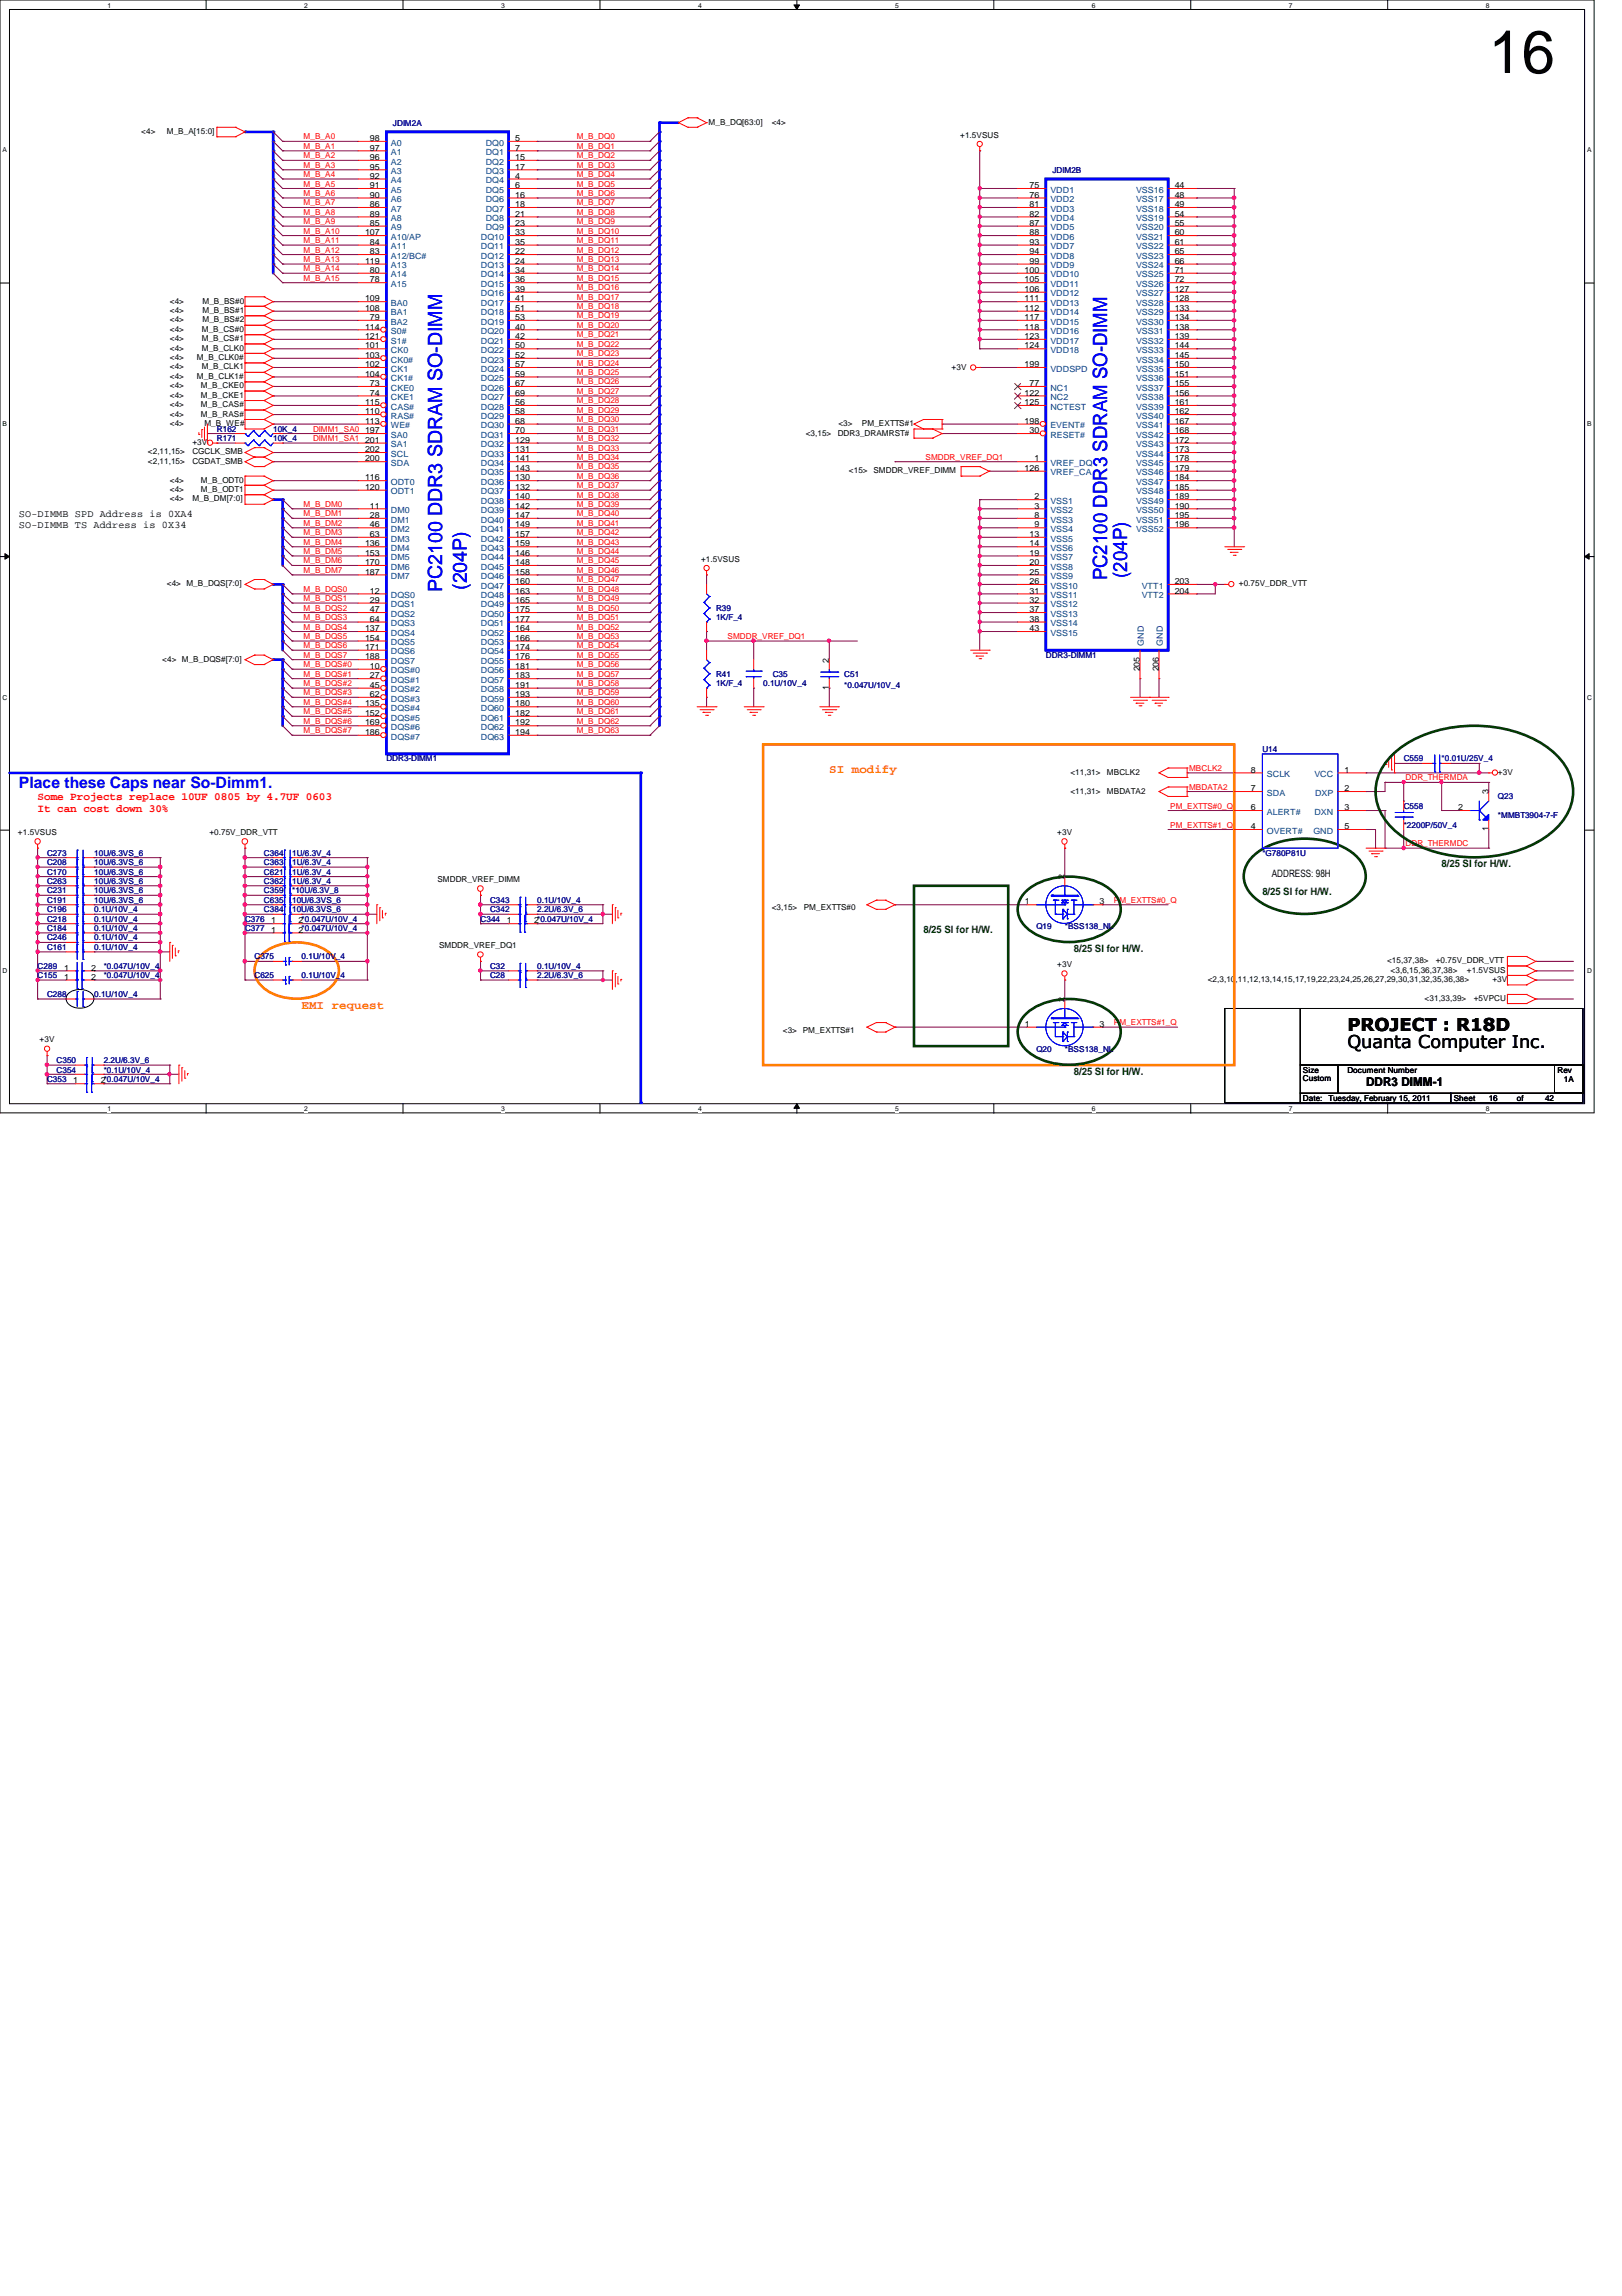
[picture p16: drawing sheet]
<svg xmlns="http://www.w3.org/2000/svg" width="210mm" height="297mm" viewBox="0 0 210 297" stroke-linecap="round" stroke-linejoin="round" font-family="sans-serif">
<defs><g id="words">
<text font-size="7.8" x="192.7" y="9.4">16</text>
<g font-size="2.5" fill="#00f">
<text x="57.2" y="76.6" transform="rotate(-90 57.2 76.6)">PC2100 DDR3 SDRAM SO-DIMM</text>
<text x="60.4" y="76.3" transform="rotate(-90 60.4 76.3)">(204P)</text>
<text x="143.3" y="75.1" transform="rotate(-90 143.3 75.1)">PC2100 DDR3 SDRAM SO-DIMM</text>
<text x="145.9" y="74.8" transform="rotate(-90 145.9 74.8)">(204P)</text>
</g>
<g font-size="2.3">
<text x="174.4" y="135.6">Quanta Computer Inc.</text>
<text x="174.4" y="133.4">PROJECT : R18D</text>
</g>
<text font-size="2" fill="#00f" x="2.5" y="101.9">Place these Caps near So-Dimm1.</text>
<g font-size="1.6" fill="#ff8000">
<text x="107.3" y="100">SI modify</text>
<text x="39" y="130.5">EMI request</text>
</g>
<text font-size="1.6" x="176.8" y="140.5">DDR3 DIMM-1</text>
<g font-size="1.4" fill="#f00">
<text x="4.9" y="103.5">Some Projects replace 10UF 0805 by 4.7UF 0603</text>
<text x="4.9" y="105.1">It can cost down 30%</text>
</g>
<g font-size="1.3">
<text x="2.5" y="66.9">SO-DIMMB SPD Address is 0XA4</text>
<text x="2.5" y="68.3">SO-DIMMB TS Address is 0X34</text>
<text x="164.6" y="113.4">ADDRESS: 98H</text>
</g>
<g font-size="1.3" fill="#004000">
<text x="186.6" y="112.2">8/25 SI for H/W.</text>
<text x="163.4" y="115.8">8/25 SI for H/W.</text>
<text x="119.5" y="120.7">8/25 SI for H/W.</text>
<text x="139" y="123.1">8/25 SI for H/W.</text>
<text x="139" y="139">8/25 SI for H/W.</text>
</g>
<g font-size="1.1">
<text x="18.3" y="17.3">&lt;4&gt;</text>
<text x="21.6" y="17.3">M_B_A[15:0]</text>
<text x="91.7" y="16.2">M_B_DQ[63:0]</text>
<text x="99.9" y="16.2">&lt;4&gt;</text>
<text x="124.2" y="17.8">+1.5VSUS</text>
<text x="47.9" y="18.2">98</text>
<text x="47.9" y="19.5">97</text>
<text x="47.9" y="20.7">96</text>
<text x="47.9" y="21.9">95</text>
<text x="47.9" y="23.1">92</text>
<text x="66.7" y="18.2">5</text>
<text x="66.7" y="19.5">7</text>
<text x="66.7" y="20.7">15</text>
<text x="66.7" y="21.9">17</text>
<text x="66.7" y="23.1">4</text>
<text x="47.9" y="24.3">91</text>
<text x="47.9" y="25.6">90</text>
<text x="47.9" y="26.8">86</text>
<text x="47.9" y="28">89</text>
<text x="47.9" y="29.2">85</text>
<text x="66.7" y="24.3">6</text>
<text x="66.7" y="25.6">16</text>
<text x="66.7" y="26.8">18</text>
<text x="66.7" y="28">21</text>
<text x="66.7" y="29.2">23</text>
<text x="133.2" y="24.3">75</text>
<text x="133.2" y="25.6">76</text>
<text x="133.2" y="26.8">81</text>
<text x="133.2" y="28">82</text>
<text x="133.2" y="29.2">87</text>
<text x="152" y="24.3">44</text>
<text x="152" y="25.6">48</text>
<text x="152" y="26.8">49</text>
<text x="152" y="28">54</text>
<text x="152" y="29.2">55</text>
<text x="47.2" y="30.4">107</text>
<text x="47.2" y="34.1">119</text>
<text x="47.9" y="31.7">84</text>
<text x="47.9" y="32.9">83</text>
<text x="47.9" y="35.3">80</text>
<text x="66.7" y="30.4">33</text>
<text x="66.7" y="31.7">35</text>
<text x="66.7" y="32.9">22</text>
<text x="66.7" y="34.1">24</text>
<text x="66.7" y="35.3">34</text>
<text x="132.6" y="35.3">100</text>
<text x="133.2" y="30.4">88</text>
<text x="133.2" y="31.7">93</text>
<text x="133.2" y="32.9">94</text>
<text x="133.2" y="34.1">99</text>
<text x="152" y="30.4">60</text>
<text x="152" y="31.7">61</text>
<text x="152" y="32.9">65</text>
<text x="152" y="34.1">66</text>
<text x="152" y="35.3">71</text>
<text x="22" y="39.3">&lt;4&gt;</text>
<text x="22" y="40.5">&lt;4&gt;</text>
<text x="22" y="41.7">&lt;4&gt;</text>
<text x="26.2" y="39.3">M_B_BS#0</text>
<text x="26.2" y="40.5">M_B_BS#1</text>
<text x="26.2" y="41.7">M_B_BS#2</text>
<text x="47.2" y="39">109</text>
<text x="47.2" y="40.2">108</text>
<text x="47.9" y="36.5">78</text>
<text x="47.9" y="41.4">79</text>
<text x="66.7" y="36.5">36</text>
<text x="66.7" y="37.8">39</text>
<text x="66.7" y="39">41</text>
<text x="66.7" y="40.2">51</text>
<text x="66.7" y="41.4">53</text>
<text x="132.6" y="36.5">105</text>
<text x="132.6" y="37.8">106</text>
<text x="132.6" y="39">111</text>
<text x="132.6" y="40.2">112</text>
<text x="132.6" y="41.4">117</text>
<text x="152" y="36.5">72</text>
<text x="152" y="37.8">127</text>
<text x="152" y="39">128</text>
<text x="152" y="40.2">133</text>
<text x="152" y="41.4">134</text>
<text x="22" y="46.6">&lt;4&gt;</text>
<text x="22" y="42.9">&lt;4&gt;</text>
<text x="22" y="44.2">&lt;4&gt;</text>
<text x="22" y="45.4">&lt;4&gt;</text>
<text x="22" y="47.8">&lt;4&gt;</text>
<text x="25.5" y="46.6">M_B_CLK0#</text>
<text x="26.1" y="42.9">M_B_CS#0</text>
<text x="26.1" y="44.2">M_B_CS#1</text>
<text x="26.1" y="45.4">M_B_CLK0</text>
<text x="26.1" y="47.8">M_B_CLK1</text>
<text x="47.2" y="42.6">114</text>
<text x="47.2" y="43.9">121</text>
<text x="47.2" y="45.1">101</text>
<text x="47.2" y="46.3">103</text>
<text x="47.2" y="47.5">102</text>
<text x="66.7" y="42.6">40</text>
<text x="66.7" y="43.9">42</text>
<text x="66.7" y="45.1">50</text>
<text x="66.7" y="46.3">52</text>
<text x="66.7" y="47.5">57</text>
<text x="123.1" y="47.9">+3V</text>
<text x="132.6" y="42.6">118</text>
<text x="132.6" y="43.9">123</text>
<text x="132.6" y="45.1">124</text>
<text x="132.6" y="47.5">199</text>
<text x="152" y="42.6">138</text>
<text x="152" y="43.9">139</text>
<text x="152" y="45.1">144</text>
<text x="152" y="46.3">145</text>
<text x="152" y="47.5">150</text>
<text x="22" y="49">&lt;4&gt;</text>
<text x="22" y="50.2">&lt;4&gt;</text>
<text x="22" y="51.5">&lt;4&gt;</text>
<text x="22" y="52.7">&lt;4&gt;</text>
<text x="22" y="53.9">&lt;4&gt;</text>
<text x="25.5" y="49">M_B_CLK1#</text>
<text x="26" y="50.2">M_B_CKE0</text>
<text x="26" y="51.5">M_B_CKE1</text>
<text x="26" y="52.7">M_B_CAS#</text>
<text x="26" y="53.9">M_B_RAS#</text>
<text x="47.2" y="48.7">104</text>
<text x="47.2" y="52.4">115</text>
<text x="47.2" y="53.6">110</text>
<text x="47.9" y="50">73</text>
<text x="47.9" y="51.2">74</text>
<text x="66.7" y="48.7">59</text>
<text x="66.7" y="50">67</text>
<text x="66.7" y="51.2">69</text>
<text x="66.7" y="52.4">56</text>
<text x="66.7" y="53.6">58</text>
<text x="132.6" y="51.2">122</text>
<text x="132.6" y="52.4">125</text>
<text x="133.2" y="50">77</text>
<text x="152" y="48.7">151</text>
<text x="152" y="50">155</text>
<text x="152" y="51.2">156</text>
<text x="152" y="52.4">161</text>
<text x="152" y="53.6">162</text>
<text x="19.1" y="58.8">&lt;2,11,15&gt;</text>
<text x="19.1" y="60">&lt;2,11,15&gt;</text>
<text x="22" y="55.1">&lt;4&gt;</text>
<text x="24.9" y="58.8">CGCLK_SMB</text>
<text x="24.9" y="60">CGDAT_SMB</text>
<text x="24.9" y="57.6">+3V</text>
<text x="26.5" y="55.1">M_B_WE#</text>
<text x="47.2" y="54.8">113</text>
<text x="47.2" y="56">197</text>
<text x="47.2" y="57.3">201</text>
<text x="47.2" y="58.5">202</text>
<text x="47.2" y="59.7">200</text>
<text x="66.7" y="54.8">68</text>
<text x="66.7" y="56">70</text>
<text x="66.7" y="57.3">129</text>
<text x="66.7" y="58.5">131</text>
<text x="66.7" y="59.7">141</text>
<text x="104.3" y="56.3">&lt;3,15&gt;</text>
<text x="108.4" y="56.3">DDR3_DRAMRST#</text>
<text x="108.5" y="55.1">&lt;3&gt;</text>
<text x="111.5" y="55.1">PM_EXTTS#1</text>
<text x="132.6" y="54.8">198</text>
<text x="133.2" y="56">30</text>
<text x="133.9" y="59.7">1</text>
<text x="152" y="54.8">167</text>
<text x="152" y="56">168</text>
<text x="152" y="57.3">172</text>
<text x="152" y="58.5">173</text>
<text x="152" y="59.7">178</text>
<text x="22" y="64.9">&lt;4&gt;</text>
<text x="22" y="62.4">&lt;4&gt;</text>
<text x="22" y="63.7">&lt;4&gt;</text>
<text x="24.9" y="64.9">M_B_DM[7:0]</text>
<text x="26" y="62.4">M_B_ODT0</text>
<text x="26" y="63.7">M_B_ODT1</text>
<text x="47.2" y="62.1">116</text>
<text x="47.2" y="63.4">120</text>
<text x="47.9" y="65.8">11</text>
<text x="66.7" y="60.9">143</text>
<text x="66.7" y="62.1">130</text>
<text x="66.7" y="63.4">132</text>
<text x="66.7" y="64.6">140</text>
<text x="66.7" y="65.8">142</text>
<text x="109.9" y="61.2">&lt;15&gt; SMDDR_VREF_DIMM</text>
<text x="132.6" y="60.9">126</text>
<text x="133.9" y="64.6">2</text>
<text x="133.9" y="65.8">3</text>
<text x="152" y="60.9">179</text>
<text x="152" y="62.1">184</text>
<text x="152" y="63.4">185</text>
<text x="152" y="64.6">189</text>
<text x="152" y="65.8">190</text>
<text x="47.2" y="70.7">136</text>
<text x="47.2" y="71.9">153</text>
<text x="47.9" y="67">28</text>
<text x="47.9" y="68.2">46</text>
<text x="47.9" y="69.5">63</text>
<text x="66.7" y="67">147</text>
<text x="66.7" y="68.2">149</text>
<text x="66.7" y="69.5">157</text>
<text x="66.7" y="70.7">159</text>
<text x="66.7" y="71.9">146</text>
<text x="133.2" y="69.5">13</text>
<text x="133.2" y="70.7">14</text>
<text x="133.2" y="71.9">19</text>
<text x="133.9" y="67">8</text>
<text x="133.9" y="68.2">9</text>
<text x="152" y="67">195</text>
<text x="152" y="68.2">196</text>
<text x="21.6" y="75.9">&lt;4&gt; M_B_DQS[7:0]</text>
<text x="47.2" y="73.1">170</text>
<text x="47.2" y="74.3">187</text>
<text x="47.9" y="76.8">12</text>
<text x="47.9" y="78">29</text>
<text x="66.7" y="73.1">148</text>
<text x="66.7" y="74.3">158</text>
<text x="66.7" y="75.6">160</text>
<text x="66.7" y="76.8">163</text>
<text x="66.7" y="78">165</text>
<text x="90.7" y="72.7">+1.5VSUS</text>
<text x="133.2" y="73.1">20</text>
<text x="133.2" y="74.3">25</text>
<text x="133.2" y="75.6">26</text>
<text x="133.2" y="76.8">31</text>
<text x="133.2" y="78">32</text>
<text x="152" y="75.6">203</text>
<text x="152" y="76.8">204</text>
<text x="160.3" y="75.9">+0.75V_DDR_VTT</text>
<text x="47.2" y="81.7">137</text>
<text x="47.2" y="82.9">154</text>
<text x="47.9" y="79.2">47</text>
<text x="47.9" y="80.4">64</text>
<text x="66.7" y="79.2">175</text>
<text x="66.7" y="80.4">177</text>
<text x="66.7" y="81.7">164</text>
<text x="66.7" y="82.9">166</text>
<text x="133.2" y="79.2">37</text>
<text x="133.2" y="80.4">38</text>
<text x="133.2" y="81.7">43</text>
<text x="21" y="85.6">&lt;4&gt; M_B_DQS#[7:0]</text>
<text x="47.2" y="84.1">171</text>
<text x="47.2" y="85.3">188</text>
<text x="47.9" y="86.5">10</text>
<text x="47.9" y="87.8">27</text>
<text x="47.9" y="89">45</text>
<text x="66.7" y="84.1">174</text>
<text x="66.7" y="85.3">176</text>
<text x="66.7" y="86.5">181</text>
<text x="66.7" y="87.8">183</text>
<text x="66.7" y="89">191</text>
<text x="107.3" y="89.3" transform="rotate(-90 107.3 89.3)">1</text>
<text x="107.3" y="85.7" transform="rotate(-90 107.3 85.7)">2</text>
<text x="147.5" y="86.9" transform="rotate(-90 147.5 86.9)">205</text>
<text x="149.9" y="86.9" transform="rotate(-90 149.9 86.9)">206</text>
<text x="47.2" y="91.4">135</text>
<text x="47.2" y="92.6">152</text>
<text x="47.2" y="93.9">169</text>
<text x="47.2" y="95.1">186</text>
<text x="47.9" y="90.2">62</text>
<text x="66.7" y="90.2">193</text>
<text x="66.7" y="91.4">180</text>
<text x="66.7" y="92.6">182</text>
<text x="66.7" y="93.9">192</text>
<text x="66.7" y="95.1">194</text>
<text x="138.5" y="100.2">&lt;11,31&gt;</text>
<text x="143.3" y="100.2">MBCLK2</text>
<text x="161.9" y="99.9">8</text>
<text x="174" y="99.9">1</text>
<text x="193.8" y="100.2">+3V</text>
<text x="138.5" y="102.7">&lt;11,31&gt;</text>
<text x="143.3" y="102.7">MBDATA2</text>
<text x="161.9" y="102.4">7</text>
<text x="161.9" y="104.8">6</text>
<text x="161.9" y="107.3">4</text>
<text x="174" y="102.4">2</text>
<text x="174" y="104.8">3</text>
<text x="174" y="107.3">5</text>
<text x="188.7" y="104.8">2</text>
<text x="192.6" y="107.6" transform="rotate(-90 192.6 107.6)">1</text>
<text x="192.6" y="102.8" transform="rotate(-90 192.6 102.8)">3</text>
<text x="2.3" y="108">+1.5VSUS</text>
<text x="27.1" y="108">+0.75V_DDR_VTT</text>
<text x="136.8" y="108">+3V</text>
<text x="137.8" y="113.7" transform="rotate(-90 137.8 113.7)">2</text>
<text x="35.1" y="119.5">1</text>
<text x="38.7" y="119.5">2*0.047U/10V_4</text>
<text x="56.6" y="114.1">SMDDR_VREF_DIMM</text>
<text x="65.6" y="119.5">1</text>
<text x="69.1" y="119.5">2*0.047U/10V_4</text>
<text x="99.9" y="117.8">&lt;3,15&gt;</text>
<text x="104" y="117.8">PM_EXTTS#0</text>
<text x="132.6" y="117">1</text>
<text x="142.3" y="117">3</text>
<text x="8.3" y="125.6">1</text>
<text x="11.8" y="125.6">2</text>
<text x="35.1" y="120.7">1</text>
<text x="38.7" y="120.7">2*0.047U/10V_4</text>
<text x="56.8" y="122.6">SMDDR_VREF_DQ1</text>
<text x="136.8" y="125.1">+3V</text>
<text x="179.5" y="124.6">&lt;15,37,38&gt;</text>
<text x="180" y="125.8">&lt;3,6,15,36,37,38&gt;</text>
<text x="185.8" y="124.6">+0.75V_DDR_VTT</text>
<text x="189.8" y="125.8">+1.5VSUS</text>
<text x="8.3" y="126.7">1</text>
<text x="11.8" y="126.7">2</text>
<text x="137.8" y="129.6" transform="rotate(-90 137.8 129.6)">2</text>
<text x="156.3" y="127">&lt;2,3,10,11,12,13,14,15,17,19,22,23,24,25,26,27,29,30,31,32,35,36,38&gt;</text>
<text x="184.4" y="129.5">&lt;31,33,39&gt;</text>
<text x="190.7" y="129.5">+5VPCU</text>
<text x="193.1" y="127">+3V</text>
<text x="5.1" y="134.8">+3V</text>
<text x="101.3" y="133.6">&lt;3&gt; PM_EXTTS#1</text>
<text x="132.6" y="132.8">1</text>
<text x="142.3" y="132.8">3</text>
<text x="9.5" y="140.2">1</text>
<text x="13" y="140.2">2*0.047U/10V_4</text>
<text x="168.6" y="138.8">Size</text>
<text x="168.6" y="142.4">Date:</text>
<text x="168.6" y="139.9">Custom</text>
<text x="171.9" y="142.4">Tuesday, February 15, 2011</text>
<text x="174.4" y="138.8">Document Number</text>
<text x="188.1" y="142.4">Sheet</text>
<text x="192.7" y="142.4">16</text>
<text x="196.3" y="142.4">of</text>
<text x="199.9" y="142.4">42</text>
<text x="201.5" y="138.8">Rev</text>
<text x="202.4" y="140">1A</text>
</g>
<g font-size="1.1" fill="#000080">
<text x="50.8" y="16.3">JDIM2A</text>
<text x="136.2" y="22.4">JDIM2B</text>
<text x="28.1" y="55.8">R162</text>
<text x="28.1" y="57.1">R171</text>
<text x="35.3" y="55.8">10K_4</text>
<text x="35.3" y="57.1">10K_4</text>
<text x="92.7" y="79">R39</text>
<text x="92.7" y="80.2">1K/F_4</text>
<text x="92.7" y="87.5">R41</text>
<text x="92.7" y="88.8">1K/F_4</text>
<text x="98.8" y="88.8">0.1U/10V_4</text>
<text x="100" y="87.5">C35</text>
<text x="109.3" y="87.5">C51</text>
<text x="109.3" y="89">*0.047U/10V_4</text>
<text x="135.3" y="85.1">DDR3-DIMM1</text>
<text x="50" y="98.5">DDR3-DIMM1</text>
<text x="163.4" y="97.3">U14</text>
<text x="181.7" y="98.5">C559</text>
<text x="186.6" y="98.5">*0.01U/25V_4</text>
<text x="181.7" y="104.6">C558</text>
<text x="181.7" y="107.1">*2200P/50V_4</text>
<text x="193.8" y="103.4">Q23</text>
<text x="193.8" y="105.8">*MMBT3904-7-F</text>
<text x="6.1" y="111.9">C208</text>
<text x="6.1" y="110.7">C273</text>
<text x="6.1" y="113.2">C170</text>
<text x="12.2" y="111.9">10U/6.3VS_6</text>
<text x="12.2" y="110.7">10U/6.3VS_6</text>
<text x="12.2" y="113.2">10U/6.3VS_6</text>
<text x="34.2" y="110.7">C364</text>
<text x="34.2" y="113.2">C621</text>
<text x="34.2" y="111.9">C363</text>
<text x="37.8" y="110.7">1U/6.3V_4</text>
<text x="37.8" y="113.2">1U/6.3V_4</text>
<text x="37.8" y="111.9">1U/6.3V_4</text>
<text x="163.4" y="110.7">*G780P81U</text>
<text x="6.1" y="115.6">C231</text>
<text x="6.1" y="114.4">C263</text>
<text x="6.1" y="116.8">C191</text>
<text x="6.1" y="118">C196</text>
<text x="6.1" y="119.3">C218</text>
<text x="12.2" y="115.6">10U/6.3VS_6</text>
<text x="12.2" y="114.4">10U/6.3VS_6</text>
<text x="12.2" y="116.8">10U/6.3VS_6</text>
<text x="12.2" y="118">0.1U/10V_4</text>
<text x="12.2" y="119.3">0.1U/10V_4</text>
<text x="31.7" y="119.3">C376</text>
<text x="34.2" y="116.8">C635</text>
<text x="34.2" y="118">C384</text>
<text x="34.2" y="115.6">C359</text>
<text x="34.2" y="114.4">C362</text>
<text x="37.8" y="116.8">10U/6.3VS_6</text>
<text x="37.8" y="118">10U/6.3VS_6</text>
<text x="37.8" y="115.6">*10U/6.3V_8</text>
<text x="37.8" y="114.4">1U/6.3V_4</text>
<text x="62.2" y="119.3">C344</text>
<text x="63.4" y="116.8">C343</text>
<text x="63.4" y="118">C342</text>
<text x="69.5" y="116.8">0.1U/10V_4</text>
<text x="69.5" y="118">2.2U/6.3V_6</text>
<text x="4.9" y="125.3">C289</text>
<text x="6.1" y="120.5">C184</text>
<text x="6.1" y="122.9">C161</text>
<text x="6.1" y="121.7">C246</text>
<text x="12.2" y="120.5">0.1U/10V_4</text>
<text x="12.2" y="122.9">0.1U/10V_4</text>
<text x="12.2" y="121.7">0.1U/10V_4</text>
<text x="13.4" y="125.3">*0.047U/10V_4</text>
<text x="31.7" y="120.5">C377</text>
<text x="32.9" y="124.1">C375</text>
<text x="39" y="124.1">0.1U/10V_4</text>
<text x="63.4" y="125.3">C32</text>
<text x="69.5" y="125.3">0.1U/10V_4</text>
<text x="134.1" y="120.2">Q19</text>
<text x="137.8" y="120.2">*BSS138_NL</text>
<text x="4.9" y="126.6">C155</text>
<text x="6.1" y="129">C288</text>
<text x="12.2" y="129">0.1U/10V_4</text>
<text x="13.4" y="126.6">*0.047U/10V_4</text>
<text x="32.9" y="126.6">C625</text>
<text x="39" y="126.6">0.1U/10V_4</text>
<text x="63.4" y="126.6">C28</text>
<text x="69.5" y="126.6">2.2U/6.3V_6</text>
<text x="7.3" y="137.5">C350</text>
<text x="13.4" y="137.5">2.2U/6.3V_6</text>
<text x="134.1" y="136.1">Q20</text>
<text x="137.8" y="136.1">*BSS138_NL</text>
<text x="6.1" y="140">C353</text>
<text x="7.3" y="138.8">C354</text>
<text x="13.4" y="138.8">*0.1U/10V_4</text>
</g>
<g font-size="1.1" fill="#f00">
<text x="39.3" y="22.9">M_B_A4</text>
<text x="39.3" y="20.5">M_B_A2</text>
<text x="39.3" y="21.7">M_B_A3</text>
<text x="39.3" y="19.3">M_B_A1</text>
<text x="39.3" y="18">M_B_A0</text>
<text x="74.6" y="18">M_B_DQ0</text>
<text x="74.6" y="19.3">M_B_DQ1</text>
<text x="74.6" y="20.5">M_B_DQ2</text>
<text x="74.6" y="21.7">M_B_DQ3</text>
<text x="74.6" y="22.9">M_B_DQ4</text>
<text x="39.3" y="29">M_B_A9</text>
<text x="39.3" y="27.8">M_B_A8</text>
<text x="39.3" y="26.6">M_B_A7</text>
<text x="39.3" y="25.4">M_B_A6</text>
<text x="39.3" y="24.1">M_B_A5</text>
<text x="74.6" y="24.1">M_B_DQ5</text>
<text x="74.6" y="25.4">M_B_DQ6</text>
<text x="74.6" y="26.6">M_B_DQ7</text>
<text x="74.6" y="27.8">M_B_DQ8</text>
<text x="74.6" y="29">M_B_DQ9</text>
<text x="39.3" y="35.1">M_B_A14</text>
<text x="39.3" y="33.9">M_B_A13</text>
<text x="39.3" y="32.7">M_B_A12</text>
<text x="39.3" y="31.5">M_B_A11</text>
<text x="39.3" y="30.2">M_B_A10</text>
<text x="74.6" y="30.2">M_B_DQ10</text>
<text x="74.6" y="31.5">M_B_DQ11</text>
<text x="74.6" y="32.7">M_B_DQ12</text>
<text x="74.6" y="33.9">M_B_DQ13</text>
<text x="74.6" y="35.1">M_B_DQ14</text>
<text x="39.3" y="36.3">M_B_A15</text>
<text x="74.6" y="36.3">M_B_DQ15</text>
<text x="74.6" y="37.5">M_B_DQ16</text>
<text x="74.6" y="38.8">M_B_DQ17</text>
<text x="74.6" y="40">M_B_DQ18</text>
<text x="74.6" y="41.2">M_B_DQ19</text>
<text x="74.6" y="42.4">M_B_DQ20</text>
<text x="74.6" y="43.6">M_B_DQ21</text>
<text x="74.6" y="44.9">M_B_DQ22</text>
<text x="74.6" y="46.1">M_B_DQ23</text>
<text x="74.6" y="47.3">M_B_DQ24</text>
<text x="74.6" y="48.5">M_B_DQ25</text>
<text x="74.6" y="49.7">M_B_DQ26</text>
<text x="74.6" y="51">M_B_DQ27</text>
<text x="74.6" y="52.2">M_B_DQ28</text>
<text x="74.6" y="53.4">M_B_DQ29</text>
<text x="40.5" y="57.1">DIMM1_SA1</text>
<text x="40.5" y="55.8">DIMM1_SA0</text>
<text x="74.6" y="54.6">M_B_DQ30</text>
<text x="74.6" y="55.8">M_B_DQ31</text>
<text x="74.6" y="57.1">M_B_DQ32</text>
<text x="74.6" y="58.3">M_B_DQ33</text>
<text x="74.6" y="59.5">M_B_DQ34</text>
<text x="119.8" y="59.5">SMDDR_VREF_DQ1</text>
<text x="39.3" y="65.6">M_B_DM0</text>
<text x="74.6" y="60.7">M_B_DQ35</text>
<text x="74.6" y="61.9">M_B_DQ36</text>
<text x="74.6" y="63.2">M_B_DQ37</text>
<text x="74.6" y="64.4">M_B_DQ38</text>
<text x="74.6" y="65.6">M_B_DQ39</text>
<text x="39.3" y="68">M_B_DM2</text>
<text x="39.3" y="69.3">M_B_DM3</text>
<text x="39.3" y="70.5">M_B_DM4</text>
<text x="39.3" y="71.7">M_B_DM5</text>
<text x="39.3" y="66.8">M_B_DM1</text>
<text x="74.6" y="66.8">M_B_DQ40</text>
<text x="74.6" y="68">M_B_DQ41</text>
<text x="74.6" y="69.3">M_B_DQ42</text>
<text x="74.6" y="70.5">M_B_DQ43</text>
<text x="74.6" y="71.7">M_B_DQ44</text>
<text x="39.3" y="72.9">M_B_DM6</text>
<text x="39.3" y="74.1">M_B_DM7</text>
<text x="39.3" y="76.6">M_B_DQS0</text>
<text x="39.3" y="77.8">M_B_DQS1</text>
<text x="74.6" y="72.9">M_B_DQ45</text>
<text x="74.6" y="74.1">M_B_DQ46</text>
<text x="74.6" y="75.4">M_B_DQ47</text>
<text x="74.6" y="76.6">M_B_DQ48</text>
<text x="74.6" y="77.8">M_B_DQ49</text>
<text x="39.3" y="79">M_B_DQS2</text>
<text x="39.3" y="80.2">M_B_DQS3</text>
<text x="39.3" y="81.4">M_B_DQS4</text>
<text x="39.3" y="82.7">M_B_DQS5</text>
<text x="39.3" y="83.9">M_B_DQS6</text>
<text x="74.6" y="79">M_B_DQ50</text>
<text x="74.6" y="80.2">M_B_DQ51</text>
<text x="74.6" y="81.4">M_B_DQ52</text>
<text x="74.6" y="82.7">M_B_DQ53</text>
<text x="74.6" y="83.9">M_B_DQ54</text>
<text x="94.1" y="82.7">SMDDR_VREF_DQ1</text>
<text x="39.3" y="87.5">M_B_DQS#1</text>
<text x="39.3" y="88.8">M_B_DQS#2</text>
<text x="39.3" y="90">M_B_DQS#3</text>
<text x="39.3" y="85.1">M_B_DQS7</text>
<text x="39.3" y="86.3">M_B_DQS#0</text>
<text x="74.6" y="85.1">M_B_DQ55</text>
<text x="74.6" y="86.3">M_B_DQ56</text>
<text x="74.6" y="87.5">M_B_DQ57</text>
<text x="74.6" y="88.8">M_B_DQ58</text>
<text x="74.6" y="90">M_B_DQ59</text>
<text x="39.3" y="91.2">M_B_DQS#4</text>
<text x="39.3" y="92.4">M_B_DQS#5</text>
<text x="39.3" y="93.6">M_B_DQS#6</text>
<text x="39.3" y="94.9">M_B_DQS#7</text>
<text x="74.6" y="91.2">M_B_DQ60</text>
<text x="74.6" y="92.4">M_B_DQ61</text>
<text x="74.6" y="93.6">M_B_DQ62</text>
<text x="74.6" y="94.9">M_B_DQ63</text>
<text x="153.9" y="99.7">MBCLK2</text>
<text x="181.9" y="101">DDR_THERMDA</text>
<text x="151.4" y="107.1">PM_EXTTS#1_Q</text>
<text x="151.4" y="104.6">PM_EXTTS#0_Q</text>
<text x="153.9" y="102.2">MBDATA2</text>
<text x="181.9" y="109.5">DDR_THERMDC</text>
<text x="144.1" y="116.8">PM_EXTTS#0_Q</text>
<text x="144.1" y="132.6">PM_EXTTS#1_Q</text>
</g>
<g font-size="1.1" fill="#004080">
<text x="50.6" y="18.8">A0</text>
<text x="50.6" y="20.1">A1</text>
<text x="50.6" y="21.3">A2</text>
<text x="50.6" y="22.5">A3</text>
<text x="50.6" y="23.7">A4</text>
<text x="62.9" y="18.8">DQ0</text>
<text x="62.9" y="20.1">DQ1</text>
<text x="62.9" y="21.3">DQ2</text>
<text x="62.9" y="22.5">DQ3</text>
<text x="62.9" y="23.7">DQ4</text>
<text x="50.6" y="24.9">A5</text>
<text x="50.6" y="26.2">A6</text>
<text x="50.6" y="27.4">A7</text>
<text x="50.6" y="28.6">A8</text>
<text x="50.6" y="29.8">A9</text>
<text x="62.9" y="24.9">DQ5</text>
<text x="62.9" y="26.2">DQ6</text>
<text x="62.9" y="27.4">DQ7</text>
<text x="62.9" y="28.6">DQ8</text>
<text x="62.9" y="29.8">DQ9</text>
<text x="135.9" y="24.9">VDD1</text>
<text x="135.9" y="26.2">VDD2</text>
<text x="135.9" y="27.4">VDD3</text>
<text x="135.9" y="28.6">VDD4</text>
<text x="135.9" y="29.8">VDD5</text>
<text x="147" y="24.9">VSS16</text>
<text x="147" y="26.2">VSS17</text>
<text x="147" y="27.4">VSS18</text>
<text x="147" y="28.6">VSS19</text>
<text x="147" y="29.8">VSS20</text>
<text x="50.6" y="31">A10/AP</text>
<text x="50.6" y="32.3">A11</text>
<text x="50.6" y="33.5">A12/BC#</text>
<text x="50.6" y="34.7">A13</text>
<text x="50.6" y="35.9">A14</text>
<text x="62.2" y="31">DQ10</text>
<text x="62.2" y="32.3">DQ11</text>
<text x="62.2" y="33.5">DQ12</text>
<text x="62.2" y="34.7">DQ13</text>
<text x="62.2" y="35.9">DQ14</text>
<text x="135.9" y="31">VDD6</text>
<text x="135.9" y="32.3">VDD7</text>
<text x="135.9" y="33.5">VDD8</text>
<text x="135.9" y="34.7">VDD9</text>
<text x="135.9" y="35.9">VDD10</text>
<text x="147" y="31">VSS21</text>
<text x="147" y="32.3">VSS22</text>
<text x="147" y="33.5">VSS23</text>
<text x="147" y="34.7">VSS24</text>
<text x="147" y="35.9">VSS25</text>
<text x="50.6" y="37.1">A15</text>
<text x="50.6" y="39.6">BA0</text>
<text x="50.6" y="40.8">BA1</text>
<text x="50.6" y="42">BA2</text>
<text x="62.2" y="37.1">DQ15</text>
<text x="62.2" y="38.4">DQ16</text>
<text x="62.2" y="39.6">DQ17</text>
<text x="62.2" y="40.8">DQ18</text>
<text x="62.2" y="42">DQ19</text>
<text x="135.9" y="37.1">VDD11</text>
<text x="135.9" y="38.4">VDD12</text>
<text x="135.9" y="39.6">VDD13</text>
<text x="135.9" y="40.8">VDD14</text>
<text x="135.9" y="42">VDD15</text>
<text x="147" y="37.1">VSS26</text>
<text x="147" y="38.4">VSS27</text>
<text x="147" y="39.6">VSS28</text>
<text x="147" y="40.8">VSS29</text>
<text x="147" y="42">VSS30</text>
<text x="50.6" y="43.2">S0#</text>
<text x="50.6" y="44.5">S1#</text>
<text x="50.6" y="45.7">CK0</text>
<text x="50.6" y="46.9">CK0#</text>
<text x="62.2" y="43.2">DQ20</text>
<text x="62.2" y="44.5">DQ21</text>
<text x="62.2" y="45.7">DQ22</text>
<text x="62.2" y="46.9">DQ23</text>
<text x="135.9" y="43.2">VDD16</text>
<text x="135.9" y="44.5">VDD17</text>
<text x="135.9" y="45.7">VDD18</text>
<text x="147" y="43.2">VSS31</text>
<text x="147" y="44.5">VSS32</text>
<text x="147" y="45.7">VSS33</text>
<text x="147" y="46.9">VSS34</text>
<text x="50.6" y="48.1">CK1</text>
<text x="50.6" y="49.3">CK1#</text>
<text x="50.6" y="50.5">CKE0</text>
<text x="50.6" y="51.8">CKE1</text>
<text x="50.6" y="53">CAS#</text>
<text x="62.2" y="48.1">DQ24</text>
<text x="62.2" y="49.3">DQ25</text>
<text x="62.2" y="50.5">DQ26</text>
<text x="62.2" y="51.8">DQ27</text>
<text x="62.2" y="53">DQ28</text>
<text x="135.9" y="48.1">VDDSPD</text>
<text x="135.9" y="50.5">NC1</text>
<text x="135.9" y="51.8">NC2</text>
<text x="135.9" y="53">NCTEST</text>
<text x="147" y="48.1">VSS35</text>
<text x="147" y="49.3">VSS36</text>
<text x="147" y="50.5">VSS37</text>
<text x="147" y="51.8">VSS38</text>
<text x="147" y="53">VSS39</text>
<text x="50.6" y="54.2">RAS#</text>
<text x="50.6" y="55.4">WE#</text>
<text x="50.6" y="56.6">SA0</text>
<text x="50.6" y="57.9">SA1</text>
<text x="50.6" y="59.1">SCL</text>
<text x="62.2" y="54.2">DQ29</text>
<text x="62.2" y="55.4">DQ30</text>
<text x="62.2" y="56.6">DQ31</text>
<text x="62.2" y="57.9">DQ32</text>
<text x="62.2" y="59.1">DQ33</text>
<text x="135.9" y="55.4">EVENT#</text>
<text x="135.9" y="56.6">RESET#</text>
<text x="147" y="54.2">VSS40</text>
<text x="147" y="55.4">VSS41</text>
<text x="147" y="56.6">VSS42</text>
<text x="147" y="57.9">VSS43</text>
<text x="147" y="59.1">VSS44</text>
<text x="50.6" y="60.3">SDA</text>
<text x="50.6" y="62.7">ODT0</text>
<text x="50.6" y="64">ODT1</text>
<text x="62.2" y="60.3">DQ34</text>
<text x="62.2" y="61.5">DQ35</text>
<text x="62.2" y="62.7">DQ36</text>
<text x="62.2" y="64">DQ37</text>
<text x="62.2" y="65.2">DQ38</text>
<text x="135.9" y="60.3">VREF_DQ</text>
<text x="135.9" y="61.5">VREF_CA</text>
<text x="135.9" y="65.2">VSS1</text>
<text x="147" y="60.3">VSS45</text>
<text x="147" y="61.5">VSS46</text>
<text x="147" y="62.7">VSS47</text>
<text x="147" y="64">VSS48</text>
<text x="147" y="65.2">VSS49</text>
<text x="50.6" y="66.4">DM0</text>
<text x="50.6" y="67.6">DM1</text>
<text x="50.6" y="68.8">DM2</text>
<text x="50.6" y="70.1">DM3</text>
<text x="50.6" y="71.3">DM4</text>
<text x="62.2" y="66.4">DQ39</text>
<text x="62.2" y="67.6">DQ40</text>
<text x="62.2" y="68.8">DQ41</text>
<text x="62.2" y="70.1">DQ42</text>
<text x="62.2" y="71.3">DQ43</text>
<text x="135.9" y="66.4">VSS2</text>
<text x="135.9" y="67.6">VSS3</text>
<text x="135.9" y="68.8">VSS4</text>
<text x="135.9" y="70.1">VSS5</text>
<text x="135.9" y="71.3">VSS6</text>
<text x="147" y="66.4">VSS50</text>
<text x="147" y="67.6">VSS51</text>
<text x="147" y="68.8">VSS52</text>
<text x="50.6" y="72.5">DM5</text>
<text x="50.6" y="73.7">DM6</text>
<text x="50.6" y="74.9">DM7</text>
<text x="50.6" y="77.4">DQS0</text>
<text x="62.2" y="72.5">DQ44</text>
<text x="62.2" y="73.7">DQ45</text>
<text x="62.2" y="74.9">DQ46</text>
<text x="62.2" y="76.2">DQ47</text>
<text x="62.2" y="77.4">DQ48</text>
<text x="135.9" y="72.5">VSS7</text>
<text x="135.9" y="73.7">VSS8</text>
<text x="135.9" y="74.9">VSS9</text>
<text x="135.9" y="76.2">VSS10</text>
<text x="135.9" y="77.4">VSS11</text>
<text x="147.7" y="76.2">VTT1</text>
<text x="147.7" y="77.4">VTT2</text>
<text x="50.6" y="78.6">DQS1</text>
<text x="50.6" y="79.8">DQS2</text>
<text x="50.6" y="81">DQS3</text>
<text x="50.6" y="82.3">DQS4</text>
<text x="50.6" y="83.5">DQS5</text>
<text x="62.2" y="78.6">DQ49</text>
<text x="62.2" y="79.8">DQ50</text>
<text x="62.2" y="81">DQ51</text>
<text x="62.2" y="82.3">DQ52</text>
<text x="62.2" y="83.5">DQ53</text>
<text x="135.9" y="78.6">VSS12</text>
<text x="135.9" y="79.8">VSS13</text>
<text x="135.9" y="81">VSS14</text>
<text x="135.9" y="82.3">VSS15</text>
<text x="148" y="83.5" transform="rotate(-90 148 83.5)">GND</text>
<text x="150.5" y="83.5" transform="rotate(-90 150.5 83.5)">GND</text>
<text x="50.6" y="84.7">DQS6</text>
<text x="50.6" y="85.9">DQS7</text>
<text x="50.6" y="87.1">DQS#0</text>
<text x="50.6" y="88.3">DQS#1</text>
<text x="50.6" y="89.6">DQS#2</text>
<text x="62.2" y="84.7">DQ54</text>
<text x="62.2" y="85.9">DQ55</text>
<text x="62.2" y="87.1">DQ56</text>
<text x="62.2" y="88.3">DQ57</text>
<text x="62.2" y="89.6">DQ58</text>
<text x="50.6" y="90.8">DQS#3</text>
<text x="50.6" y="92">DQS#4</text>
<text x="50.6" y="93.2">DQS#5</text>
<text x="50.6" y="94.4">DQS#6</text>
<text x="50.6" y="95.7">DQS#7</text>
<text x="62.2" y="90.8">DQ59</text>
<text x="62.2" y="92">DQ60</text>
<text x="62.2" y="93.2">DQ61</text>
<text x="62.2" y="94.4">DQ62</text>
<text x="62.2" y="95.7">DQ63</text>
<text x="164" y="100.5">SCLK</text>
<text x="170.1" y="100.5">VCC</text>
<text x="164" y="103">SDA</text>
<text x="164" y="105.4">ALERT#</text>
<text x="164" y="107.9">OVERT#</text>
<text x="170" y="107.9">GND</text>
<text x="170.1" y="105.4">DXN</text>
<text x="170.2" y="103">DXP</text>
</g>
<g font-size=".9">
<text x="13.9" y="1">1</text>
<text x="39.4" y="1">2</text>
<text x="64.9" y="1">3</text>
<text x="90.3" y="1">4</text>
<text x="115.8" y="1">5</text>
<text x="141.3" y="1">6</text>
<text x="166.8" y="1">7</text>
<text x="192.3" y="1">8</text>
<text x=".3" y="19.7">A</text>
<text x="205.4" y="19.7">A</text>
<text x=".3" y="55.1">B</text>
<text x="205.4" y="55.1">B</text>
<text x=".3" y="90.5">C</text>
<text x="205.4" y="90.5">C</text>
<text x=".3" y="125.9">D</text>
<text x="205.4" y="125.9">D</text>
<text x="13.9" y="143.8">1</text>
<text x="39.4" y="143.8">2</text>
<text x="64.9" y="143.8">3</text>
<text x="90.3" y="143.8">4</text>
<text x="115.8" y="143.8">5</text>
<text x="141.3" y="143.8">6</text>
<text x="166.8" y="143.8">7</text>
<text x="192.3" y="143.8">8</text>
</g>
</g></defs>
<path d="M0 0h206.3v144h-206.3zM1.2 1.2h203.9v141.6h-203.9z" fill="none" stroke="#000" stroke-width=".13"/>
<g fill="#fff">
<path d="M13.9 .2h.5v.9h-.5z"/>
<path d="M13.9 143h.5v.9h-.5z"/>
</g>
<path d="M26.7 0v1.2M26.7 142.8v1.2" fill="none" stroke="#000" stroke-width=".13"/>
<g fill="#fff">
<path d="M39.4 .2h.4v.9h-.4z"/>
<path d="M39.4 143h.4v.9h-.4z"/>
</g>
<path d="M52.2 0v1.2M52.2 142.8v1.2" fill="none" stroke="#000" stroke-width=".13"/>
<g fill="#fff">
<path d="M64.9 .2h.4v.9h-.4z"/>
<path d="M64.9 143h.4v.9h-.4z"/>
</g>
<path d="M77.6 0v1.2M77.6 142.8v1.2" fill="none" stroke="#000" stroke-width=".13"/>
<g fill="#fff">
<path d="M90.3 .2h.5v.9h-.5z"/>
<path d="M90.3 143h.5v.9h-.5z"/>
</g>
<path d="M103.1 0v1.2M102.7 .6h.8l-.4 .6zM103.1 142.8l.4 .6h-.8zM103.1 142.8v1.2" fill="none" stroke="#000" stroke-width=".13"/>
<path d="M102.7 .6h.8l-.4 .6zM103.1 142.8l.4 .6h-.8z" fill="#000"/>
<g fill="#fff">
<path d="M115.8 .2h.5v.9h-.5z"/>
<path d="M115.8 143h.5v.9h-.5z"/>
</g>
<path d="M128.6 0v1.2M128.6 142.8v1.2" fill="none" stroke="#000" stroke-width=".13"/>
<g fill="#fff">
<path d="M141.3 .2h.5v.9h-.5z"/>
<path d="M141.3 143h.5v.9h-.5z"/>
</g>
<path d="M154.1 0v1.2M154.1 142.8v1.2" fill="none" stroke="#000" stroke-width=".13"/>
<g fill="#fff">
<path d="M166.8 .2h.5v.9h-.5z"/>
<path d="M166.8 143h.5v.9h-.5z"/>
</g>
<path d="M179.6 0v1.2M179.6 142.8v1.2" fill="none" stroke="#000" stroke-width=".13"/>
<g fill="#fff">
<path d="M192.3 .2h.4v.9h-.4z"/>
<path d="M192.3 143h.4v.9h-.4z"/>
<path d="M.3 18.9h.6v1h-.6z"/>
<path d="M205.4 18.9h.6v1h-.6z"/>
<path d="M.3 54.3h.6v1h-.6z"/>
<path d="M205.4 54.3h.6v1h-.6z"/>
</g>
<path d="M0 36.6h1.2M205.1 36.6h1.2" fill="none" stroke="#000" stroke-width=".13"/>
<g fill="#fff">
<path d="M.3 89.7h.6v1h-.6z"/>
<path d="M205.4 89.7h.6v1h-.6z"/>
</g>
<path d="M0 72h1.2M.6 71.6l.6 .4-.6 .3zM205.1 72l.6-.4v.7zM205.1 72h1.2" fill="none" stroke="#000" stroke-width=".13"/>
<path d="M.6 71.6l.6 .4-.6 .3zM205.1 72l.6-.4v.7z" fill="#000"/>
<g fill="#fff">
<path d="M.3 125.1h.6v1h-.6z"/>
<path d="M205.4 125.1h.6v1h-.6z"/>
</g>
<path d="M0 107.4h1.2M205.1 107.4h1.2" fill="none" stroke="#000" stroke-width=".13"/>
<g fill="none" stroke="#800040" stroke-width=".13">
<path d="M36.6 23.2h.1M36.6 23.2h9.8M69.5 24.4h.1M69.5 25.6h.1M69.5 26.8h.1M69.5 28.1h.1M69.5 29.3h.1M69.5 24.4h14.6M69.5 25.6h14.6M69.5 26.8h14.6M69.5 28.1h14.6M69.5 29.3h14.6"/>
<path d="M26.8 56.1h.1M26.8 56.1h3.7M28.1 57.3h.1M28.1 57.3h2.4M35.3 48.8h.1M35.3 40.3h.1M35.3 48.8h11.1M35.3 40.3h11.1M37.8 68.3h.1M37.8 68.3h8.6M37.8 87.8h.1M37.8 87.8h8.6"/>
</g>
<path d="M85.3 15.9h2.5" fill="none" stroke="#00f" stroke-width=".34"/>
<circle cx="85.3" cy="15.9" r=".17" fill="#00f"/>
<path d="M36.6 20.7h.1M36.6 20.7h9.8M37.8 79.2h.1M37.8 79.2h8.6" fill="none" stroke="#800040" stroke-width=".13"/>
<path d="M85.3 61v1.2" fill="none" stroke="#00f" stroke-width=".34"/>
<circle cx="85.3" cy="61" r=".17" fill="#00f"/>
<g fill="none" stroke="#800040" stroke-width=".13">
<path d="M36.6 22h.1M36.6 22h9.8M69.5 36.6h.1M69.5 37.8h.1M69.5 39h.1M69.5 30.5h.1M69.5 36.6h14.6M69.5 37.8h14.6M69.5 39h14.6M69.5 30.5h14.6M35.3 47.5h.1M35.3 47.5h11.1"/>
<path d="M36.6 57.3h.1M36.6 57.3h9.8M69.5 40.3h.1M69.5 41.4h.1M69.5 40.3h14.6M69.5 41.4h14.6M37.8 69.5h.1M37.8 69.5h8.6M37.8 89h.1M37.8 89h8.6"/>
</g>
<path d="M36.6 71.9v1.3" fill="none" stroke="#00f" stroke-width=".34"/>
<circle cx="36.6" cy="71.9" r=".17" fill="#00f"/>
<path d="M36.6 19.5h.1M36.6 19.5h9.8M69.5 31.7h.1M69.5 32.9h.1M69.5 34.2h.1M69.5 35.3h.1M69.5 31.7h14.6M69.5 32.9h14.6M69.5 34.2h14.6M69.5 35.3h14.6" fill="none" stroke="#800040" stroke-width=".13"/>
<path d="M36.6 92.7v1.2" fill="none" stroke="#00f" stroke-width=".34"/>
<circle cx="36.6" cy="92.7" r=".17" fill="#00f"/>
<path d="M36.6 18.3h.1M36.6 18.3h9.8M69.5 18.3h.1M69.5 18.3h14.6M35.3 46.4h.1M35.3 46.4h11.1M37.8 70.7h.1M37.8 70.7h8.6M37.8 80.5h.1M37.8 80.5h8.6" fill="none" stroke="#800040" stroke-width=".13"/>
<path d="M35.3 85.3h1.3" fill="none" stroke="#00f" stroke-width=".34"/>
<circle cx="35.3" cy="85.3" r=".17" fill="#00f"/>
<g fill="none" stroke="#800040" stroke-width=".13">
<path d="M35.3 39h.1M35.3 39h11.1M36.6 36.6h.1M36.6 36.6h9.8M35.3 58.5h.1M35.3 58.5h11.1M69.5 48.8h.1M69.5 50h.1M69.5 51.2h.1M69.5 52.5h.1M69.5 53.6h.1M69.5 54.9h.1"/>
<path d="M69.5 56.1h.1M69.5 57.3h.1M69.5 58.5h.1M69.5 59.7h.1M69.5 42.7h.1M69.5 43.9h.1M69.5 45.1h.1M69.5 46.4h.1M69.5 47.5h.1M69.5 58.5h14.6M69.5 48.8h14.6M69.5 50h14.6"/>
<path d="M69.5 51.2h14.6M69.5 52.5h14.6M69.5 53.6h14.6M69.5 54.9h14.6M69.5 56.1h14.6M69.5 57.3h14.6M69.5 59.7h14.6M69.5 42.7h14.6M69.5 43.9h14.6M69.5 45.1h14.6M69.5 46.4h14.6M69.5 47.5h14.6"/>
<path d="M69.5 61h.1M69.5 62.2h.1M69.5 63.4h.1M69.5 64.6h.1M69.5 65.8h.1M69.5 61h14.6M69.5 62.2h14.6M69.5 63.4h14.6M69.5 64.6h14.6M69.5 65.8h14.6M37.8 90.2h.1M37.8 90.2h8.6"/>
</g>
<path d="M31.7 17.1h3.6" fill="none" stroke="#00f" stroke-width=".34"/>
<circle cx="31.7" cy="17.1" r=".17" fill="#00f"/>
<path d="M35.3 54.9h.1M35.3 54.9h11.1M37.8 81.7h.1M37.8 81.7h8.6" fill="none" stroke="#800040" stroke-width=".13"/>
<path d="M36.6 82.9v1.2" fill="none" stroke="#00f" stroke-width=".34"/>
<circle cx="36.6" cy="82.9" r=".17" fill="#00f"/>
<path d="M36.6 35.3h.1M36.6 35.3h9.8M35.3 45.1h.1M35.3 45.1h11.1M37.8 71.9h.1M37.8 71.9h8.6" fill="none" stroke="#800040" stroke-width=".13"/>
<path d="M35.3 75.6h1.3" fill="none" stroke="#00f" stroke-width=".34"/>
<circle cx="35.3" cy="75.6" r=".17" fill="#00f"/>
<g fill="none" stroke="#800040" stroke-width=".13">
<path d="M69.5 19.5h.1M69.5 19.5h14.6M36.6 34.2h.1M36.6 32.9h.1M36.6 34.2h9.8M36.6 32.9h9.8M35.3 59.7h.1M35.3 41.4h.1M35.3 53.6h.1M35.3 43.9h.1M35.3 59.7h11.1M35.3 41.4h11.1"/>
<path d="M35.3 53.6h11.1M35.3 43.9h11.1M35.3 62.2h.1M35.3 62.2h11.1M37.8 67.1h.1M37.8 73.2h.1M37.8 67.1h8.6M37.8 73.2h8.6M69.5 73.2h.1M69.5 74.4h.1M69.5 75.6h.1M69.5 76.8h.1"/>
<path d="M69.5 78h.1M69.5 79.2h.1M69.5 67.1h.1M69.5 68.3h.1M69.5 69.5h.1M69.5 70.7h.1M69.5 71.9h.1M69.5 67.1h14.6M69.5 73.2h14.6M69.5 74.4h14.6M69.5 75.6h14.6M69.5 76.8h14.6"/>
<path d="M69.5 78h14.6M69.5 79.2h14.6M69.5 68.3h14.6M69.5 69.5h14.6M69.5 70.7h14.6M69.5 71.9h14.6M37.8 91.4h.1M37.8 82.9h.1M37.8 91.4h8.6M37.8 82.9h8.6M69.5 85.3h.1M69.5 86.6h.1"/>
<path d="M69.5 87.8h.1M69.5 89h.1M69.5 90.2h.1M69.5 80.5h.1M69.5 81.7h.1M69.5 82.9h.1M69.5 84.1h.1M69.5 82.9h14.6M69.5 85.3h14.6M69.5 86.6h14.6M69.5 87.8h14.6M69.5 89h14.6"/>
<path d="M69.5 90.2h14.6M69.5 80.5h14.6M69.5 81.7h14.6M69.5 84.1h14.6"/>
</g>
<path d="M35.3 64.6h1.3" fill="none" stroke="#00f" stroke-width=".34"/>
<circle cx="35.3" cy="64.6" r=".17" fill="#00f"/>
<g fill="none" stroke="#800040" stroke-width=".13">
<path d="M36.6 31.7h.1M36.6 30.5h.1M36.6 29.3h.1M36.6 28.1h.1M36.6 26.8h.1M36.6 25.6h.1M36.6 24.4h.1M36.6 31.7h9.8M36.6 30.5h9.8M36.6 29.3h9.8M36.6 28.1h9.8M36.6 26.8h9.8"/>
<path d="M36.6 25.6h9.8M36.6 24.4h9.8M69.5 20.7h.1M69.5 22h.1M69.5 23.2h.1M69.5 20.7h14.6M69.5 22h14.6M69.5 23.2h14.6M35.3 52.5h.1M35.3 42.7h.1M35.3 51.2h.1M35.3 50h.1"/>
<path d="M35.3 52.5h11.1M35.3 42.7h11.1M35.3 51.2h11.1M35.3 50h11.1M36.6 56.1h.1M36.6 56.1h9.8M35.3 63.4h.1M35.3 63.4h11.1M37.8 74.4h.1M37.8 76.8h.1M37.8 65.8h.1M37.8 78h.1"/>
<path d="M37.8 74.4h8.6M37.8 76.8h8.6M37.8 65.8h8.6M37.8 78h8.6M37.8 92.7h.1M37.8 84.1h.1M37.8 93.9h.1M37.8 85.3h.1M37.8 95.1h.1M37.8 86.6h.1M37.8 92.7h8.6M37.8 84.1h8.6"/>
<path d="M37.8 93.9h8.6M37.8 95.1h8.6M37.8 85.3h8.6M37.8 86.6h8.6M69.5 91.4h.1M69.5 92.7h.1M69.5 93.9h.1M69.5 95.1h.1M69.5 92.7h14.6M69.5 91.4h14.6M69.5 93.9h14.6M69.5 95.1h14.6"/>
</g>
<path d="M35.3 28.1v1.2" fill="none" stroke="#00f" stroke-width=".34"/>
<circle cx="35.3" cy="28.1" r=".17" fill="#00f"/>
<path d="M35.3 30.5v1.2" fill="none" stroke="#00f" stroke-width=".34"/>
<circle cx="35.3" cy="30.5" r=".17" fill="#00f"/>
<path d="M35.3 34.2v1.1" fill="none" stroke="#00f" stroke-width=".34"/>
<circle cx="35.3" cy="34.2" r=".17" fill="#00f"/>
<path d="M36.6 69.5v1.2" fill="none" stroke="#00f" stroke-width=".34"/>
<circle cx="36.6" cy="69.5" r=".17" fill="#00f"/>
<path d="M36.6 80.5v1.2" fill="none" stroke="#00f" stroke-width=".34"/>
<circle cx="36.6" cy="80.5" r=".17" fill="#00f"/>
<path d="M85.3 25.6v1.2" fill="none" stroke="#00f" stroke-width=".34"/>
<circle cx="85.3" cy="25.6" r=".17" fill="#00f"/>
<path d="M85.3 42.7v1.2" fill="none" stroke="#00f" stroke-width=".34"/>
<circle cx="85.3" cy="42.7" r=".17" fill="#00f"/>
<path d="M85.3 48.8v1.2" fill="none" stroke="#00f" stroke-width=".34"/>
<circle cx="85.3" cy="48.8" r=".17" fill="#00f"/>
<path d="M85.3 58.5v1.2" fill="none" stroke="#00f" stroke-width=".34"/>
<circle cx="85.3" cy="58.5" r=".17" fill="#00f"/>
<path d="M85.3 70.7v1.2" fill="none" stroke="#00f" stroke-width=".34"/>
<circle cx="85.3" cy="70.7" r=".17" fill="#00f"/>
<path d="M85.3 78v1.2" fill="none" stroke="#00f" stroke-width=".34"/>
<circle cx="85.3" cy="78" r=".17" fill="#00f"/>
<path d="M85.3 73.2v1.2" fill="none" stroke="#00f" stroke-width=".34"/>
<circle cx="85.3" cy="73.2" r=".17" fill="#00f"/>
<path d="M85.3 87.8v1.2" fill="none" stroke="#00f" stroke-width=".34"/>
<circle cx="85.3" cy="87.8" r=".17" fill="#00f"/>
<path d="M85.3 92.7v1.2" fill="none" stroke="#00f" stroke-width=".34"/>
<circle cx="85.3" cy="92.7" r=".17" fill="#00f"/>
<path d="M126.8 43.9h.1M126.8 43.9v1.2M126.8 43.9h4.9" fill="none" stroke="#800040" stroke-width=".13"/>
<path d="M126.6 43.7h.3l.1 .2-.1 .1-.1 .1-.2-.1z" fill-rule="evenodd" fill="#f0f"/>
<path d="M126.6 43.7h.3l.1 .2-.1 .1-.1 .1-.2-.1z" fill="none" stroke="#f0f" stroke-width=".13"/>
<path d="M159.7 32.9h.1M159.7 32.9v1.3M126.8 75.6h.1M126.8 75.6h4.9" fill="none" stroke="#800040" stroke-width=".13"/>
<path d="M159.5 32.7h.4v.2v.2h-.2h-.2z" fill-rule="evenodd" fill="#f0f"/>
<path d="M159.5 32.7h.4v.2v.2h-.2h-.2z" fill="none" stroke="#f0f" stroke-width=".13"/>
<path d="M126.8 37.8h.1M126.8 36.6h.1M126.8 37.8h4.9M126.8 36.6v1.2M154.9 32.9h.1M154.9 32.9h4.8M154.9 52.5h.1M154.9 52.5h4.8" fill="none" stroke="#800040" stroke-width=".13"/>
<path d="M126.6 36.4h.3l.1 .1-.1 .2-.1 .1-.2-.1z" fill-rule="evenodd" fill="#f0f"/>
<path d="M126.6 36.4h.3l.1 .1-.1 .2-.1 .1-.2-.1z" fill="none" stroke="#f0f" stroke-width=".13"/>
<path d="M126.8 28.1h.1M126.8 30.5h.1M126.8 29.3h.1M126.8 28.1v1.2M126.8 30.5h4.9M126.8 29.3h4.9M154.9 26.8h.1M154.9 26.8h4.8M126.8 74.4h.1M126.8 74.4v1.2" fill="none" stroke="#800040" stroke-width=".13"/>
<path d="M126.6 74.2h.3l.1 .1-.1 .2-.1 .1-.2-.1z" fill-rule="evenodd" fill="#f0f"/>
<path d="M126.6 74.2h.3l.1 .1-.1 .2-.1 .1-.2-.1z" fill="none" stroke="#f0f" stroke-width=".13"/>
<path d="M154.9 59.7h.1M154.9 59.7h4.8M159.7 59.7h.1M159.7 59.7v1.3M126.8 74.4h.1M126.8 74.4h4.9" fill="none" stroke="#800040" stroke-width=".13"/>
<path d="M159.5 60.8h.4v.1v.2l-.2 .1-.2-.1z" fill-rule="evenodd" fill="#f0f"/>
<path d="M159.5 60.8h.4v.1v.2l-.2 .1-.2-.1z" fill="none" stroke="#f0f" stroke-width=".13"/>
<path d="M159.5 59.6h.4v.1v.2h-.2h-.2z" fill-rule="evenodd" fill="#f0f"/>
<path d="M159.5 59.6h.4v.1v.2h-.2h-.2z" fill="none" stroke="#f0f" stroke-width=".13"/>
<path d="M126.8 42.7h.1M126.8 41.4h.1M126.8 42.7h4.9M126.8 41.4v1.3M154.9 51.2h.1M154.9 51.2h4.8M126.8 81.7h.1M126.8 81.7h4.9" fill="none" stroke="#800040" stroke-width=".13"/>
<path d="M126.6 41.3h.3l.1 .1-.1 .2-.1 .1-.2-.1z" fill-rule="evenodd" fill="#f0f"/>
<path d="M126.6 41.3h.3l.1 .1-.1 .2-.1 .1-.2-.1z" fill="none" stroke="#f0f" stroke-width=".13"/>
<path d="M159.7 53.6h.1M159.7 53.6v1.3" fill="none" stroke="#800040" stroke-width=".13"/>
<path d="M159.5 53.5h.4v.1v.2h-.2h-.2z" fill-rule="evenodd" fill="#f0f"/>
<path d="M159.5 53.5h.4v.1v.2h-.2h-.2z" fill="none" stroke="#f0f" stroke-width=".13"/>
<path d="M154.9 53.6h.1M154.9 42.7h.1M154.9 53.6h4.8M154.9 42.7h4.8M159.7 42.7h.1M159.7 42.7v1.2" fill="none" stroke="#800040" stroke-width=".13"/>
<path d="M159.5 42.5h.4v.1v.2l-.2 .1-.2-.1z" fill-rule="evenodd" fill="#f0f"/>
<path d="M159.5 42.5h.4v.1v.2l-.2 .1-.2-.1z" fill="none" stroke="#f0f" stroke-width=".13"/>
<path d="M126.8 36.6h.1M126.8 35.3h.1M126.8 36.6h4.9M126.8 35.3v1.3M126.8 67.1h.1M126.8 67.1h4.9" fill="none" stroke="#800040" stroke-width=".13"/>
<path d="M126.6 35.2h.3l.1 .1-.1 .2-.1 .1-.2-.1z" fill-rule="evenodd" fill="#f0f"/>
<path d="M126.6 35.2h.3l.1 .1-.1 .2-.1 .1-.2-.1z" fill="none" stroke="#f0f" stroke-width=".13"/>
<g fill="none" stroke="#800040" stroke-width=".13">
<path d="M126.8 25.6h.1M126.8 31.7h.1M126.8 25.6h4.9M126.8 31.7h4.9M154.9 31.7h.1M154.9 31.7h4.8M154.9 57.3h.1M154.9 57.3h4.8M159.7 57.3h.1M159.7 57.3v1.2M126.8 73.2h.1M126.8 69.5h.1"/>
<path d="M126.8 73.2h4.9M126.8 69.5h4.9M126.8 69.5v1.2"/>
</g>
<path d="M126.6 69.3h.3l.1 .2-.1 .1-.1 .1-.2-.1z" fill-rule="evenodd" fill="#f0f"/>
<path d="M126.6 69.3h.3l.1 .2-.1 .1-.1 .1-.2-.1z" fill="none" stroke="#f0f" stroke-width=".13"/>
<path d="M126.8 42.7h.1M126.8 42.7v1.2M154.9 46.4h.1M154.9 46.4h4.8M128 61h.1M128 61h3.7" fill="none" stroke="#800040" stroke-width=".13"/>
<path d="M126.6 42.5h.3l.1 .1-.1 .2-.1 .1-.2-.1z" fill-rule="evenodd" fill="#f0f"/>
<path d="M126.6 42.5h.3l.1 .1-.1 .2-.1 .1-.2-.1z" fill="none" stroke="#f0f" stroke-width=".13"/>
<path d="M126.8 78h.1M126.8 78v1.2M154.9 75.6h.1M154.9 75.6h2.4" fill="none" stroke="#800040" stroke-width=".13"/>
<path d="M126.6 77.9h.3l.1 .1-.1 .2h-.1h-.2z" fill-rule="evenodd" fill="#f0f"/>
<path d="M126.6 77.9h.3l.1 .1-.1 .2h-.1h-.2z" fill="none" stroke="#f0f" stroke-width=".13"/>
<path d="M159.7 67.1h.1M159.7 67.1v1.2" fill="none" stroke="#800040" stroke-width=".13"/>
<path d="M159.5 66.9h.4v.1v.2l-.2 .1-.2-.1z" fill-rule="evenodd" fill="#f0f"/>
<path d="M159.5 66.9h.4v.1v.2l-.2 .1-.2-.1z" fill="none" stroke="#f0f" stroke-width=".13"/>
<path d="M126.8 25.6h.1M126.8 25.6v1.2M126.8 64.6h.1M126.8 64.6v1.2" fill="none" stroke="#800040" stroke-width=".13"/>
<path d="M126.6 25.4h.3l.1 .2-.1 .1-.1 .1-.2-.1z" fill-rule="evenodd" fill="#f0f"/>
<path d="M126.6 25.4h.3l.1 .2-.1 .1-.1 .1-.2-.1z" fill="none" stroke="#f0f" stroke-width=".13"/>
<path d="M126.8 26.8h.1M126.8 26.8v1.3M159.7 26.8h.1M159.7 39h.1M159.7 28.1h.1M159.7 26.8v2.5M159.7 39v1.3M126.8 41.4h.1M126.8 40.3h.1M126.8 40.3v1.1M126.8 41.4h4.9" fill="none" stroke="#800040" stroke-width=".13"/>
<path d="M126.6 40.1h.3l.1 .1-.1 .2h-.1h-.2z" fill-rule="evenodd" fill="#f0f"/>
<path d="M126.6 40.1h.3l.1 .1-.1 .2h-.1h-.2z" fill="none" stroke="#f0f" stroke-width=".13"/>
<path d="M159.7 61h.1M159.7 61v1.2" fill="none" stroke="#800040" stroke-width=".13"/>
<path d="M159.5 62h.4v.1v.2l-.2 .1-.2-.1z" fill-rule="evenodd" fill="#f0f"/>
<path d="M159.5 62h.4v.1v.2l-.2 .1-.2-.1z" fill="none" stroke="#f0f" stroke-width=".13"/>
<path d="M154.9 29.3h.1M154.9 29.3h4.8M154.9 62.2h.1M154.9 62.2h4.8" fill="none" stroke="#800040" stroke-width=".13"/>
<path d="M159.5 29.1h.4v.2v.1l-.2 .1-.2-.1z" fill-rule="evenodd" fill="#f0f"/>
<path d="M159.5 29.1h.4v.2v.1l-.2 .1-.2-.1z" fill="none" stroke="#f0f" stroke-width=".13"/>
<path d="M126.8 35.3h.1M126.8 34.2h.1M126.8 35.3h4.9M126.8 34.2v1.1" fill="none" stroke="#800040" stroke-width=".13"/>
<path d="M126.6 34h.3l.1 .1-.1 .2h-.1h-.2z" fill-rule="evenodd" fill="#f0f"/>
<path d="M126.6 34h.3l.1 .1-.1 .2h-.1h-.2z" fill="none" stroke="#f0f" stroke-width=".13"/>
<path d="M126.8 28.1h.1M126.8 28.1h4.9" fill="none" stroke="#800040" stroke-width=".13"/>
<path d="M126.6 27.9h.3l.1 .1-.1 .2h-.1h-.2z" fill-rule="evenodd" fill="#f0f"/>
<path d="M126.6 27.9h.3l.1 .1-.1 .2h-.1h-.2z" fill="none" stroke="#f0f" stroke-width=".13"/>
<g fill="none" stroke="#800040" stroke-width=".13">
<path d="M126.8 32.9h.1M126.8 32.9h4.9M154.9 30.5h.1M154.9 39h.1M154.9 30.5h4.8M154.9 39h4.8M159.7 34.2h.1M159.7 34.2v1.1M154.9 56.1h.1M154.9 43.9h.1M154.9 56.1h4.8M154.9 43.9h4.8"/>
<path d="M154.9 68.3h.1M154.9 68.3h4.8"/>
</g>
<path d="M159.5 34h.4v.1v.2h-.2h-.2z" fill-rule="evenodd" fill="#f0f"/>
<path d="M159.5 34h.4v.1v.2h-.2h-.2z" fill="none" stroke="#f0f" stroke-width=".13"/>
<path d="M154.9 34.2h.1M154.9 37.8h.1M154.9 34.2h4.8M154.9 37.8h4.8M154.9 47.5h.1M154.9 47.5h4.8M159.7 56.1h.1M159.7 56.1v1.2" fill="none" stroke="#800040" stroke-width=".13"/>
<path d="M159.5 57.1h.4v.2v.2h-.2h-.2z" fill-rule="evenodd" fill="#f0f"/>
<path d="M159.5 57.1h.4v.2v.2h-.2h-.2z" fill="none" stroke="#f0f" stroke-width=".13"/>
<path d="M159.5 55.9h.4v.1v.2l-.2 .1-.2-.1z" fill-rule="evenodd" fill="#f0f"/>
<path d="M159.5 55.9h.4v.1v.2l-.2 .1-.2-.1z" fill="none" stroke="#f0f" stroke-width=".13"/>
<path d="M159.7 47.5h.1M159.7 47.5v1.3" fill="none" stroke="#800040" stroke-width=".13"/>
<path d="M159.5 47.4h.4v.1v.2l-.2 .1-.2-.1z" fill-rule="evenodd" fill="#f0f"/>
<path d="M159.5 47.4h.4v.1v.2l-.2 .1-.2-.1z" fill="none" stroke="#f0f" stroke-width=".13"/>
<path d="M154.9 41.4h.1M154.9 41.4h4.8M159.7 43.9h.1M159.7 43.9v1.2" fill="none" stroke="#800040" stroke-width=".13"/>
<path d="M159.5 44.9h.4v.2v.2h-.2h-.2z" fill-rule="evenodd" fill="#f0f"/>
<path d="M159.5 44.9h.4v.2v.2h-.2h-.2z" fill="none" stroke="#f0f" stroke-width=".13"/>
<path d="M159.5 43.7h.4v.2v.1l-.2 .1-.2-.1z" fill-rule="evenodd" fill="#f0f"/>
<path d="M159.5 43.7h.4v.2v.1l-.2 .1-.2-.1z" fill="none" stroke="#f0f" stroke-width=".13"/>
<path d="M121.9 56.1h.1M121.9 56.1h9.8M154.9 58.5h.1M154.9 58.5h4.8M126.8 65.8h.1M126.8 71.9h.1M126.8 65.8h4.9M126.8 71.9h4.9M126.8 71.9v1.3" fill="none" stroke="#800040" stroke-width=".13"/>
<path d="M126.6 71.8h.3l.1 .1-.1 .2h-.1h-.2z" fill-rule="evenodd" fill="#f0f"/>
<path d="M126.6 71.8h.3l.1 .1-.1 .2h-.1h-.2z" fill="none" stroke="#f0f" stroke-width=".13"/>
<path d="M154.9 28.1h.1M154.9 28.1h4.8" fill="none" stroke="#800040" stroke-width=".13"/>
<path d="M159.5 27.9h.4v.1v.2h-.2h-.2z" fill-rule="evenodd" fill="#f0f"/>
<path d="M159.5 27.9h.4v.1v.2h-.2h-.2z" fill="none" stroke="#f0f" stroke-width=".13"/>
<path d="M126.8 34.2h.1M126.8 31.7h.1M126.8 34.2h4.9M126.8 31.7v1.2" fill="none" stroke="#800040" stroke-width=".13"/>
<path d="M126.6 31.5h.3l.1 .2-.1 .1-.1 .1-.2-.1z" fill-rule="evenodd" fill="#f0f"/>
<path d="M126.6 31.5h.3l.1 .2-.1 .1-.1 .1-.2-.1z" fill="none" stroke="#f0f" stroke-width=".13"/>
<path d="M154.9 54.9h.1M154.9 54.9h4.8M126.8 75.6h.1M126.8 75.6v1.2M154.9 76.8h.1M154.9 76.8h2.4" fill="none" stroke="#800040" stroke-width=".13"/>
<path d="M126.6 75.4h.3l.1 .2-.1 .1-.1 .1-.2-.1z" fill-rule="evenodd" fill="#f0f"/>
<path d="M126.6 75.4h.3l.1 .2-.1 .1-.1 .1-.2-.1z" fill="none" stroke="#f0f" stroke-width=".13"/>
<path d="M126.8 79.2h.1M126.8 79.2h4.9" fill="none" stroke="#800040" stroke-width=".13"/>
<path d="M126.6 79.1h.3l.1 .1-.1 .2-.1 .1-.2-.1z" fill-rule="evenodd" fill="#f0f"/>
<path d="M126.6 79.1h.3l.1 .1-.1 .2-.1 .1-.2-.1z" fill="none" stroke="#f0f" stroke-width=".13"/>
<path d="M154.9 48.8h.1M154.9 48.8h4.8M159.7 48.8h.1M159.7 48.8v1.2" fill="none" stroke="#800040" stroke-width=".13"/>
<path d="M159.5 48.6h.4v.1v.2l-.2 .1-.2-.1z" fill-rule="evenodd" fill="#f0f"/>
<path d="M159.5 48.6h.4v.1v.2l-.2 .1-.2-.1z" fill="none" stroke="#f0f" stroke-width=".13"/>
<path d="M126.8 39h.1M126.8 39v1.3" fill="none" stroke="#800040" stroke-width=".13"/>
<path d="M126.6 38.8h.3l.1 .2-.1 .2h-.1h-.2z" fill-rule="evenodd" fill="#f0f"/>
<path d="M126.6 38.8h.3l.1 .2-.1 .2h-.1h-.2z" fill="none" stroke="#f0f" stroke-width=".13"/>
<path d="M154.9 36.6h.1M154.9 36.6h4.8M159.7 37.8h.1M159.7 37.8v1.2M126.8 40.3h.1M126.8 40.3h4.9" fill="none" stroke="#800040" stroke-width=".13"/>
<path d="M159.5 38.8h.4v.2v.2h-.2h-.2z" fill-rule="evenodd" fill="#f0f"/>
<path d="M159.5 38.8h.4v.2v.2h-.2h-.2z" fill="none" stroke="#f0f" stroke-width=".13"/>
<path d="M159.5 37.6h.4v.2v.1l-.2 .1-.2-.1z" fill-rule="evenodd" fill="#f0f"/>
<path d="M159.5 37.6h.4v.2v.1l-.2 .1-.2-.1z" fill="none" stroke="#f0f" stroke-width=".13"/>
<path d="M126.8 24.4h.1M126.8 24.4v1.2" fill="none" stroke="#800040" stroke-width=".13"/>
<path d="M126.6 24.2h.3l.1 .1-.1 .2-.1 .1-.2-.1z" fill-rule="evenodd" fill="#f0f"/>
<path d="M126.6 24.2h.3l.1 .1-.1 .2-.1 .1-.2-.1z" fill="none" stroke="#f0f" stroke-width=".13"/>
<path d="M126.8 29.3h.1M126.8 29.3v1.2M159.7 29.3h.1M159.7 29.3v1.2" fill="none" stroke="#800040" stroke-width=".13"/>
<path d="M126.6 29.1h.3l.1 .2-.1 .1-.1 .1-.2-.1z" fill-rule="evenodd" fill="#f0f"/>
<path d="M126.6 29.1h.3l.1 .2-.1 .1-.1 .1-.2-.1z" fill="none" stroke="#f0f" stroke-width=".13"/>
<path d="M126.8 30.5h.1M126.8 30.5v1.2" fill="none" stroke="#800040" stroke-width=".13"/>
<path d="M126.6 30.3h.3l.1 .1-.1 .2-.1 .1-.2-.1z" fill-rule="evenodd" fill="#f0f"/>
<path d="M126.6 30.3h.3l.1 .1-.1 .2-.1 .1-.2-.1z" fill="none" stroke="#f0f" stroke-width=".13"/>
<path d="M126.8 32.9h.1M126.8 32.9v1.3" fill="none" stroke="#800040" stroke-width=".13"/>
<path d="M126.6 32.7h.3l.1 .2-.1 .2h-.1h-.2z" fill-rule="evenodd" fill="#f0f"/>
<path d="M126.6 32.7h.3l.1 .2-.1 .2h-.1h-.2z" fill="none" stroke="#f0f" stroke-width=".13"/>
<path d="M159.7 40.3h.1M159.7 40.3v1.1" fill="none" stroke="#800040" stroke-width=".13"/>
<path d="M159.5 40.1h.4v.1v.2h-.2h-.2z" fill-rule="evenodd" fill="#f0f"/>
<path d="M159.5 40.1h.4v.1v.2h-.2h-.2z" fill="none" stroke="#f0f" stroke-width=".13"/>
<path d="M159.7 31.7h.1M159.7 31.7v1.2" fill="none" stroke="#800040" stroke-width=".13"/>
<path d="M159.5 31.5h.4v.2v.1l-.2 .1-.2-.1z" fill-rule="evenodd" fill="#f0f"/>
<path d="M159.5 31.5h.4v.2v.1l-.2 .1-.2-.1z" fill="none" stroke="#f0f" stroke-width=".13"/>
<path d="M157.3 75.6h.1M157.3 75.6v1.2" fill="none" stroke="#800040" stroke-width=".13"/>
<path d="M157.1 75.4h.3l.1 .2-.1 .1-.1 .1-.2-.1z" fill-rule="evenodd" fill="#f0f"/>
<path d="M157.1 75.4h.3l.1 .2-.1 .1-.1 .1-.2-.1z" fill="none" stroke="#f0f" stroke-width=".13"/>
<path d="M126.8 76.8h.1M126.8 76.8v1.2" fill="none" stroke="#800040" stroke-width=".13"/>
<path d="M126.6 76.6h.3l.1 .2-.1 .1-.1 .1-.2-.1z" fill-rule="evenodd" fill="#f0f"/>
<path d="M126.6 76.6h.3l.1 .2-.1 .1-.1 .1-.2-.1z" fill="none" stroke="#f0f" stroke-width=".13"/>
<path d="M126.8 68.3h.1M126.8 68.3v1.2M126.8 81.7h.1M126.8 81.7v2.4" fill="none" stroke="#800040" stroke-width=".13"/>
<path d="M126.6 68.1h.3l.1 .1-.1 .2-.1 .1-.2-.1z" fill-rule="evenodd" fill="#f0f"/>
<path d="M126.6 68.1h.3l.1 .1-.1 .2-.1 .1-.2-.1z" fill="none" stroke="#f0f" stroke-width=".13"/>
<path d="M159.7 46.4h.1M159.7 46.4v1.1M126.8 79.2h.1M126.8 79.2v1.3" fill="none" stroke="#800040" stroke-width=".13"/>
<path d="M159.5 46.2h.4v.1v.2h-.2h-.2z" fill-rule="evenodd" fill="#f0f"/>
<path d="M159.5 46.2h.4v.1v.2h-.2h-.2z" fill="none" stroke="#f0f" stroke-width=".13"/>
<path d="M159.7 63.4h.1M159.7 63.4v1.2" fill="none" stroke="#800040" stroke-width=".13"/>
<path d="M159.5 63.2h.4v.2v.1l-.2 .1-.2-.1z" fill-rule="evenodd" fill="#f0f"/>
<path d="M159.5 63.2h.4v.2v.1l-.2 .1-.2-.1z" fill="none" stroke="#f0f" stroke-width=".13"/>
<path d="M159.7 30.5h.1M159.7 30.5v1.2M159.7 62.2h.1M159.7 62.2v1.2" fill="none" stroke="#800040" stroke-width=".13"/>
<path d="M159.5 30.3h.4v.1v.2l-.2 .1-.2-.1z" fill-rule="evenodd" fill="#f0f"/>
<path d="M159.5 30.3h.4v.1v.2l-.2 .1-.2-.1z" fill="none" stroke="#f0f" stroke-width=".13"/>
<path d="M126.8 67.1h.1M126.8 67.1v1.2" fill="none" stroke="#800040" stroke-width=".13"/>
<path d="M126.6 66.9h.3l.1 .1-.1 .2-.1 .1-.2-.1z" fill-rule="evenodd" fill="#f0f"/>
<path d="M126.6 66.9h.3l.1 .1-.1 .2-.1 .1-.2-.1z" fill="none" stroke="#f0f" stroke-width=".13"/>
<path d="M126.8 65.8h.1M126.8 65.8v1.3" fill="none" stroke="#800040" stroke-width=".13"/>
<path d="M126.6 65.7h.3l.1 .1-.1 .2h-.1h-.2z" fill-rule="evenodd" fill="#f0f"/>
<path d="M126.6 65.7h.3l.1 .1-.1 .2h-.1h-.2z" fill="none" stroke="#f0f" stroke-width=".13"/>
<path d="M159.7 41.4h.1M159.7 41.4v1.3" fill="none" stroke="#800040" stroke-width=".13"/>
<path d="M159.5 41.3h.4v.1v.2l-.2 .1-.2-.1z" fill-rule="evenodd" fill="#f0f"/>
<path d="M159.5 41.3h.4v.1v.2l-.2 .1-.2-.1z" fill="none" stroke="#f0f" stroke-width=".13"/>
<path d="M159.7 58.5h.1M159.7 58.5v1.2" fill="none" stroke="#800040" stroke-width=".13"/>
<path d="M159.5 58.4h.4v.1v.1l-.2 .1-.2-.1z" fill-rule="evenodd" fill="#f0f"/>
<path d="M159.5 58.4h.4v.1v.1l-.2 .1-.2-.1z" fill="none" stroke="#f0f" stroke-width=".13"/>
<g fill="none" stroke="#800040" stroke-width=".13">
<path d="M154.9 35.3h.1M154.9 24.4h.1M154.9 35.3h4.8M154.9 24.4h4.8M126.8 45.1h.1M126.8 45.1h4.9M154.9 45.1h.1M154.9 45.1h4.8M159.7 45.1h.1M159.7 45.1v1.3M126.8 76.8h.1M126.8 68.3h.1"/>
<path d="M126.8 76.8h4.9M126.8 68.3h4.9M154.9 61h.1M154.9 63.4h.1M154.9 61h4.8M154.9 63.4h4.8M157.3 75.6h.1M157.3 75.6h1.2M126.8 80.5h.1M126.8 80.5v1.2M147.5 87.8h.1M147.5 87.8v2.4"/>
<path d="M150 87.8h.1M150 87.8v2.4"/>
</g>
<path d="M126.6 81.5h.3l.1 .2-.1 .1-.1 .1-.2-.1z" fill-rule="evenodd" fill="#f0f"/>
<path d="M126.6 81.5h.3l.1 .2-.1 .1-.1 .1-.2-.1z" fill="none" stroke="#f0f" stroke-width=".13"/>
<path d="M126.6 80.3h.3l.1 .1-.1 .2-.1 .1-.2-.1z" fill-rule="evenodd" fill="#f0f"/>
<path d="M126.6 80.3h.3l.1 .1-.1 .2-.1 .1-.2-.1z" fill="none" stroke="#f0f" stroke-width=".13"/>
<path d="M126.8 37.8h.1M126.8 37.8v1.2M126.8 80.5h.1M126.8 80.5h4.9" fill="none" stroke="#800040" stroke-width=".13"/>
<path d="M126.6 37.6h.3l.1 .2-.1 .1-.1 .1-.2-.1z" fill-rule="evenodd" fill="#f0f"/>
<path d="M126.6 37.6h.3l.1 .2-.1 .1-.1 .1-.2-.1z" fill="none" stroke="#f0f" stroke-width=".13"/>
<path d="M126.8 39h.1M126.8 39h4.9M159.7 35.3h.1M159.7 35.3v1.3" fill="none" stroke="#800040" stroke-width=".13"/>
<path d="M159.5 35.2h.4v.1v.2l-.2 .1-.2-.1z" fill-rule="evenodd" fill="#f0f"/>
<path d="M159.5 35.2h.4v.1v.2l-.2 .1-.2-.1z" fill="none" stroke="#f0f" stroke-width=".13"/>
<path d="M159.7 50h.1M159.7 50v1.2" fill="none" stroke="#800040" stroke-width=".13"/>
<path d="M159.5 49.8h.4v.2v.1l-.2 .1-.2-.1z" fill-rule="evenodd" fill="#f0f"/>
<path d="M159.5 49.8h.4v.2v.1l-.2 .1-.2-.1z" fill="none" stroke="#f0f" stroke-width=".13"/>
<path d="M159.7 36.6h.1M159.7 36.6v1.2" fill="none" stroke="#800040" stroke-width=".13"/>
<path d="M159.5 36.4h.4v.1v.2l-.2 .1-.2-.1z" fill-rule="evenodd" fill="#f0f"/>
<path d="M159.5 36.4h.4v.1v.2l-.2 .1-.2-.1z" fill="none" stroke="#f0f" stroke-width=".13"/>
<path d="M159.7 24.4h.1M159.7 24.4v1.2M159.7 52.5h.1M159.7 52.5v1.1" fill="none" stroke="#800040" stroke-width=".13"/>
<path d="M159.5 52.3h.4v.1v.1l-.2 .1-.2-.1z" fill-rule="evenodd" fill="#f0f"/>
<path d="M159.5 52.3h.4v.1v.1l-.2 .1-.2-.1z" fill="none" stroke="#f0f" stroke-width=".13"/>
<path d="M126.8 19.5h.1M126.8 19.5v4.9M126.8 24.4h.1M126.8 24.4h4.9M159.7 54.9h.1M159.7 54.9v1.2" fill="none" stroke="#800040" stroke-width=".13"/>
<path d="M159.5 54.7h.4v.1v.2l-.2 .1-.2-.1z" fill-rule="evenodd" fill="#f0f"/>
<path d="M159.5 54.7h.4v.1v.2l-.2 .1-.2-.1z" fill="none" stroke="#f0f" stroke-width=".13"/>
<path d="M126.8 26.8h.1M126.8 26.8h4.9M154.9 40.3h.1M154.9 40.3h4.8M126.8 64.6h.1M126.8 64.6h4.9" fill="none" stroke="#800040" stroke-width=".13"/>
<path d="M126.6 26.6h.3l.1 .2-.1 .2-.1 .1-.2-.1z" fill-rule="evenodd" fill="#f0f"/>
<path d="M126.6 26.6h.3l.1 .2-.1 .2-.1 .1-.2-.1z" fill="none" stroke="#f0f" stroke-width=".13"/>
<path d="M154.9 50h.1M154.9 50h4.8M159.7 51.2h.1M159.7 51.2v1.3" fill="none" stroke="#800040" stroke-width=".13"/>
<path d="M159.5 51h.4v.2v.2h-.2h-.2z" fill-rule="evenodd" fill="#f0f"/>
<path d="M159.5 51h.4v.2v.2h-.2h-.2z" fill="none" stroke="#f0f" stroke-width=".13"/>
<path d="M159.7 25.6h.1M159.7 25.6v1.2" fill="none" stroke="#800040" stroke-width=".13"/>
<path d="M159.5 26.6h.4v.2v.2l-.2 .1-.2-.1z" fill-rule="evenodd" fill="#f0f"/>
<path d="M159.5 26.6h.4v.2v.2l-.2 .1-.2-.1z" fill="none" stroke="#f0f" stroke-width=".13"/>
<path d="M159.5 25.4h.4v.2v.1l-.2 .1-.2-.1z" fill-rule="evenodd" fill="#f0f"/>
<path d="M159.5 25.4h.4v.2v.1l-.2 .1-.2-.1z" fill="none" stroke="#f0f" stroke-width=".13"/>
<path d="M154.9 65.8h.1M154.9 67.1h.1M154.9 65.8h4.8M154.9 67.1h4.8M159.7 68.3h.1M159.7 68.3v2.4" fill="none" stroke="#800040" stroke-width=".13"/>
<path d="M159.5 68.1h.4v.1v.2l-.2 .1-.2-.1z" fill-rule="evenodd" fill="#f0f"/>
<path d="M159.5 68.1h.4v.1v.2l-.2 .1-.2-.1z" fill="none" stroke="#f0f" stroke-width=".13"/>
<path d="M159.7 65.8h.1M159.7 65.8v1.3" fill="none" stroke="#800040" stroke-width=".13"/>
<path d="M159.5 65.7h.4v.1v.2h-.2h-.2z" fill-rule="evenodd" fill="#f0f"/>
<path d="M159.5 65.7h.4v.1v.2h-.2h-.2z" fill="none" stroke="#f0f" stroke-width=".13"/>
<path d="M154.9 25.6h.1M154.9 25.6h4.8M126.8 47.5h.1M126.8 47.5h4.9M126.8 73.2h.1M126.8 73.2v1.2" fill="none" stroke="#800040" stroke-width=".13"/>
<path d="M126.6 73h.3l.1 .1-.1 .2-.1 .1-.2-.1z" fill-rule="evenodd" fill="#f0f"/>
<path d="M126.6 73h.3l.1 .1-.1 .2-.1 .1-.2-.1z" fill="none" stroke="#f0f" stroke-width=".13"/>
<path d="M126.8 70.7h.1M126.8 70.7h4.9M126.8 70.7v1.2" fill="none" stroke="#800040" stroke-width=".13"/>
<path d="M126.6 70.5h.3l.1 .2-.1 .1-.1 .1-.2-.1z" fill-rule="evenodd" fill="#f0f"/>
<path d="M126.6 70.5h.3l.1 .2-.1 .1-.1 .1-.2-.1z" fill="none" stroke="#f0f" stroke-width=".13"/>
<path d="M126.8 78h.1M126.8 78h4.9M154.9 64.6h.1M154.9 64.6h4.8M159.7 64.6h.1M159.7 64.6v1.2" fill="none" stroke="#800040" stroke-width=".13"/>
<path d="M159.5 64.4h.4v.2v.1l-.2 .1-.2-.1z" fill-rule="evenodd" fill="#f0f"/>
<path d="M159.5 64.4h.4v.2v.1l-.2 .1-.2-.1z" fill="none" stroke="#f0f" stroke-width=".13"/>
<path d="M115.8 59.7h.1M115.8 59.7h15.9M6.1 136.6h.1M6.1 137.8h.1M6.1 139h.1M6.1 136.6v1.2M6.1 137.8h3.7M6.1 139h3.7" fill="none" stroke="#800040" stroke-width=".13"/>
<path d="M5.9 138.8h.3l.1 .2-.1 .1-.1 .1-.2-.1z" fill-rule="evenodd" fill="#f0f"/>
<path d="M5.9 138.8h.3l.1 .2-.1 .1-.1 .1-.2-.1z" fill="none" stroke="#f0f" stroke-width=".13"/>
<path d="M6.1 137.8h.1M6.1 137.8v1.2" fill="none" stroke="#800040" stroke-width=".13"/>
<path d="M5.9 137.6h.3l.1 .2-.1 .1-.1 .1-.2-.1z" fill-rule="evenodd" fill="#f0f"/>
<path d="M5.9 137.6h.3l.1 .2-.1 .1-.1 .1-.2-.1z" fill="none" stroke="#f0f" stroke-width=".13"/>
<path d="M62.2 125.6h.1M62.2 125.6v1.2M62.2 125.6h3.6" fill="none" stroke="#800040" stroke-width=".13"/>
<path d="M62 125.4h.3l.1 .2-.1 .1-.2 .1-.1-.1z" fill-rule="evenodd" fill="#f0f"/>
<path d="M62 125.4h.3l.1 .2-.1 .1-.2 .1-.1-.1z" fill="none" stroke="#f0f" stroke-width=".13"/>
<path d="M4.9 119.5h.1M4.9 119.5h3.7M4.9 119.5v1.2M39 114.6h.1M39 114.6h8.5M62.2 126.8h.1M62.2 126.8h3.6" fill="none" stroke="#800040" stroke-width=".13"/>
<path d="M4.7 119.3h.3l.1 .2-.1 .1-.1 .1-.2-.1z" fill-rule="evenodd" fill="#f0f"/>
<path d="M4.7 119.3h.3l.1 .2-.1 .1-.1 .1-.2-.1z" fill="none" stroke="#f0f" stroke-width=".13"/>
<path d="M4.9 111h.1M4.9 111v1.2" fill="none" stroke="#800040" stroke-width=".13"/>
<path d="M4.7 110.8h.3l.1 .1-.1 .2-.1 .1-.2-.1z" fill-rule="evenodd" fill="#f0f"/>
<path d="M4.7 110.8h.3l.1 .1-.1 .2-.1 .1-.2-.1z" fill="none" stroke="#f0f" stroke-width=".13"/>
<path d="M4.9 113.4h.1M4.9 115.8h.1M4.9 114.6h.1M4.9 113.4v3.7" fill="none" stroke="#800040" stroke-width=".13"/>
<path d="M4.7 114.4h.3l.1 .2-.1 .1-.1 .1-.2-.1z" fill-rule="evenodd" fill="#f0f"/>
<path d="M4.7 114.4h.3l.1 .2-.1 .1-.1 .1-.2-.1z" fill="none" stroke="#f0f" stroke-width=".13"/>
<path d="M4.9 112.2h.1M4.9 112.2v1.2" fill="none" stroke="#800040" stroke-width=".13"/>
<path d="M4.7 112h.3l.1 .1-.1 .2-.1 .1-.2-.1z" fill-rule="evenodd" fill="#f0f"/>
<path d="M4.7 112h.3l.1 .1-.1 .2-.1 .1-.2-.1z" fill="none" stroke="#f0f" stroke-width=".13"/>
<path d="M4.9 114.6h.1M4.9 115.8h.1M4.9 114.6h3.7M4.9 115.8h3.7" fill="none" stroke="#800040" stroke-width=".13"/>
<path d="M4.7 115.6h.3l.1 .2-.1 .2h-.1h-.2z" fill-rule="evenodd" fill="#f0f"/>
<path d="M4.7 115.6h.3l.1 .2-.1 .2h-.1h-.2z" fill="none" stroke="#f0f" stroke-width=".13"/>
<path d="M4.9 117.1h.1M4.9 111h.1M4.9 118.3h.1M4.9 113.4h.1M4.9 117.1h3.7M4.9 111h3.7M4.9 118.3h3.7M4.9 113.4h3.7" fill="none" stroke="#800040" stroke-width=".13"/>
<path d="M4.7 113.2h.3l.1 .2-.1 .1-.1 .1-.2-.1z" fill-rule="evenodd" fill="#f0f"/>
<path d="M4.7 113.2h.3l.1 .2-.1 .1-.1 .1-.2-.1z" fill="none" stroke="#f0f" stroke-width=".13"/>
<path d="M4.9 112.2h.1M4.9 109.7h.1M4.9 117.1h.1M4.9 112.2h3.7M4.9 109.7v1.3M4.9 117.1v1.2" fill="none" stroke="#800040" stroke-width=".13"/>
<path d="M4.7 116.9h.3l.1 .1-.1 .2-.1 .1-.2-.1z" fill-rule="evenodd" fill="#f0f"/>
<path d="M4.7 116.9h.3l.1 .1-.1 .2-.1 .1-.2-.1z" fill="none" stroke="#f0f" stroke-width=".13"/>
<path d="M31.7 111h.1M31.7 111v1.2" fill="none" stroke="#800040" stroke-width=".13"/>
<path d="M31.5 110.8h.3l.1 .1-.1 .2-.1 .1-.2-.1z" fill-rule="evenodd" fill="#f0f"/>
<path d="M31.5 110.8h.3l.1 .1-.1 .2-.1 .1-.2-.1z" fill="none" stroke="#f0f" stroke-width=".13"/>
<path d="M39 115.8h.1M39 115.8h8.5M62.2 115.8h.1M62.2 117.1h.1M62.2 118.3h.1M62.2 115.8v2.5M62.2 117.1h3.6M62.2 118.3h3.6" fill="none" stroke="#800040" stroke-width=".13"/>
<path d="M62 116.9h.3l.1 .1-.1 .2-.2 .1-.1-.1z" fill-rule="evenodd" fill="#f0f"/>
<path d="M62 116.9h.3l.1 .1-.1 .2-.2 .1-.1-.1z" fill="none" stroke="#f0f" stroke-width=".13"/>
<path d="M12.2 111h.1M12.2 111h8.5M69.5 117.1h.1M69.5 117.1h8.5M78 118.3h.1M78 118.3h1.2" fill="none" stroke="#800040" stroke-width=".13"/>
<path d="M77.9 118.1h.3v.1v.2l-.2 .1-.1-.1z" fill-rule="evenodd" fill="#f0f"/>
<path d="M77.9 118.1h.3v.1v.2l-.2 .1-.1-.1z" fill="none" stroke="#f0f" stroke-width=".13"/>
<path d="M39 117.1h.1M39 117.1h8.5M47.5 118.3h.1M47.5 118.3h1.3M69.5 118.3h.1M78 117.1h.1M78 117.1v1.2h-8.5" fill="none" stroke="#800040" stroke-width=".13"/>
<path d="M47.4 118.1h.3l.1 .1-.1 .2-.2 .1-.1-.1z" fill-rule="evenodd" fill="#f0f"/>
<path d="M47.4 118.1h.3l.1 .1-.1 .2-.2 .1-.1-.1z" fill="none" stroke="#f0f" stroke-width=".13"/>
<path d="M31.7 113.4h.1M31.7 112.2h.1M31.7 112.2v2.4" fill="none" stroke="#800040" stroke-width=".13"/>
<path d="M31.5 112h.3l.1 .1-.1 .2-.1 .1-.2-.1z" fill-rule="evenodd" fill="#f0f"/>
<path d="M31.5 112h.3l.1 .1-.1 .2-.1 .1-.2-.1z" fill="none" stroke="#f0f" stroke-width=".13"/>
<path d="M31.7 115.8h.1M31.7 114.6h.1M31.7 114.6v2.5" fill="none" stroke="#800040" stroke-width=".13"/>
<path d="M31.5 114.4h.3l.1 .2-.1 .1-.1 .1-.2-.1z" fill-rule="evenodd" fill="#f0f"/>
<path d="M31.5 114.4h.3l.1 .2-.1 .1-.1 .1-.2-.1z" fill="none" stroke="#f0f" stroke-width=".13"/>
<path d="M4.9 118.3h.1M4.9 118.3v1.2M39 111h.1M39 118.3h.1M39 111h8.5M39 118.3h8.5" fill="none" stroke="#800040" stroke-width=".13"/>
<path d="M4.7 119.3h.3l.1 .2-.1 .1-.1 .1-.2-.1z" fill-rule="evenodd" fill="#f0f"/>
<path d="M4.7 119.3h.3l.1 .2-.1 .1-.1 .1-.2-.1z" fill="none" stroke="#f0f" stroke-width=".13"/>
<path d="M4.7 118.1h.3l.1 .1-.1 .2-.1 .1-.2-.1z" fill-rule="evenodd" fill="#f0f"/>
<path d="M4.7 118.1h.3l.1 .1-.1 .2-.1 .1-.2-.1z" fill="none" stroke="#f0f" stroke-width=".13"/>
<path d="M12.2 112.2h.1M12.2 112.2h8.5M4.9 123.1h.1M4.9 123.1h3.7" fill="none" stroke="#800040" stroke-width=".13"/>
<path d="M20.5 112h.4l.1 .1-.1 .2-.2 .1-.2-.1z" fill-rule="evenodd" fill="#f0f"/>
<path d="M20.5 112h.4l.1 .1-.1 .2-.2 .1-.2-.1z" fill="none" stroke="#f0f" stroke-width=".13"/>
<path d="M47.5 114.6h.1M47.5 114.6v1.2" fill="none" stroke="#800040" stroke-width=".13"/>
<path d="M47.4 114.4h.3l.1 .2-.1 .1-.2 .1-.1-.1z" fill-rule="evenodd" fill="#f0f"/>
<path d="M47.4 114.4h.3l.1 .2-.1 .1-.2 .1-.1-.1z" fill="none" stroke="#f0f" stroke-width=".13"/>
<path d="M47.5 117.1h.1M47.5 113.4h.1M47.5 112.2h.1M47.5 112.2v2.4M47.5 117.1v1.2" fill="none" stroke="#800040" stroke-width=".13"/>
<path d="M47.4 112h.3l.1 .1-.1 .2-.2 .1-.1-.1z" fill-rule="evenodd" fill="#f0f"/>
<path d="M47.4 112h.3l.1 .1-.1 .2-.2 .1-.1-.1z" fill="none" stroke="#f0f" stroke-width=".13"/>
<path d="M31.7 114.6h.1M31.7 115.8h.1M31.7 114.6h3.6M31.7 115.8h3.6" fill="none" stroke="#800040" stroke-width=".13"/>
<path d="M31.5 115.6h.3l.1 .2-.1 .2h-.1h-.2z" fill-rule="evenodd" fill="#f0f"/>
<path d="M31.5 115.6h.3l.1 .2-.1 .2h-.1h-.2z" fill="none" stroke="#f0f" stroke-width=".13"/>
<path d="M31.7 117.1h.1M31.7 111h.1M31.7 118.3h.1M31.7 112.2h.1M31.7 113.4h.1M31.7 117.1h3.6M31.7 111h3.6M31.7 118.3h3.6M31.7 112.2h3.6M31.7 113.4h3.6" fill="none" stroke="#800040" stroke-width=".13"/>
<path d="M31.5 113.2h.3l.1 .2-.1 .1-.1 .1-.2-.1z" fill-rule="evenodd" fill="#f0f"/>
<path d="M31.5 113.2h.3l.1 .2-.1 .1-.1 .1-.2-.1z" fill="none" stroke="#f0f" stroke-width=".13"/>
<path d="M4.9 121.9h.1M4.9 121.9h3.7M4.9 121.9v1.2" fill="none" stroke="#800040" stroke-width=".13"/>
<path d="M4.7 121.7h.3l.1 .2-.1 .2h-.1h-.2z" fill-rule="evenodd" fill="#f0f"/>
<path d="M4.7 121.7h.3l.1 .2-.1 .2h-.1h-.2z" fill="none" stroke="#f0f" stroke-width=".13"/>
<path d="M12.2 113.4h.1M12.2 113.4h8.5" fill="none" stroke="#800040" stroke-width=".13"/>
<path d="M20.5 113.2h.4l.1 .2-.1 .1-.2 .1-.2-.1z" fill-rule="evenodd" fill="#f0f"/>
<path d="M20.5 113.2h.4l.1 .2-.1 .1-.2 .1-.2-.1z" fill="none" stroke="#f0f" stroke-width=".13"/>
<path d="M12.2 119.5h.1M12.2 119.5h8.5M20.7 113.4h.1M20.7 113.4v1.2M12.2 120.7h.1M12.2 121.9h.1M12.2 120.7h8.5M12.2 121.9h8.5M20.7 123.1h.1M20.7 123.1h1.3" fill="none" stroke="#800040" stroke-width=".13"/>
<path d="M20.5 123h.4l.1 .1-.1 .2-.2 .1-.2-.1z" fill-rule="evenodd" fill="#f0f"/>
<path d="M20.5 123h.4l.1 .1-.1 .2-.2 .1-.2-.1z" fill="none" stroke="#f0f" stroke-width=".13"/>
<path d="M12.2 115.8h.1M12.2 115.8h8.5" fill="none" stroke="#800040" stroke-width=".13"/>
<path d="M20.5 115.6h.4l.1 .2-.1 .2h-.2h-.2z" fill-rule="evenodd" fill="#f0f"/>
<path d="M20.5 115.6h.4l.1 .2-.1 .2h-.2h-.2z" fill="none" stroke="#f0f" stroke-width=".13"/>
<path d="M20.7 119.5h.1M20.7 119.5v1.2M12.2 123.1h.1M12.2 123.1h8.5" fill="none" stroke="#800040" stroke-width=".13"/>
<path d="M20.5 119.3h.4l.1 .2-.1 .1-.2 .1-.2-.1z" fill-rule="evenodd" fill="#f0f"/>
<path d="M20.5 119.3h.4l.1 .2-.1 .1-.2 .1-.2-.1z" fill="none" stroke="#f0f" stroke-width=".13"/>
<path d="M20.7 118.3h.1M20.7 117.1h.1M20.7 117.1v2.4M20.7 121.9h.1M20.7 121.9v1.2" fill="none" stroke="#800040" stroke-width=".13"/>
<path d="M20.5 116.9h.4l.1 .1-.1 .2-.2 .1-.2-.1z" fill-rule="evenodd" fill="#f0f"/>
<path d="M20.5 116.9h.4l.1 .1-.1 .2-.2 .1-.2-.1z" fill="none" stroke="#f0f" stroke-width=".13"/>
<path d="M20.7 115.8h.1M20.7 115.8v1.3M20.7 120.7h.1M20.7 120.7v1.2" fill="none" stroke="#800040" stroke-width=".13"/>
<path d="M20.5 121.7h.4l.1 .2-.1 .2h-.2h-.2z" fill-rule="evenodd" fill="#f0f"/>
<path d="M20.5 121.7h.4l.1 .2-.1 .2h-.2h-.2z" fill="none" stroke="#f0f" stroke-width=".13"/>
<path d="M20.5 120.5h.4l.1 .2-.1 .1-.2 .1-.2-.1z" fill-rule="evenodd" fill="#f0f"/>
<path d="M20.5 120.5h.4l.1 .2-.1 .1-.2 .1-.2-.1z" fill="none" stroke="#f0f" stroke-width=".13"/>
<path d="M12.2 117.1h.1M12.2 118.3h.1M12.2 117.1h8.5M12.2 118.3h8.5" fill="none" stroke="#800040" stroke-width=".13"/>
<path d="M20.5 118.1h.4l.1 .1-.1 .2-.2 .1-.2-.1z" fill-rule="evenodd" fill="#f0f"/>
<path d="M20.5 118.1h.4l.1 .1-.1 .2-.2 .1-.2-.1z" fill="none" stroke="#f0f" stroke-width=".13"/>
<path d="M13.4 137.8h.1M13.4 137.8h8.6M22 139h.1M22 139h1.2" fill="none" stroke="#800040" stroke-width=".13"/>
<path d="M21.8 138.8h.3v.2v.1l-.2 .1-.1-.1z" fill-rule="evenodd" fill="#f0f"/>
<path d="M21.8 138.8h.3v.2v.1l-.2 .1-.1-.1z" fill="none" stroke="#f0f" stroke-width=".13"/>
<path d="M13.4 139h.1M22 137.8h.1M22 137.8v1.2h-8.6M69.5 125.6h.1M69.5 125.6h8.5M78 126.8h.1M78 126.8h1.2" fill="none" stroke="#800040" stroke-width=".13"/>
<path d="M77.9 126.6h.3v.2v.1l-.2 .1-.1-.1z" fill-rule="evenodd" fill="#f0f"/>
<path d="M77.9 126.6h.3v.2v.1l-.2 .1-.1-.1z" fill="none" stroke="#f0f" stroke-width=".13"/>
<path d="M47.5 111h.1M47.5 115.8h.1M47.5 111v1.2M47.5 115.8v1.3M69.5 126.8h.1M78 125.6h.1M78 125.6v1.2h-8.5" fill="none" stroke="#800040" stroke-width=".13"/>
<path d="M47.4 116.9h.3l.1 .1-.1 .2-.2 .1-.1-.1z" fill-rule="evenodd" fill="#f0f"/>
<path d="M47.4 116.9h.3l.1 .1-.1 .2-.2 .1-.1-.1z" fill="none" stroke="#f0f" stroke-width=".13"/>
<path d="M47.4 115.6h.3l.1 .2-.1 .2h-.2h-.1z" fill-rule="evenodd" fill="#f0f"/>
<path d="M47.4 115.6h.3l.1 .2-.1 .2h-.2h-.1z" fill="none" stroke="#f0f" stroke-width=".13"/>
<path d="M12.2 114.6h.1M12.2 114.6h8.5M31.7 109.7h.1M31.7 117.1h.1M31.7 109.7v1.3M31.7 117.1v1.2M39 112.2h.1M39 112.2h8.5M4.9 120.7h.1M4.9 120.7h3.7" fill="none" stroke="#800040" stroke-width=".13"/>
<path d="M31.5 118.1h.3l.1 .1-.1 .2-.1 .1-.2-.1z" fill-rule="evenodd" fill="#f0f"/>
<path d="M31.5 118.1h.3l.1 .1-.1 .2-.1 .1-.2-.1z" fill="none" stroke="#f0f" stroke-width=".13"/>
<path d="M31.5 116.9h.3l.1 .1-.1 .2-.1 .1-.2-.1z" fill-rule="evenodd" fill="#f0f"/>
<path d="M31.5 116.9h.3l.1 .1-.1 .2-.1 .1-.2-.1z" fill="none" stroke="#f0f" stroke-width=".13"/>
<path d="M39 113.4h.1M39 113.4h8.5" fill="none" stroke="#800040" stroke-width=".13"/>
<path d="M47.4 113.2h.3l.1 .2-.1 .1-.2 .1-.1-.1z" fill-rule="evenodd" fill="#f0f"/>
<path d="M47.4 113.2h.3l.1 .2-.1 .1-.2 .1-.1-.1z" fill="none" stroke="#f0f" stroke-width=".13"/>
<path d="M20.7 111h.1M20.7 112.2h.1M20.7 111v2.4M4.9 120.7h.1M4.9 120.7v1.2" fill="none" stroke="#800040" stroke-width=".13"/>
<path d="M4.7 120.5h.3l.1 .2-.1 .1-.1 .1-.2-.1z" fill-rule="evenodd" fill="#f0f"/>
<path d="M4.7 120.5h.3l.1 .2-.1 .1-.1 .1-.2-.1z" fill="none" stroke="#f0f" stroke-width=".13"/>
<path d="M20.7 114.6h.1M20.7 114.6v1.2" fill="none" stroke="#800040" stroke-width=".13"/>
<path d="M20.5 114.4h.4l.1 .2-.1 .1-.2 .1-.2-.1z" fill-rule="evenodd" fill="#f0f"/>
<path d="M20.5 114.4h.4l.1 .2-.1 .1-.2 .1-.2-.1z" fill="none" stroke="#f0f" stroke-width=".13"/>
<path d="M181.7 101.2h.1M181.7 101.2h4.9" fill="none" stroke="#800040" stroke-width=".13"/>
<path d="M181.5 101h.3l.1 .2-.1 .1-.1 .1-.2-.1z" fill-rule="evenodd" fill="#f0f"/>
<path d="M181.5 101h.3l.1 .2-.1 .1-.1 .1-.2-.1z" fill="none" stroke="#f0f" stroke-width=".13"/>
<g fill="none" stroke="#800040" stroke-width=".13">
<path d="M153.6 100h.1M153.6 100h6.1M176.8 100h.1M176.8 100h15.9M180.5 98.8h.1M180.5 98.8h3.6M187.7 98.8h.1M187.7 98.8h3.7M191.4 98.8h.1M191.4 100h.1M191.4 98.8v1.2M151.2 107.3h.1"/>
<path d="M151.2 107.3h8.5M153.6 102.4h.1M153.6 102.4h6.1M176.8 104.9h.1M176.8 107.3h.1M176.8 107.3h1.2v2.4M176.8 104.9h2.4M178 109.7h.1"/>
</g>
<path d="M191.2 99.8h.4v.1v.2l-.2 .1-.2-.1z" fill-rule="evenodd" fill="#f0f"/>
<path d="M191.2 99.8h.4v.1v.2l-.2 .1-.2-.1z" fill="none" stroke="#f0f" stroke-width=".13"/>
<path d="M151.2 104.9h.1M151.2 104.9h8.5M176.8 102.4h.1M179.2 101.2h.1M179.2 101.2v1.2h-2.4M179.2 101.2h2.5v2.4M181.7 103.6h.1M186.6 104.9h.1M186.6 101.2h.1M186.6 104.9h2.4M186.6 101.2h6.1M186.6 101.2v3.7" fill="none" stroke="#800040" stroke-width=".13"/>
<path d="M186.4 101h.3v.2v.1l-.2 .1-.1-.1z" fill-rule="evenodd" fill="#f0f"/>
<path d="M186.4 101h.3v.2v.1l-.2 .1-.1-.1z" fill="none" stroke="#f0f" stroke-width=".13"/>
<path d="M179.2 104.9h.1M179.2 104.9v4.8M181.7 109.7h.1M181.7 109.7h11M192.7 101.2h.1M192.7 109.7h.1M192.7 101.2v1.2M192.7 107.3v2.4" fill="none" stroke="#800040" stroke-width=".13"/>
<path d="M181.5 109.5h.3l.1 .2-.1 .2h-.1h-.2z" fill-rule="evenodd" fill="#f0f"/>
<path d="M181.5 109.5h.3l.1 .2-.1 .2h-.1h-.2z" fill="none" stroke="#f0f" stroke-width=".13"/>
<g fill="none" stroke="#800040" stroke-width=".13">
<path d="M121.9 54.9h.1M121.9 54.9h9.8M91.4 74.4h.1M91.4 74.4v1.2M91.4 90.2h.1M91.4 81.7h.1M91.4 82.9h.1M91.4 81.7v2.4M91.4 90.2v1.2M91.4 82.9h6.1M97.5 89h.1M97.5 82.9h.1"/>
<path d="M97.5 82.9v2.4M97.5 89v2.4M107.3 82.9h.1M107.3 82.9h3.7M179.2 109.7h.1M179.2 109.7h2.5M181.7 109.7h.1M181.7 107.3v2.4M198.8 126.8h.1M198.8 125.6h.1M198.8 124.4h.1M198.8 129.2h.1"/>
<path d="M198.8 126.8h4.8M198.8 125.6h4.8M198.8 124.4h4.8M198.8 129.2h4.8"/>
</g>
<path d="M91.2 82.7h.4l.1 .2-.1 .1-.2 .1-.2-.1z" fill-rule="evenodd" fill="#f0f"/>
<path d="M91.2 82.7h.4l.1 .2-.1 .1-.2 .1-.2-.1z" fill="none" stroke="#f0f" stroke-width=".13"/>
<path d="M35.3 23.2v1.2" fill="none" stroke="#00f" stroke-width=".34"/>
<circle cx="35.3" cy="23.2" r=".17" fill="#00f"/>
<path d="M35.3 19.5v1.2" fill="none" stroke="#00f" stroke-width=".34"/>
<circle cx="35.3" cy="19.5" r=".17" fill="#00f"/>
<path d="M35.3 25.6v1.2" fill="none" stroke="#00f" stroke-width=".34"/>
<circle cx="35.3" cy="25.6" r=".17" fill="#00f"/>
<path d="M36.6 67.1v1.2" fill="none" stroke="#00f" stroke-width=".34"/>
<circle cx="36.6" cy="67.1" r=".17" fill="#00f"/>
<path d="M36.6 78v1.2" fill="none" stroke="#00f" stroke-width=".34"/>
<circle cx="36.6" cy="78" r=".17" fill="#00f"/>
<path d="M36.6 86.6v1.2" fill="none" stroke="#00f" stroke-width=".34"/>
<circle cx="36.6" cy="86.6" r=".17" fill="#00f"/>
<path d="M36.6 90.2v1.2" fill="none" stroke="#00f" stroke-width=".34"/>
<circle cx="36.6" cy="90.2" r=".17" fill="#00f"/>
<path d="M85.3 23.2v1.2" fill="none" stroke="#00f" stroke-width=".34"/>
<circle cx="85.3" cy="23.2" r=".17" fill="#00f"/>
<path d="M85.3 20.7v1.3" fill="none" stroke="#00f" stroke-width=".34"/>
<circle cx="85.3" cy="20.7" r=".17" fill="#00f"/>
<path d="M85.3 30.5v1.2" fill="none" stroke="#00f" stroke-width=".34"/>
<circle cx="85.3" cy="30.5" r=".17" fill="#00f"/>
<path d="M85.3 40.3v1.1" fill="none" stroke="#00f" stroke-width=".34"/>
<circle cx="85.3" cy="40.3" r=".17" fill="#00f"/>
<path d="M85.3 37.8v1.2" fill="none" stroke="#00f" stroke-width=".34"/>
<circle cx="85.3" cy="37.8" r=".17" fill="#00f"/>
<path d="M85.3 46.4v1.1" fill="none" stroke="#00f" stroke-width=".34"/>
<circle cx="85.3" cy="46.4" r=".17" fill="#00f"/>
<path d="M85.3 51.2v1.3" fill="none" stroke="#00f" stroke-width=".34"/>
<circle cx="85.3" cy="51.2" r=".17" fill="#00f"/>
<path d="M85.3 56.1v1.2" fill="none" stroke="#00f" stroke-width=".34"/>
<circle cx="85.3" cy="56.1" r=".17" fill="#00f"/>
<path d="M85.3 65.8v1.3" fill="none" stroke="#00f" stroke-width=".34"/>
<circle cx="85.3" cy="65.8" r=".17" fill="#00f"/>
<path d="M85.3 68.3v1.2" fill="none" stroke="#00f" stroke-width=".34"/>
<circle cx="85.3" cy="68.3" r=".17" fill="#00f"/>
<path d="M85.3 75.6v1.2" fill="none" stroke="#00f" stroke-width=".34"/>
<circle cx="85.3" cy="75.6" r=".17" fill="#00f"/>
<path d="M85.3 85.3v1.3" fill="none" stroke="#00f" stroke-width=".34"/>
<circle cx="85.3" cy="85.3" r=".17" fill="#00f"/>
<path d="M85.3 82.9v1.2" fill="none" stroke="#00f" stroke-width=".34"/>
<circle cx="85.3" cy="82.9" r=".17" fill="#00f"/>
<path d="M85.3 90.2v1.2" fill="none" stroke="#00f" stroke-width=".34"/>
<circle cx="85.3" cy="90.2" r=".17" fill="#00f"/>
<path d="M12.2 125.6h.1M12.2 125.6h8.5M20.7 125.6h.1M20.7 125.6v1.2" fill="none" stroke="#800040" stroke-width=".13"/>
<path d="M20.5 125.4h.4l.1 .2-.1 .1-.2 .1-.2-.1z" fill-rule="evenodd" fill="#f0f"/>
<path d="M20.5 125.4h.4l.1 .2-.1 .1-.2 .1-.2-.1z" fill="none" stroke="#f0f" stroke-width=".13"/>
<path d="M39 119.5h8.5M47.5 119.5h.1M4.9 125.6h.1M4.9 126.8h.1M4.9 126.8h3.7M4.9 125.6h3.7M4.9 125.6v1.2M12.2 126.8h.1M12.2 126.8h8.5" fill="none" stroke="#800040" stroke-width=".13"/>
<path d="M47.4 119.3h.3l.1 .2-.1 .1-.2 .1-.1-.1z" fill-rule="evenodd" fill="#f0f"/>
<path d="M47.4 119.3h.3l.1 .2-.1 .1-.2 .1-.1-.1z" fill="none" stroke="#f0f" stroke-width=".13"/>
<path d="M47.5 118.3h.1M47.5 118.3v1.2M39 120.7h8.5M47.5 120.7h.1" fill="none" stroke="#800040" stroke-width=".13"/>
<path d="M47.4 120.5h.3l.1 .2-.1 .1-.2 .1-.1-.1z" fill-rule="evenodd" fill="#f0f"/>
<path d="M47.4 120.5h.3l.1 .2-.1 .1-.2 .1-.1-.1z" fill="none" stroke="#f0f" stroke-width=".13"/>
<path d="M31.7 119.5h.1M31.7 119.5h3.6M47.5 119.5h.1M47.5 119.5v1.2" fill="none" stroke="#800040" stroke-width=".13"/>
<path d="M31.5 119.3h.3l.1 .2-.1 .1-.1 .1-.2-.1z" fill-rule="evenodd" fill="#f0f"/>
<path d="M31.5 119.3h.3l.1 .2-.1 .1-.1 .1-.2-.1z" fill="none" stroke="#f0f" stroke-width=".13"/>
<path d="M31.7 118.3h.1M31.7 119.5h.1M31.7 118.3v2.4M31.7 120.7h.1M31.7 120.7h3.6" fill="none" stroke="#800040" stroke-width=".13"/>
<path d="M31.5 120.5h.3l.1 .2-.1 .1-.1 .1-.2-.1z" fill-rule="evenodd" fill="#f0f"/>
<path d="M31.5 120.5h.3l.1 .2-.1 .1-.1 .1-.2-.1z" fill="none" stroke="#f0f" stroke-width=".13"/>
<path d="M107.3 82.9h.1M107.3 82.9v2.4M6.1 139h.1M6.1 139v1.2M22 139v1.2M6.1 140.2h.1M6.1 140.2h3.7M13.4 140.2h.1M13.4 140.2h8.6M22 140.2h.1" fill="none" stroke="#800040" stroke-width=".13"/>
<path d="M107.1 82.7h.3l.1 .2-.1 .1-.1 .1-.2-.1z" fill-rule="evenodd" fill="#f0f"/>
<path d="M107.1 82.7h.3l.1 .2-.1 .1-.1 .1-.2-.1z" fill="none" stroke="#f0f" stroke-width=".13"/>
<path d="M97.5 82.9h.1M97.5 82.9h9.8" fill="none" stroke="#800040" stroke-width=".13"/>
<path d="M97.3 82.7h.4v.2v.1l-.2 .1-.2-.1z" fill-rule="evenodd" fill="#f0f"/>
<path d="M97.3 82.7h.4v.2v.1l-.2 .1-.2-.1z" fill="none" stroke="#f0f" stroke-width=".13"/>
<path d="M107.3 89h.1M107.3 89v2.4M62.2 119.5h.1M62.2 118.3h.1M62.2 119.5h3.6M62.2 118.3v1.2M69.5 119.5h.1M78 118.3h.1M78 118.3v1.2h-8.5" fill="none" stroke="#800040" stroke-width=".13"/>
<path d="M62 118.1h.3l.1 .1-.1 .2-.2 .1-.1-.1z" fill-rule="evenodd" fill="#f0f"/>
<path d="M62 118.1h.3l.1 .1-.1 .2-.2 .1-.1-.1z" fill="none" stroke="#f0f" stroke-width=".13"/>
<path d="M4.9 123.1h.1M4.9 123.1v2.5M20.7 123.1h.1M20.7 123.1v2.5" fill="none" stroke="#800040" stroke-width=".13"/>
<path d="M4.7 125.4h.3l.1 .2-.1 .1-.1 .1-.2-.1z" fill-rule="evenodd" fill="#f0f"/>
<path d="M4.7 125.4h.3l.1 .2-.1 .1-.1 .1-.2-.1z" fill="none" stroke="#f0f" stroke-width=".13"/>
<path d="M4.7 123h.3l.1 .1-.1 .2-.1 .1-.2-.1z" fill-rule="evenodd" fill="#f0f"/>
<path d="M4.7 123h.3l.1 .1-.1 .2-.1 .1-.2-.1z" fill="none" stroke="#f0f" stroke-width=".13"/>
<path d="M39 124.4h8.5M47.5 124.4h.1M62.2 124.4h.1M62.2 124.4v1.2" fill="none" stroke="#800040" stroke-width=".13"/>
<path d="M47.4 124.2h.3l.1 .1-.1 .2-.2 .1-.1-.1z" fill-rule="evenodd" fill="#f0f"/>
<path d="M47.4 124.2h.3l.1 .1-.1 .2-.2 .1-.1-.1z" fill="none" stroke="#f0f" stroke-width=".13"/>
<path d="M31.7 124.4h.1M31.7 124.4h3.6M39 126.8h8.5M47.5 120.7h.1M47.5 126.8h.1M47.5 124.4h.1M47.5 120.7v6.1" fill="none" stroke="#800040" stroke-width=".13"/>
<path d="M31.5 124.2h.3l.1 .1-.1 .2-.1 .1-.2-.1z" fill-rule="evenodd" fill="#f0f"/>
<path d="M31.5 124.2h.3l.1 .1-.1 .2-.1 .1-.2-.1z" fill="none" stroke="#f0f" stroke-width=".13"/>
<g fill="none" stroke="#800040" stroke-width=".13">
<path d="M115.8 117.1h.1M115.8 117.1h17.1M137.8 109.7h.1M137.8 109.7v3.7M142.7 117.1h.1M142.7 117.1h8.5M12.2 129.2h8.5M20.7 129.2h.1M20.7 126.8h.1M20.7 126.8v2.4M31.7 120.7h.1M31.7 126.8h.1"/>
<path d="M31.7 124.4h.1M31.7 120.7v6.1M31.7 126.8h3.6M115.8 132.9h.1M115.8 132.9h17.1M137.8 126.8h.1M137.8 126.8v2.4M142.7 132.9h.1M142.7 132.9h9.7"/>
</g>
<path d="M20.5 126.6h.4l.1 .2-.1 .1-.2 .1-.2-.1z" fill-rule="evenodd" fill="#f0f"/>
<path d="M20.5 126.6h.4l.1 .2-.1 .1-.2 .1-.2-.1z" fill="none" stroke="#f0f" stroke-width=".13"/>
<path d="M4.9 129.2h.1M4.9 126.8h.1M4.9 129.2h3.7M4.9 126.8v2.4" fill="none" stroke="#800040" stroke-width=".13"/>
<path d="M4.7 126.6h.3l.1 .2-.1 .1-.1 .1-.2-.1z" fill-rule="evenodd" fill="#f0f"/>
<path d="M4.7 126.6h.3l.1 .2-.1 .1-.1 .1-.2-.1z" fill="none" stroke="#f0f" stroke-width=".13"/>
<path d="M35.3 17.1v1.2" fill="none" stroke="#00f" stroke-width=".34"/>
<circle cx="35.3" cy="17.1" r=".17" fill="#00f"/>
<path d="M35.3 18.3v1.2" fill="none" stroke="#00f" stroke-width=".34"/>
<circle cx="35.3" cy="18.3" r=".17" fill="#00f"/>
<path d="M35.3 22v1.2" fill="none" stroke="#00f" stroke-width=".34"/>
<circle cx="35.3" cy="22" r=".17" fill="#00f"/>
<path d="M35.3 20.7v1.3" fill="none" stroke="#00f" stroke-width=".34"/>
<circle cx="35.3" cy="20.7" r=".17" fill="#00f"/>
<path d="M35.3 24.4v1.2" fill="none" stroke="#00f" stroke-width=".34"/>
<circle cx="35.3" cy="24.4" r=".17" fill="#00f"/>
<path d="M35.3 26.8v1.3" fill="none" stroke="#00f" stroke-width=".34"/>
<circle cx="35.3" cy="26.8" r=".17" fill="#00f"/>
<path d="M35.3 29.3v1.2" fill="none" stroke="#00f" stroke-width=".34"/>
<circle cx="35.3" cy="29.3" r=".17" fill="#00f"/>
<path d="M35.3 32.9v1.3" fill="none" stroke="#00f" stroke-width=".34"/>
<circle cx="35.3" cy="32.9" r=".17" fill="#00f"/>
<path d="M35.3 31.7v1.2" fill="none" stroke="#00f" stroke-width=".34"/>
<circle cx="35.3" cy="31.7" r=".17" fill="#00f"/>
<path d="M36.6 64.6v1.2" fill="none" stroke="#00f" stroke-width=".34"/>
<circle cx="36.6" cy="64.6" r=".17" fill="#00f"/>
<path d="M36.6 65.8v1.3" fill="none" stroke="#00f" stroke-width=".34"/>
<circle cx="36.6" cy="65.8" r=".17" fill="#00f"/>
<path d="M36.6 68.3v1.2" fill="none" stroke="#00f" stroke-width=".34"/>
<circle cx="36.6" cy="68.3" r=".17" fill="#00f"/>
<path d="M36.6 70.7v1.2" fill="none" stroke="#00f" stroke-width=".34"/>
<circle cx="36.6" cy="70.7" r=".17" fill="#00f"/>
<path d="M36.6 76.8v1.2" fill="none" stroke="#00f" stroke-width=".34"/>
<circle cx="36.6" cy="76.8" r=".17" fill="#00f"/>
<path d="M36.6 75.6v1.2" fill="none" stroke="#00f" stroke-width=".34"/>
<circle cx="36.6" cy="75.6" r=".17" fill="#00f"/>
<path d="M36.6 79.2v1.3" fill="none" stroke="#00f" stroke-width=".34"/>
<circle cx="36.6" cy="79.2" r=".17" fill="#00f"/>
<path d="M36.6 81.7v1.2" fill="none" stroke="#00f" stroke-width=".34"/>
<circle cx="36.6" cy="81.7" r=".17" fill="#00f"/>
<path d="M36.6 85.3v1.3" fill="none" stroke="#00f" stroke-width=".34"/>
<circle cx="36.6" cy="85.3" r=".17" fill="#00f"/>
<path d="M36.6 89v1.2" fill="none" stroke="#00f" stroke-width=".34"/>
<circle cx="36.6" cy="89" r=".17" fill="#00f"/>
<path d="M36.6 87.8v1.2" fill="none" stroke="#00f" stroke-width=".34"/>
<circle cx="36.6" cy="87.8" r=".17" fill="#00f"/>
<path d="M36.6 91.4v1.3" fill="none" stroke="#00f" stroke-width=".34"/>
<circle cx="36.6" cy="91.4" r=".17" fill="#00f"/>
<path d="M85.3 15.9v1.2" fill="none" stroke="#00f" stroke-width=".34"/>
<circle cx="85.3" cy="15.9" r=".17" fill="#00f"/>
<path d="M85.3 17.1v1.2" fill="none" stroke="#00f" stroke-width=".34"/>
<circle cx="85.3" cy="17.1" r=".17" fill="#00f"/>
<path d="M85.3 19.5v1.2" fill="none" stroke="#00f" stroke-width=".34"/>
<circle cx="85.3" cy="19.5" r=".17" fill="#00f"/>
<path d="M85.3 18.3v1.2" fill="none" stroke="#00f" stroke-width=".34"/>
<circle cx="85.3" cy="18.3" r=".17" fill="#00f"/>
<path d="M85.3 22v1.2" fill="none" stroke="#00f" stroke-width=".34"/>
<circle cx="85.3" cy="22" r=".17" fill="#00f"/>
<path d="M85.3 26.8v1.3" fill="none" stroke="#00f" stroke-width=".34"/>
<circle cx="85.3" cy="26.8" r=".17" fill="#00f"/>
<path d="M85.3 28.1v1.2" fill="none" stroke="#00f" stroke-width=".34"/>
<circle cx="85.3" cy="28.1" r=".17" fill="#00f"/>
<path d="M85.3 29.3v1.2" fill="none" stroke="#00f" stroke-width=".34"/>
<circle cx="85.3" cy="29.3" r=".17" fill="#00f"/>
<path d="M85.3 24.4v1.2" fill="none" stroke="#00f" stroke-width=".34"/>
<circle cx="85.3" cy="24.4" r=".17" fill="#00f"/>
<path d="M85.3 34.2v1.1" fill="none" stroke="#00f" stroke-width=".34"/>
<circle cx="85.3" cy="34.2" r=".17" fill="#00f"/>
<path d="M85.3 32.9v1.3" fill="none" stroke="#00f" stroke-width=".34"/>
<circle cx="85.3" cy="32.9" r=".17" fill="#00f"/>
<path d="M85.3 31.7v1.2" fill="none" stroke="#00f" stroke-width=".34"/>
<circle cx="85.3" cy="31.7" r=".17" fill="#00f"/>
<path d="M85.3 35.3v1.3" fill="none" stroke="#00f" stroke-width=".34"/>
<circle cx="85.3" cy="35.3" r=".17" fill="#00f"/>
<path d="M85.3 36.6v1.2" fill="none" stroke="#00f" stroke-width=".34"/>
<circle cx="85.3" cy="36.6" r=".17" fill="#00f"/>
<path d="M85.3 39v1.3" fill="none" stroke="#00f" stroke-width=".34"/>
<circle cx="85.3" cy="39" r=".17" fill="#00f"/>
<path d="M85.3 41.4v1.3" fill="none" stroke="#00f" stroke-width=".34"/>
<circle cx="85.3" cy="41.4" r=".17" fill="#00f"/>
<path d="M85.3 43.9v1.2" fill="none" stroke="#00f" stroke-width=".34"/>
<circle cx="85.3" cy="43.9" r=".17" fill="#00f"/>
<path d="M85.3 45.1v1.3" fill="none" stroke="#00f" stroke-width=".34"/>
<circle cx="85.3" cy="45.1" r=".17" fill="#00f"/>
<path d="M85.3 47.5v1.3" fill="none" stroke="#00f" stroke-width=".34"/>
<circle cx="85.3" cy="47.5" r=".17" fill="#00f"/>
<path d="M85.3 53.6v1.3" fill="none" stroke="#00f" stroke-width=".34"/>
<circle cx="85.3" cy="53.6" r=".17" fill="#00f"/>
<path d="M85.3 52.5v1.1" fill="none" stroke="#00f" stroke-width=".34"/>
<circle cx="85.3" cy="52.5" r=".17" fill="#00f"/>
<path d="M85.3 54.9v1.2" fill="none" stroke="#00f" stroke-width=".34"/>
<circle cx="85.3" cy="54.9" r=".17" fill="#00f"/>
<path d="M85.3 50v1.2" fill="none" stroke="#00f" stroke-width=".34"/>
<circle cx="85.3" cy="50" r=".17" fill="#00f"/>
<path d="M85.3 59.7v1.3" fill="none" stroke="#00f" stroke-width=".34"/>
<circle cx="85.3" cy="59.7" r=".17" fill="#00f"/>
<path d="M85.3 57.3v1.2" fill="none" stroke="#00f" stroke-width=".34"/>
<circle cx="85.3" cy="57.3" r=".17" fill="#00f"/>
<path d="M85.3 62.2v1.2" fill="none" stroke="#00f" stroke-width=".34"/>
<circle cx="85.3" cy="62.2" r=".17" fill="#00f"/>
<path d="M85.3 63.4v1.2" fill="none" stroke="#00f" stroke-width=".34"/>
<circle cx="85.3" cy="63.4" r=".17" fill="#00f"/>
<path d="M85.3 64.6v1.2" fill="none" stroke="#00f" stroke-width=".34"/>
<circle cx="85.3" cy="64.6" r=".17" fill="#00f"/>
<path d="M85.3 67.1v1.2" fill="none" stroke="#00f" stroke-width=".34"/>
<circle cx="85.3" cy="67.1" r=".17" fill="#00f"/>
<path d="M85.3 69.5v1.2" fill="none" stroke="#00f" stroke-width=".34"/>
<circle cx="85.3" cy="69.5" r=".17" fill="#00f"/>
<path d="M85.3 71.9v1.3" fill="none" stroke="#00f" stroke-width=".34"/>
<circle cx="85.3" cy="71.9" r=".17" fill="#00f"/>
<path d="M85.3 74.4v1.2" fill="none" stroke="#00f" stroke-width=".34"/>
<circle cx="85.3" cy="74.4" r=".17" fill="#00f"/>
<path d="M85.3 76.8v1.2" fill="none" stroke="#00f" stroke-width=".34"/>
<circle cx="85.3" cy="76.8" r=".17" fill="#00f"/>
<path d="M85.3 80.5v1.2" fill="none" stroke="#00f" stroke-width=".34"/>
<circle cx="85.3" cy="80.5" r=".17" fill="#00f"/>
<path d="M85.3 79.2v1.3" fill="none" stroke="#00f" stroke-width=".34"/>
<circle cx="85.3" cy="79.2" r=".17" fill="#00f"/>
<path d="M85.3 81.7v1.2" fill="none" stroke="#00f" stroke-width=".34"/>
<circle cx="85.3" cy="81.7" r=".17" fill="#00f"/>
<path d="M85.3 84.1v1.2" fill="none" stroke="#00f" stroke-width=".34"/>
<circle cx="85.3" cy="84.1" r=".17" fill="#00f"/>
<path d="M85.3 89v1.2" fill="none" stroke="#00f" stroke-width=".34"/>
<circle cx="85.3" cy="89" r=".17" fill="#00f"/>
<path d="M85.3 86.6v1.2" fill="none" stroke="#00f" stroke-width=".34"/>
<circle cx="85.3" cy="86.6" r=".17" fill="#00f"/>
<path d="M85.3 91.4v1.3" fill="none" stroke="#00f" stroke-width=".34"/>
<circle cx="85.3" cy="91.4" r=".17" fill="#00f"/>
<g fill="none" stroke="#f00" stroke-width=".13">
<path d="M28.1 16.5h.1M28.1 17.7h.1M28.1 16.5h2.4M28.1 16.5v1.2M28.1 17.7h2.4M30.5 16.5h.1M30.5 17.7h.1M30.5 16.5l1.2 .6M31.7 17.1h.1M31.7 17.1l-1.2 .6M87.8 15.9h.1M87.8 15.9l1.2 .6"/>
<path d="M89 15.2h.1M89 16.5h.1M89 16.5h1.2M89 15.2l-1.2 .7M89 15.2h1.2M90.2 15.2h.1M90.2 16.5h.1M90.2 15.2l1.2 .7M91.4 15.9h.1M91.4 15.9l-1.2 .6M126.8 19.5h.1M126.8 19v.5"/>
<path d="M31.7 38.4h.1M31.7 39.6h.1M31.7 38.4h2.5M31.7 38.4v17.1M31.7 39.6h2.5M34.2 38.4h.1M34.2 39.6h.1M34.2 38.4l1.1 .6M34.2 39.6l1.1 .7M35.3 39h.1M35.3 39l-1.1 .6M25.7 56.2h.1"/>
<path d="M25.7 56v.2M26.1 55.6h.1M26.1 55.6v1M26.5 56.9h.1M26.5 55.2v1.7M26.8 57.3h.1M26.8 54.9v2.4M27.6 57.3h.5M28.1 57.3h.1M31.7 40.9h.1M31.7 42.1h.1M31.7 43.3h.1"/>
<path d="M31.7 44.5h.1M31.7 45.7h.1M31.7 46.9h.1M31.7 48.2h.1M31.7 49.4h.1M31.7 50.6h.1M31.7 51.8h.1M31.7 53h.1M31.7 54.3h.1M31.7 55.5h.1M31.7 58.5h.1M31.7 59.7h.1"/>
<path d="M31.7 40.9h2.5M31.7 42.1h2.5M31.7 43.3h2.5M31.7 44.5h2.5M31.7 45.7h2.5M31.7 46.9h2.5M31.7 48.2h2.5M31.7 49.4h2.5M31.7 50.6h2.5M31.7 51.8h2.5M31.7 53h2.5M31.7 54.3h2.5"/>
<path d="M31.7 55.5h2.5M31.7 58.5l1.2 .6M31.7 59.7l1.2 .7M32.9 59.1h.1M32.9 57.9h.1M32.9 59.1h1.3M32.9 57.9l-1.2 .6M32.9 57.9h1.3M32.9 59.1l-1.2 .6M34.2 40.9h.1M34.2 42.1h.1M34.2 43.3h.1"/>
<path d="M34.2 44.5h.1M34.2 45.7h.1M34.2 46.9h.1M34.2 48.2h.1M34.2 49.4h.1M34.2 50.6h.1M34.2 51.8h.1M34.2 53h.1M34.2 54.3h.1M34.2 55.5h.1M34.2 59.1h.1M34.2 57.9h.1"/>
<path d="M34.2 40.9l1.1 .5M34.2 42.1l1.1 .6M34.2 43.3l1.1 .6M34.2 44.5l1.1 .6M34.2 45.7l1.1 .7M34.2 46.9l1.1 .6M34.2 48.2l1.1 .6M34.2 49.4l1.1 .6M34.2 50.6l1.1 .6M34.2 51.8l1.1 .7M34.2 53l1.1 .6M34.2 54.3l1.1 .6"/>
<path d="M34.2 57.9l1.1 .6M34.2 59.1l1.1 .6M35.3 40.3h.1M35.3 41.4h.1M35.3 42.7h.1M35.3 43.9h.1M35.3 45.1h.1M35.3 46.4h.1M35.3 47.5h.1M35.3 48.8h.1M35.3 50h.1M35.3 51.2h.1"/>
<path d="M35.3 52.5h.1M35.3 53.6h.1M35.3 54.9h.1M35.3 58.5h.1M35.3 59.7h.1M35.3 40.3l-1.1 .6M35.3 41.4l-1.1 .7M35.3 42.7l-1.1 .6M35.3 43.9l-1.1 .6M35.3 45.1l-1.1 .6M35.3 46.4l-1.1 .5M35.3 47.5l-1.1 .7"/>
<path d="M35.3 48.8l-1.1 .6M35.3 50l-1.1 .6M35.3 51.2l-1.1 .6M35.3 52.5l-1.1 .5M35.3 53.6l-1.1 .7M35.3 54.9l-1.1 .6M35.3 58.5l-1.1 .6M35.3 59.7l-1.1 .7M118.3 55.5h.1M118.3 56.7h.1M118.3 54.9h.1M118.3 55.5h3.6"/>
<path d="M118.3 55.5v1.2M118.3 56.7h2.4M118.3 54.9l1.2 .6M119.5 54.3h.1M119.5 55.5h.1M119.5 54.3h2.4M119.5 54.3l-1.2 .6M120.7 55.5h.1M120.7 56.7h.1M120.7 55.5l1.2 .6M121.9 56.1h.1M121.9 55.5h.1"/>
<path d="M121.9 54.3h.1M121.9 56.1l-1.2 .6M121.9 54.3v1.2M126.3 47.5h.5M126.8 47.5h.1M31.7 75.6h.1M31.7 64h.1M31.7 65.2h.1M31.7 61.6h.1M31.7 62.8h.1M31.7 61.6v3.6M31.7 75.6l1.2 .6"/>
<path d="M31.7 64h2.5M31.7 65.2h2.5M31.7 61.6h2.5M31.7 62.8h2.5M32.9 75h.1M32.9 76.2h.1M32.9 60.4h.1M32.9 75h1.3M32.9 75l-1.2 .6M32.9 76.2h1.3M32.9 60.4h1.3M34.2 75h.1"/>
<path d="M34.2 76.2h.1M34.2 64h.1M34.2 65.2h.1M34.2 61.6h.1M34.2 62.8h.1M34.2 60.4h.1M34.2 75l1.1 .6M34.2 64l1.1 .6M34.2 61.6l1.1 .6M34.2 62.8l1.1 .6M35.3 75.6h.1M35.3 64.6h.1"/>
<path d="M35.3 62.2h.1M35.3 63.4h.1M35.3 75.6l-1.1 .6M35.3 64.6l-1.1 .6M35.3 62.2l-1.1 .6M35.3 63.4l-1.1 .6M91.4 74.4h.1M91.4 73.9v.5M124.4 60.4h.1M124.4 61.6h.1M124.4 61.6h2.4M124.4 60.4h2.4"/>
<path d="M124.4 60.4v1.2M126.8 60.4h.1M126.8 61.6h.1M126.8 60.4l1.2 .6M128 61h.1M128 61l-1.2 .6M158.5 75.6h.1M158.5 70.7h2.5M158.5 75.6h.5M158.9 71.1h1.7M159.2 71.5h.1M159.2 71.5h1"/>
<path d="M159.6 71.8h.3M159.9 71.8h.1M160.6 71.1h.1M161 70.7h.1M31.7 85.3h.1M31.7 85.3l1.2 .7M32.9 84.8h.1M32.9 86h.1M32.9 84.8h1.3M32.9 84.8l-1.2 .5M32.9 86h1.3M34.2 84.8h.1"/>
<path d="M34.2 86h.1M34.2 84.8l1.1 .5M35.3 85.3h.1M35.3 85.3l-1.1 .7M90.2 91.4h2.5M90.6 91.8h1.7M91 92.2h.1M91 92.2h.9M91.3 92.5h.3M91.6 92.5h.1M92.3 91.8h.1M92.7 91.4h.1"/>
<path d="M96.3 91.4h2.5M96.7 91.8h1.7M97.1 92.2h.1M97.1 92.2h.9M97.4 92.5h.3M97.7 92.5h.1M98.4 91.8h.1M98.8 91.4h.1M106.1 91.4h2.4M106.4 91.8h1.8M106.8 92.2h.1M106.8 92.2h1"/>
<path d="M107.2 92.5h.2M107.4 92.5h.1M108.2 91.8h.1M108.5 91.4h.1M125.6 84.1h2.4M125.9 84.5h1.8M126.3 84.9h.1M126.3 84.9h1M126.7 85.2h.2M126.9 85.2h.1M127.7 84.5h.1M128 84.1h.1"/>
<path d="M146.3 90.2h4.9M146.7 90.6h1.7M147 91h.1M147 91h1M147.4 91.3h.3M147.7 91.3h.1M148.4 90.6h.1M148.8 90.2h.1M149.1 90.6h1.7M149.5 91h.1M149.5 91h1M149.9 91.3h.2"/>
<path d="M150 100h.1M150 100l1.2 .6M150.1 91.3h.1M150.8 90.6h.1M151.2 99.4h.1M151.2 90.2h.1M151.2 99.4h2.4M151.2 99.4l-1.2 .6M153.6 99.4h.1M153.6 99.4v1.2M179.4 98.9h.1M179.4 98.6v.3"/>
<path d="M179.7 98.3h.1M179.7 98.3v1M180.1 99.6h.1M180.1 97.9v1.7M180.5 100h.1M180.5 97.5v2.5M192.7 100h.1M192.7 100h.4M4.9 109.7h.1M4.9 109.3v.4M31.7 109.7h.1M31.7 109.3v.4"/>
<path d="M48.8 117.1h.1M48.8 117.1v2.4M49.1 117.4h.1M49.1 117.4v1.7M49.5 118.7h.1M49.5 117.8v.9M49.9 118.2h.1M49.9 118.2v.2M62.2 115.8h.1M62.2 115.4v.4M79.2 117.1h.1M79.2 117.1v2.4"/>
<path d="M79.6 117.4h.1M79.6 117.4v1.7M80 118.7h.1M80 117.8v.9M80.3 118.2h.1M80.3 118.2v.2M112.2 117.1h.1M112.2 117.1l1.2 .5M113.4 116.5h.1M113.4 117.6h.1M113.4 116.5l-1.2 .6M113.4 116.5h1.2"/>
<path d="M113.4 117.6h1.2M114.6 116.5h.1M114.6 117.6h.1M114.6 116.5l1.2 .6M115.8 117.1h.1M115.8 117.1l-1.2 .5M137.8 109.7h.1M137.8 109.3v.4M150 102.4h.1M150 102.4l1.2 .6M151.2 100.6h.1M151.2 101.8h.1"/>
<path d="M151.2 103h.1M151.2 100.6h2.4M151.2 101.8h2.4M151.2 101.8l-1.2 .6M151.2 103h2.4M153.6 100.6h.1M153.6 103h.1M153.6 101.8h.1M153.6 101.8v1.2M176.8 109.7h2.4M177.2 110.1h1.7M177.5 110.4h.1"/>
<path d="M177.5 110.4h1M177.9 110.8h.2M178.1 110.8h.1M178.9 110.1h.1M179.2 109.7h.1M6.1 136.6h.1M6.1 136.1v.5M22 121.9h.1M22 121.9v2.5M22.3 122.3h.1M22.3 122.3v1.7M22.7 123.7h.1"/>
<path d="M22.7 122.6v1.1M23.1 123h.1M23.1 123v.3M23.2 137.8h.1M23.2 137.8v2.4M23.5 138.1h.1M23.5 138.1v1.8M23.9 139.5h.1M23.9 138.5v1M24.3 138.9h.1M24.3 138.9v.2M62.2 124.4h.1"/>
<path d="M62.2 123.9v.5M79.2 125.6h.1M79.2 125.6v2.4M79.6 125.9h.1M79.6 125.9v1.8M80 127.3h.1M80 126.3v1M80.3 126.7h.1M80.3 126.7v.2M112.2 132.9h.1M112.2 132.9l1.2 .6M113.4 132.3h.1"/>
<path d="M113.4 133.5h.1M113.4 132.3l-1.2 .6M113.4 132.3h1.2M113.4 133.5h1.2M114.6 132.3h.1M114.6 133.5h.1M114.6 132.3l1.2 .6M115.8 132.9h.1M115.8 132.9l-1.2 .6M137.8 126.8h.1M137.8 126.3v.5M195.1 127.4h.1"/>
<path d="M195.1 126.2h.1M195.1 125h.1M195.1 123.7h.1M195.1 129.8h.1M195.1 128.7h.1M195.1 127.4h2.4M195.1 123.7v3.7M195.1 128.7v1.1M195.1 126.2h2.4M195.1 125h2.4M195.1 123.7h2.4M195.1 129.8h2.4"/>
<path d="M195.1 128.7h2.4M197.5 127.4h.1M197.5 126.2h.1M197.5 125h.1M197.5 123.7h.1M197.5 129.8h.1M197.5 128.7h.1M197.5 126.2l1.3 .6M197.5 125l1.3 .6M197.5 123.7l1.3 .7M197.5 128.7l1.3 .5M198.8 126.8h.1"/>
<path d="M198.8 125.6h.1M198.8 124.4h.1M198.8 129.2h.1M198.8 126.8l-1.3 .6M198.8 125.6l-1.3 .6M198.8 124.4l-1.3 .6M198.8 129.2l-1.3 .6"/>
<circle cx="126.8" cy="18.6" r=".34"/>
<circle cx="27.2" cy="57.3" r=".34"/>
<circle cx="125.9" cy="47.5" r=".34"/>
<circle cx="91.4" cy="73.5" r=".34"/>
<circle cx="159.3" cy="75.6" r=".34"/>
<circle cx="193.5" cy="99.9" r=".34"/>
<circle cx="4.9" cy="108.9" r=".35"/>
<circle cx="31.7" cy="108.9" r=".37"/>
<circle cx="62.2" cy="115" r=".37"/>
<circle cx="137.7" cy="108.9" r=".35"/>
<circle cx="6.1" cy="135.7" r=".34"/>
<circle cx="62.2" cy="123.5" r=".36"/>
<circle cx="137.7" cy="125.9" r=".34"/>
</g>
<g fill="none" stroke="#800040" stroke-width=".13">
<path d="M35.3 17.1h.1M35.3 18.3h.1M35.3 19.5h.1M35.3 17.1l1.3 1.2M35.3 18.3l1.3 1.2M35.3 19.5l1.3 1.2M84.1 18.3h.1M84.1 19.5h.1M85.3 17.1l-1.2 1.2M85.3 18.3l-1.2 1.2M85.3 19.5l-1.2 1.2M35.3 20.7h.1"/>
<path d="M35.3 22h.1M35.3 23.2h.1M35.3 24.4h.1M35.3 25.6h.1M35.3 26.8h.1M35.3 28.1h.1M35.3 29.3h.1M35.3 30.5h.1M35.3 31.7h.1M35.3 32.9h.1M35.3 34.2h.1M35.3 35.3h.1"/>
<path d="M35.3 20.7l1.3 1.3M35.3 22l1.3 1.2M35.3 23.2l1.3 1.2M35.3 24.4l1.3 1.2M35.3 25.6l1.3 1.2M35.3 26.8l1.3 1.3M35.3 28.1l1.3 1.2M35.3 29.3l1.3 1.2M35.3 30.5l1.3 1.2M35.3 31.7l1.3 1.2M35.3 32.9l1.3 1.3M35.3 34.2l1.3 1.1"/>
<path d="M35.3 35.3l1.3 1.3M84.1 20.7h.1M84.1 24.4h.1M84.1 22h.1M84.1 23.2h.1M84.1 28.1h.1M84.1 31.7h.1M84.1 29.3h.1M84.1 30.5h.1M84.1 25.6h.1M84.1 26.8h.1M84.1 35.3h.1"/>
<path d="M84.1 39h.1M84.1 36.6h.1M84.1 37.8h.1M84.1 32.9h.1M84.1 34.2h.1M85.3 23.2l-1.2 1.2M85.3 20.7l-1.2 1.3M85.3 22l-1.2 1.2M85.3 26.8l-1.2 1.3M85.3 30.5l-1.2 1.2M85.3 28.1l-1.2 1.2M85.3 29.3l-1.2 1.2"/>
<path d="M85.3 24.4l-1.2 1.2M85.3 25.6l-1.2 1.2M85.3 34.2l-1.2 1.1M85.3 37.8l-1.2 1.2M85.3 35.3l-1.2 1.3M85.3 36.6l-1.2 1.2M85.3 39l-1.2 1.3M85.3 31.7l-1.2 1.2M85.3 32.9l-1.2 1.3M84.1 42.7h.1M84.1 46.4h.1M84.1 43.9h.1"/>
<path d="M84.1 45.1h.1M84.1 40.3h.1M84.1 41.4h.1M84.1 50h.1M84.1 53.6h.1M84.1 51.2h.1M84.1 52.5h.1M84.1 57.3h.1M84.1 58.5h.1M84.1 59.7h.1M84.1 54.9h.1M84.1 56.1h.1"/>
<path d="M84.1 47.5h.1M84.1 48.8h.1M85.3 41.4l-1.2 1.3M85.3 45.1l-1.2 1.3M85.3 42.7l-1.2 1.2M85.3 43.9l-1.2 1.2M85.3 40.3l-1.2 1.1M85.3 48.8l-1.2 1.2M85.3 52.5l-1.2 1.1M85.3 50l-1.2 1.2M85.3 51.2l-1.2 1.3M85.3 56.1l-1.2 1.2"/>
<path d="M85.3 59.7l-1.2 1.3M85.3 57.3l-1.2 1.2M85.3 58.5l-1.2 1.2M85.3 53.6l-1.2 1.3M85.3 54.9l-1.2 1.2M85.3 46.4l-1.2 1.1M85.3 47.5l-1.2 1.3M36.6 64.6h.1M36.6 65.8h.1M36.6 67.1h.1M36.6 68.3h.1M36.6 69.5h.1"/>
<path d="M36.6 70.7h.1M36.6 71.9h.1M36.6 73.2h.1M36.6 75.6h.1M36.6 76.8h.1M36.6 78h.1M36.6 79.2h.1M36.6 64.6l1.2 1.2M36.6 65.8l1.2 1.3M36.6 67.1l1.2 1.2M36.6 68.3l1.2 1.2M36.6 69.5l1.2 1.2"/>
<path d="M36.6 70.7l1.2 1.2M36.6 71.9l1.2 1.3M36.6 73.2l1.2 1.2M36.6 75.6l1.2 1.2M36.6 76.8l1.2 1.2M36.6 78l1.2 1.2M36.6 79.2l1.2 1.3M84.1 61h.1M84.1 64.6h.1M84.1 68.3h.1M84.1 65.8h.1M84.1 67.1h.1"/>
<path d="M84.1 71.9h.1M84.1 75.6h.1M84.1 73.2h.1M84.1 74.4h.1M84.1 69.5h.1M84.1 70.7h.1M84.1 62.2h.1M84.1 63.4h.1M84.1 79.2h.1M84.1 76.8h.1M84.1 78h.1M85.3 63.4l-1.2 1.2"/>
<path d="M85.3 67.1l-1.2 1.2M85.3 64.6l-1.2 1.2M85.3 65.8l-1.2 1.3M85.3 70.7l-1.2 1.2M85.3 74.4l-1.2 1.2M85.3 71.9l-1.2 1.3M85.3 73.2l-1.2 1.2M85.3 68.3l-1.2 1.2M85.3 69.5l-1.2 1.2M85.3 61l-1.2 1.2M85.3 62.2l-1.2 1.2M85.3 78l-1.2 1.2"/>
<path d="M85.3 79.2l-1.2 1.3M85.3 75.6l-1.2 1.2M85.3 76.8l-1.2 1.2M36.6 80.5h.1M36.6 81.7h.1M36.6 82.9h.1M36.6 84.1h.1M36.6 85.3h.1M36.6 86.6h.1M36.6 87.8h.1M36.6 89h.1M36.6 90.2h.1"/>
<path d="M36.6 91.4h.1M36.6 92.7h.1M36.6 93.9h.1M36.6 80.5l1.2 1.2M36.6 81.7l1.2 1.2M36.6 82.9l1.2 1.2M36.6 84.1l1.2 1.2M36.6 85.3l1.2 1.3M36.6 86.6l1.2 1.2M36.6 87.8l1.2 1.2M36.6 89l1.2 1.2M36.6 90.2l1.2 1.2"/>
<path d="M36.6 91.4l1.2 1.3M36.6 92.7l1.2 1.2M36.6 93.9l1.2 1.2M84.1 82.9h.1M84.1 80.5h.1M84.1 81.7h.1M84.1 86.6h.1M84.1 90.2h.1M84.1 87.8h.1M84.1 89h.1M84.1 84.1h.1M84.1 85.3h.1"/>
<path d="M84.1 91.4h.1M84.1 95.1h.1M84.1 92.7h.1M84.1 93.9h.1M85.3 81.7l-1.2 1.2M85.3 80.5l-1.2 1.2M85.3 85.3l-1.2 1.3M85.3 89l-1.2 1.2M85.3 86.6l-1.2 1.2M85.3 87.8l-1.2 1.2M85.3 82.9l-1.2 1.2M85.3 84.1l-1.2 1.2"/>
<path d="M85.3 90.2l-1.2 1.2M85.3 93.9l-1.2 1.2M85.3 91.4l-1.2 1.3M85.3 92.7l-1.2 1.2"/>
</g>
<path d="M158.5 130.5h9.8v12.2h-9.8zM168.3 130.5h36.6v7.3h-36.6zM168.3 137.8h4.8v3.6h-4.8zM173.1 137.8h31.8v3.6h-31.8zM201.2 137.8h3.7v3.6h-3.7zM168.3 141.4h19.4v1.3h-19.4zM187.7 141.4h17.2v1.3h-17.2z" fill="none" stroke="#000" stroke-width=".13"/>
<path d="M82.9 100v42.7" fill="none" stroke="#00f" stroke-width=".34"/>
<circle cx="82.9" cy="142.7" r=".17" fill="#00f"/>
<path d="M1.2 100h81.7" fill="none" stroke="#00f" stroke-width=".34"/>
<circle cx="82.9" cy="100" r=".17" fill="#00f"/>
<path d="M98.8 96.3h60.9v41.5h-60.9zM33.7 123.7a7.1 7.1 0 0 1 7.4-1.3 3.7 3.7 0 0 1 2.8 3.2 3.7 3.7 0 0 1-2.8 3.1 7.4 7.4 0 0 1-6.9-.8 2.76 2.76 0 0 1-.5-4.2z" fill="none" stroke="#ff8000" stroke-width=".34"/>
<path d="M8.9 128.5a2.32 2.32 0 0 1 3.2 .3 1.04 1.04 0 0 1-.7 1.4 2.17 2.17 0 0 1-2.8-.6v-.4v-.4z" fill="none" stroke="#000" stroke-width=".13"/>
<path d="M180.3 97.5a15.4 15.4 0 0 1 10.5-3.6 15.4 15.4 0 0 1 10.5 3.6 6.3 6.3 0 0 1 0 9.8 15.4 15.4 0 0 1-10.5 3.6 15.4 15.4 0 0 1-10.5-3.6 6.3 6.3 0 0 1 0-9.8zM118.3 114.6h12.2v20.7h-12.2zM133 115.1a9.2 9.2 0 0 1 8.4-1.2 5 5 0 0 1 3.5 3 3.4 3.4 0 0 1-1.8 3.7 9.6 9.6 0 0 1-9.5 0 3.3 3.3 0 0 1-1.6-4.3l.4-.6zM162.2 110.7a10.5 10.5 0 0 1 8.9-2 7.9 7.9 0 0 1 4.9 2.6 3.3 3.3 0 0 1-.5 4.7 10.6 10.6 0 0 1-9 2 7.9 7.9 0 0 1-4.8-2.6 3.3 3.3 0 0 1 .5-4.7zM133 131a9.2 9.2 0 0 1 10.7 0 3.1 3.1 0 0 1 0 5 9.2 9.2 0 0 1-10.7 0 3.1 3.1 0 0 1 0-5z" fill="none" stroke="#004000" stroke-width=".34"/>
<g fill="none" stroke="#00f" stroke-width=".13">
<path d="M134.1 117.1h3.7M136.1 116h.1M136.1 115.8h.1M136.1 115.8h3.4v.2M136.1 116h3.4M136.1 115.8v.2M136.2 115.8h.1M136.3 116h.1M136.3 116.5h.1M136.3 116.5h.6M136.4 116.5h.1M136.6 118.3h.1"/>
<path d="M136.6 116.5h.1M136.6 118.3h.9M136.6 116.5v1.8M136.9 116.5h.1M137.4 116.8h.1M137.4 116.5h.1M137.4 116.8h.7M137.4 116.5h.7M137.5 118.3h.1M137.5 118.9h.1M137.5 117.8h.1M137.5 117.6h.1"/>
<path d="M137.5 117.9h.1M137.5 116.7h.1M137.5 117.6v1.3M137.5 117.6l.6 .7M137.5 116.7l-.1 .1M137.8 117.1h.1M137.8 115.8h.1M137.8 116.5h.1M137.8 116.8h.1M137.8 114.6v1.2M137.8 116.8v.3M137.8 116.5l-.3 .2"/>
<path d="M137.8 116.5l.3 .3M138.1 118.3h.1M138.1 116.8h.1M138.1 116.5h.1M138.1 118.9h.1M138.1 117.6h.1M138.1 118.3h.9M138.1 118.3l-.6 .6M138.1 117.6v1.3M138.6 116.5h.1M138.6 116.5h.6M138.8 116.5h.1"/>
<path d="M139 116.5h.1M139 118.3h.1M139 117.1h2.4M139 116.5v1.8M139.2 116.5h.1M139.5 116h.1M141.4 117.1h.1"/>
<circle cx="137.7" cy="117" r="2.43"/>
</g>
<g fill="none" stroke="#f00" stroke-width=".13">
<path d="M46.4 18.3h3.6M46.4 19.5h3.6M46.4 20.7h3.6M46.4 22h3.6M46.4 23.2h3.6M46.4 24.4h3.6M46.4 25.6h3.6M46.4 26.8h3.6M46.4 28.1h3.6M46.4 29.3h3.6M46.4 30.5h3.6M46.4 31.7h3.6"/>
<path d="M46.4 32.9h3.6M46.4 34.2h3.6M46.4 35.3h3.6M46.4 36.6h3.6M46.4 39h3.6M46.4 40.3h3.6M46.4 41.4h3.6M132.9 117.1h1.2M137.8 113.4v1.2M141.4 117.1h1.3"/>
</g>
<path d="M50 17.1h15.8v80.4h-15.8z" fill="none" stroke="#00f" stroke-width=".34"/>
<circle cx="49.6" cy="42.6" r=".33" fill="#fff"/>
<g fill="none" stroke="#f00" stroke-width=".13">
<path d="M46.4 42.7h2.9"/>
<circle cx="49.6" cy="42.6" r=".33"/>
</g>
<circle cx="49.6" cy="43.9" r=".33" fill="#fff"/>
<g fill="none" stroke="#f00" stroke-width=".13">
<path d="M46.4 43.9h2.9M46.4 45.1h3.6"/>
<circle cx="49.6" cy="43.9" r=".33"/>
</g>
<circle cx="49.6" cy="46.3" r=".33" fill="#fff"/>
<g fill="none" stroke="#f00" stroke-width=".13">
<path d="M46.4 46.4h2.9M46.4 47.5h3.6"/>
<circle cx="49.6" cy="46.3" r=".33"/>
</g>
<circle cx="49.6" cy="48.7" r=".33" fill="#fff"/>
<g fill="none" stroke="#f00" stroke-width=".13">
<path d="M46.4 48.8h2.9M46.4 50h3.6M46.4 51.2h3.6"/>
<circle cx="49.6" cy="48.7" r=".33"/>
</g>
<circle cx="49.6" cy="52.4" r=".33" fill="#fff"/>
<g fill="none" stroke="#f00" stroke-width=".13">
<path d="M46.4 52.5h2.9"/>
<circle cx="49.6" cy="52.4" r=".33"/>
</g>
<circle cx="49.6" cy="53.6" r=".33" fill="#fff"/>
<g fill="none" stroke="#f00" stroke-width=".13">
<path d="M46.4 53.6h2.9"/>
<circle cx="49.6" cy="53.6" r=".33"/>
</g>
<circle cx="49.6" cy="54.8" r=".33" fill="#fff"/>
<g fill="none" stroke="#f00" stroke-width=".13">
<path d="M46.4 54.9h2.9M46.4 56.1h3.6M46.4 57.3h3.6M46.4 58.5h3.6M46.4 59.7h3.6M46.4 62.2h3.6M46.4 63.4h3.6M46.4 65.8h3.6M46.4 67.1h3.6M46.4 68.3h3.6M46.4 69.5h3.6M46.4 70.7h3.6"/>
<path d="M46.4 71.9h3.6M46.4 73.2h3.6M46.4 74.4h3.6M46.4 76.8h3.6M46.4 78h3.6M46.4 79.2h3.6M46.4 80.5h3.6M46.4 81.7h3.6M46.4 82.9h3.6M46.4 84.1h3.6M46.4 85.3h3.6"/>
<circle cx="49.6" cy="54.8" r=".33"/>
</g>
<circle cx="49.6" cy="86.5" r=".33" fill="#fff"/>
<g fill="none" stroke="#f00" stroke-width=".13">
<path d="M46.4 86.6h2.9"/>
<circle cx="49.6" cy="86.5" r=".33"/>
</g>
<circle cx="49.6" cy="87.8" r=".33" fill="#fff"/>
<g fill="none" stroke="#f00" stroke-width=".13">
<path d="M46.4 87.8h2.9"/>
<circle cx="49.6" cy="87.8" r=".33"/>
</g>
<circle cx="49.6" cy="89" r=".33" fill="#fff"/>
<g fill="none" stroke="#f00" stroke-width=".13">
<path d="M46.4 89h2.9"/>
<circle cx="49.6" cy="89" r=".33"/>
</g>
<circle cx="49.6" cy="90.2" r=".33" fill="#fff"/>
<g fill="none" stroke="#f00" stroke-width=".13">
<path d="M46.4 90.2h2.9"/>
<circle cx="49.6" cy="90.2" r=".33"/>
</g>
<circle cx="49.6" cy="91.4" r=".33" fill="#fff"/>
<g fill="none" stroke="#f00" stroke-width=".13">
<path d="M46.4 91.4h2.9"/>
<circle cx="49.6" cy="91.4" r=".33"/>
</g>
<circle cx="49.6" cy="92.6" r=".33" fill="#fff"/>
<g fill="none" stroke="#f00" stroke-width=".13">
<path d="M46.4 92.7h2.9"/>
<circle cx="49.6" cy="92.6" r=".33"/>
</g>
<circle cx="49.6" cy="93.9" r=".33" fill="#fff"/>
<g fill="none" stroke="#f00" stroke-width=".13">
<path d="M46.4 93.9h2.9"/>
<circle cx="49.6" cy="93.9" r=".33"/>
</g>
<circle cx="49.6" cy="95.1" r=".33" fill="#fff"/>
<g fill="none" stroke="#f00" stroke-width=".13">
<path d="M65.8 18.3h3.7M65.8 19.5h3.7M65.8 20.7h3.7M65.8 22h3.7M65.8 23.2h3.7M65.8 24.4h3.7M65.8 25.6h3.7M65.8 26.8h3.7M65.8 28.1h3.7M65.8 29.3h3.7M65.8 30.5h3.7M65.8 31.7h3.7"/>
<path d="M65.8 32.9h3.7M65.8 34.2h3.7M65.8 35.3h3.7M65.8 36.6h3.7M65.8 37.8h3.7M65.8 39h3.7M131.7 24.4h3.6M131.7 25.6h3.6M131.7 26.8h3.6M131.7 28.1h3.6M131.7 29.3h3.6M131.7 30.5h3.6"/>
<path d="M131.7 31.7h3.6M131.7 32.9h3.6M131.7 34.2h3.6M131.7 35.3h3.6M131.7 36.6h3.6M131.7 37.8h3.6M131.7 39h3.6M65.8 40.3h3.7M65.8 41.4h3.7M65.8 42.7h3.7M65.8 43.9h3.7M65.8 45.1h3.7"/>
<path d="M65.8 46.4h3.7M65.8 47.5h3.7M65.8 48.8h3.7M65.8 50h3.7M65.8 51.2h3.7M65.8 52.5h3.7M65.8 53.6h3.7M65.8 54.9h3.7M65.8 56.1h3.7M65.8 57.3h3.7M65.8 58.5h3.7M65.8 59.7h3.7"/>
<path d="M131.7 40.3h3.6M131.7 41.4h3.6M131.7 42.7h3.6M131.7 43.9h3.6M131.7 45.1h3.6M131.7 47.5h3.6M131.7 50h3.6M131.7 51.2h3.6M131.7 52.5h3.6M65.8 61h3.7M65.8 62.2h3.7M65.8 63.4h3.7"/>
<path d="M65.8 64.6h3.7M65.8 65.8h3.7M65.8 67.1h3.7M65.8 68.3h3.7M65.8 69.5h3.7M65.8 70.7h3.7M65.8 71.9h3.7M65.8 73.2h3.7M65.8 74.4h3.7M65.8 75.6h3.7M65.8 76.8h3.7M65.8 78h3.7"/>
<path d="M65.8 79.2h3.7M46.4 95.1h2.9M65.8 95.1h3.7M65.8 80.5h3.7M65.8 81.7h3.7M65.8 82.9h3.7M65.8 84.1h3.7M65.8 85.3h3.7M65.8 86.6h3.7M65.8 87.8h3.7M65.8 89h3.7M65.8 90.2h3.7"/>
<path d="M65.8 91.4h3.7M65.8 92.7h3.7M65.8 93.9h3.7M8.6 126.8h1.2M11 126.8h1.2"/>
<circle cx="49.6" cy="95.1" r=".33"/>
</g>
<path d="M9.8 126.8h.2M10 126.8h.1M10 127.9h.1M10 125.7v2.2M10.6 127.9h.1M10.6 126.8h.1M10.6 126.8h.4M10.6 125.7v2.2" fill="none" stroke="#00f" stroke-width=".13"/>
<path d="M135.3 23.2h15.9v60.9h-15.9z" fill="none" stroke="#00f" stroke-width=".34"/>
<path d="M131.3 49.6l.8 .8M131.3 50.8l.8 .8M131.3 52.1l.8 .8M132.1 49.6l-.8 .8M132.1 50.8l-.8 .8M132.1 52.1l-.8 .8" fill="none" stroke="#804000" stroke-width=".13"/>
<circle cx="135" cy="54.8" r=".33" fill="#fff"/>
<g fill="none" stroke="#f00" stroke-width=".13">
<path d="M131.7 54.9h2.9"/>
<circle cx="135" cy="54.8" r=".33"/>
</g>
<circle cx="135" cy="56.1" r=".33" fill="#fff"/>
<g fill="none" stroke="#f00" stroke-width=".13">
<path d="M151.2 24.4h3.7M151.2 25.6h3.7M151.2 26.8h3.7M151.2 28.1h3.7M151.2 29.3h3.7M151.2 30.5h3.7M151.2 31.7h3.7M151.2 32.9h3.7M151.2 34.2h3.7M151.2 35.3h3.7M151.2 36.6h3.7M151.2 37.8h3.7"/>
<path d="M151.2 39h3.7M131.7 56.1h2.9M131.7 59.7h3.6M151.2 56.1h3.7M151.2 59.7h3.7M151.2 40.3h3.7M151.2 41.4h3.7M151.2 42.7h3.7M151.2 43.9h3.7M151.2 45.1h3.7M151.2 46.4h3.7M151.2 47.5h3.7"/>
<path d="M151.2 48.8h3.7M151.2 50h3.7M151.2 51.2h3.7M151.2 52.5h3.7M151.2 53.6h3.7M151.2 54.9h3.7M151.2 57.3h3.7M151.2 58.5h3.7M131.7 61h3.6M131.7 64.6h3.6M131.7 65.8h3.6M131.7 67.1h3.6"/>
<path d="M131.7 68.3h3.6M131.7 69.5h3.6M131.7 70.7h3.6M131.7 71.9h3.6M131.7 73.2h3.6M131.7 74.4h3.6M131.7 75.6h3.6M131.7 76.8h3.6M131.7 78h3.6M131.7 79.2h3.6M151.2 61h3.7M151.2 64.6h3.7"/>
<path d="M151.2 65.8h3.7M151.2 67.1h3.7M151.2 68.3h3.7M151.2 75.6h3.7M151.2 76.8h3.7M151.2 62.2h3.7M151.2 63.4h3.7M131.7 80.5h3.6M131.7 81.7h3.6M147.5 84.1v3.7M150 84.1v3.7"/>
<circle cx="135" cy="56.1" r=".33"/>
</g>
<path d="M192.3 105.7l.4-.3v.7h-.8z" fill-rule="evenodd" fill="#00f"/>
<path d="M190.2 104.9h.1M190.2 104.9h1.2M191.4 104.9h.1M191.4 106.1h.1M191.4 104.9l.9 .8M191.4 103.6v2.5M192.3 105.7l.4-.3v.7h-.8zM192.3 105.7h.1M192.7 103.6l-1.3 1.3" fill="none" stroke="#00f" stroke-width=".13"/>
<path d="M192.3 105.7l.4-.3v.7h-.8z" fill-rule="evenodd" fill="#00f"/>
<g fill="none" stroke="#00f" stroke-width=".13">
<path d="M31.7 56.1h.1M31.7 57.3h.1M31.7 56.1l.4 .4M31.7 57.3l.4 .4M32.1 56.5h.1M32.1 57.7h.1M32.8 55.7h.1M32.8 56.9h.1M32.8 55.7l.7 .8M32.8 55.7l-.7 .8M32.8 56.9l.7 .8M32.8 56.9l-.7 .8"/>
<path d="M33.5 56.5h.1M33.5 57.7h.1M34.2 55.7h.1M34.2 56.9h.1M34.2 55.7l.8 .8M34.2 55.7l-.7 .8M34.2 56.9l.8 .8M34.2 56.9l-.7 .8M35 56.5h.1M35 57.7h.1M35.3 56.1l-.3 .4M35.3 57.3l-.3 .4"/>
<path d="M91.1 77.9h.1M91.1 79.4h.1M91.1 77.9l.7 .8M91.1 79.4l.7 .7M91.4 76.8l.4 .4M91.8 77.2h.1M91.8 78.7h.1M91.8 77.2l-.7 .7M91.8 78.7l-.7 .7M91.1 86.4h.1M91.1 87.9h.1M91.1 86.4l.7 .8"/>
<path d="M91.1 87.9l.7 .7M91.4 80.5h.1M91.4 89h.1M91.4 85.3l.4 .4M91.8 80.1h.1M91.8 85.7h.1M91.8 87.2h.1M91.8 88.6h.1M91.8 80.1l-.4 .4M91.8 85.7l-.7 .7M91.8 87.2l-.7 .7M91.8 88.6l-.4 .4"/>
<path d="M96.6 87.5h.1M96.6 87.5h1.9M96.6 86.8h1.9M97.5 86.8h.1M97.5 87.5h.1M97.5 86.6v.2M97.5 87.5v.3M98.5 86.8h.1M106.2 87h2.2M106.2 87.5h2.2M107.3 87.5h.1M107.3 87h.1"/>
<path d="M107.3 86.6v.4M107.3 87.5v.3M108.4 87h.1M108.4 87.5h.1M163.4 97.5h9.7v12.2h-9.7zM185.3 98.8h.4M185.7 99.9h.1M185.7 98.8h.1M185.7 97.7v2.2M186.3 98.8h.1M186.3 99.9h.1M186.3 98.8h.3"/>
<path d="M186.3 97.7v2.2M9.8 112.2h.2M9.8 115.8h.2M9.8 119.5h.2M9.8 117.1h.2M9.8 111h.2M9.8 113.4h.2M9.8 114.6h.2M9.8 118.3h.2M10 119.7h.1M10 111.2h.1M10 112.2h.1"/>
<path d="M10 114.9h.1M10 115.8h.1M10 110h.1M10 111h.1M10 113.6h.1M10 114.6h.1M10 116.1h.1M10 117.1h.1M10 112.4h.1M10 113.4h.1M10 118.3h.1M10 117.3h.1"/>
<path d="M10 119.5h.1M10 118.5h.1M10 110v14.1M10.8 112.2h.1M10.8 113.2h.1M10.8 115.8h.1M10.8 116.8h.1M10.8 111h.1M10.8 111.9h.1M10.8 114.6h.1M10.8 115.6h.1M10.8 117.1h.1"/>
<path d="M10.8 118h.1M10.8 113.4h.1M10.8 114.4h.1M10.8 119.3h.1M10.8 118.3h.1M10.8 119.5h.1M10.8 110v14.1M10.8 112.2h.2M10.8 115.8h.2M10.8 119.5h.2M10.8 117.1h.2M10.8 111h.2"/>
<path d="M10.8 113.4h.2M10.8 114.6h.2M10.8 118.3h.2M36.6 112.2h.2M36.6 115.8h.2M36.6 119.5h.2M36.6 117.1h.2M36.6 111h.2M36.6 113.4h.2M36.6 114.6h.2M36.6 118.3h.2M36.8 116.1h.1"/>
<path d="M36.8 117.1h.1M36.8 111h.1M36.8 110h.1M36.8 119.5h.1M36.8 113.4h.1M36.8 112.4h.1M36.8 112.2h.1M36.8 111.2h.1M36.8 117.3h.1M36.8 118.3h.1M36.8 114.9h.1M36.8 115.8h.1"/>
<path d="M36.8 114.6h.1M36.8 113.6h.1M36.8 110v11.8M37.4 119.5h.1M37.4 119.5h.4M37.4 118.4v3.4M37.5 117.1h.1M37.5 118h.1M37.5 111.9h.1M37.5 111h.1M37.5 114.4h.1M37.5 113.4h.1"/>
<path d="M37.5 113.2h.1M37.5 112.2h.1M37.5 118.3h.1M37.5 119.3h.1M37.5 115.8h.1M37.5 116.8h.1M37.5 115.6h.1M37.5 114.6h.1M37.5 112.2h.3M37.5 115.8h.3M37.5 117.1h.3M37.5 110v9.3"/>
<path d="M37.5 111h.3M37.5 113.4h.3M37.5 114.6h.3M37.5 118.3h.3M67.1 119.5h.2M67.1 117.1h.2M67.1 118.3h.2M67.3 119.5h.1M67.3 117.1h.1M67.3 116.1h.1M67.3 118.3h.1M67.3 117.3h.1"/>
<path d="M67.3 116.1v4.5M67.9 119.5h.1M67.9 119.5h.4M67.9 118.4v2.2M68 118h.1M68 117.1h.1M68 119.3h.1M68 118.3h.1M68 117.1h.3M68 116.1v3.2M68 118.3h.3M180.6 105.7h2.2"/>
<path d="M180.6 105.1h2.2M181.7 105.1h.1M181.7 105.7h.1M181.7 104.9v.2M181.7 105.7v.4M182.8 105.7h.1M182.8 105.1h.1M190.2 104.9h.1M190.2 104.9h1.2M191.4 104.9h.1M191.4 106.1h.1M191.4 104.9l.9 .8"/>
<path d="M191.4 103.6v2.5M192.3 105.7l.4-.3v.7h-.8zM192.3 105.7h.1M192.7 103.6l-1.3 1.3M9.8 120.7h.2M9.8 125.6h.2M9.8 123.1h.2M9.8 129.2h.2M9.8 121.9h.2M10 120.7h.1M10 123.1h.1M10 122.2h.1"/>
<path d="M10 129.2h.1M10 128.3h.1M10 125.6h.1M10 126.7h.1M10 121.9h.1M10 120.9h.1M10 124.5v2.2M10 128.3v1.9M10.6 126.7h.1M10.6 125.6h.1M10.6 125.6h.4M10.6 124.5v2.2"/>
<path d="M10.8 121.7h.1M10.8 120.7h.1M10.8 124.1h.1M10.8 123.1h.1M10.8 130.2h.1M10.8 129.2h.1M10.8 122.9h.1M10.8 121.9h.1M10.8 120.5h.1M10.8 120.7h.2M10.8 128.3v1.9M10.8 123.1h.2"/>
<path d="M10.8 129.2h.2M10.8 121.9h.2M11 139h.2M11 137.8h.2M11.2 139h.1M11.2 138h.1M11.2 137.8h.1M11.2 136.8h.1M11.2 136.8v4.5M11.9 139.1v2.2M11.9 140h.1M11.9 139h.1"/>
<path d="M11.9 138.8h.1M11.9 137.8h.1M11.9 139h.3M11.9 136.8v3.2M11.9 137.8h.3M36.6 120.7h.2M36.6 124.4h.4M36.6 126.8h.4M36.8 120.6h.1M36.8 120.7h.1M36.8 121.8h.1M37 124.4h.1"/>
<path d="M37 124.8h.1M37 126.8h.1M37 127.3h.1M37 123.9v.9M37 126.3v1M37.4 120.6h.1M37.4 123.9h.1M37.4 121.8h.1M37.4 120.7h.1M37.4 126.3h.1M37.4 120.7h.4M37.4 123.9v.9"/>
<path d="M37.4 126.3v1M37.4 124.4h.4M37.4 126.8h.4M37.8 124.4h.1M37.8 126.8h.1M67.1 125.6h.2M67.1 126.8h.2M67.3 120.6h.1M67.3 125.6h.1M67.3 124.6h.1M67.3 126.8h.1M67.3 125.8h.1"/>
<path d="M67.3 124.6v3.2M67.9 120.6h.1M68 126.6h.1M68 125.6h.1M68 127.8h.1M68 126.8h.1M68 125.6h.3M68 124.6v3.2M68 126.8h.3M134.1 132.9h3.7M136.1 131.8h.1M136.1 131.7h.1"/>
<path d="M136.1 131.7h3.4v.1M136.1 131.8h3.4M136.1 131.7v.1M136.2 131.7h.1M136.3 131.8h.1M136.3 132.3h.1M136.3 132.3h.6M136.4 132.3h.1M136.6 134.1h.1M136.6 132.3h.1M136.6 134.1h.9M136.6 132.3v1.8"/>
<path d="M136.9 132.3h.1M137.4 132.7h.1M137.4 132.3h.1M137.4 132.7h.7M137.4 132.3h.7M137.5 134.1h.1M137.5 134.7h.1M137.5 133.6h.1M137.5 133.5h.1M137.5 133.8h.1M137.5 132.5h.1M137.5 133.5v1.2"/>
<path d="M137.5 133.5l.6 .6M137.8 132.9h.1M137.8 131.7h.1M137.8 132.3h.1M137.8 132.7h.1M137.8 130.5v1.2M137.8 132.7v.2M137.8 132.3l-.4 .4M137.8 132.3l.3 .4M138.1 134.1h.1M138.1 132.7h.1M138.1 132.3h.1"/>
<path d="M138.1 134.7h.1M138.1 133.5h.1M138.1 134.1h.9M138.1 134.1l-.6 .6M138.1 133.5v1.2M138.6 132.3h.1M138.6 132.3h.6M138.8 132.3h.1M139 132.3h.1M139 134.1h.1M139 132.9h2.4M139 132.3v1.8"/>
<path d="M139.2 132.3h.1M139.5 131.8h.1M141.4 132.9h.1M11 140.2h.2M11.2 140.2h.1M11.2 141.3h.1M11.9 141.3h.1M11.9 140.2h.1M11.9 140.2h.3"/>
<circle cx="137.7" cy="132.9" r="2.42"/>
</g>
<g fill="none" stroke="#f00" stroke-width=".13">
<path d="M30.5 56.1h1.2M30.5 57.3h1.2M35.3 56.1h1.3M35.3 57.3h1.3M91.4 75.6v1.2M91.4 80.5v1.2M91.4 84.1v1.2M91.4 89v1.2M97.5 85.3v1.3M97.5 87.8v1.2M107.3 85.3v1.3M107.3 87.8v1.2"/>
<path d="M159.7 100h3.7M173.1 100h3.7M184.1 98.8h1.2M186.6 98.8h1.1M8.6 112.2h1.2M8.6 115.8h1.2M8.6 119.5h1.2M8.6 117.1h1.2M8.6 111h1.2M8.6 113.4h1.2M8.6 114.6h1.2M8.6 118.3h1.2"/>
<path d="M11 112.2h1.2M11 115.8h1.2M11 119.5h1.2M11 117.1h1.2M11 111h1.2M11 113.4h1.2M11 114.6h1.2M11 118.3h1.2M35.3 112.2h1.3M35.3 115.8h1.3M35.3 119.5h1.3M35.3 117.1h1.3"/>
<path d="M35.3 111h1.3M35.3 113.4h1.3M35.3 114.6h1.3M35.3 118.3h1.3M37.8 112.2h1.2M37.8 115.8h1.2M37.8 119.5h1.2M37.8 117.1h1.2M37.8 111h1.2M37.8 113.4h1.2M37.8 114.6h1.2M37.8 118.3h1.2"/>
<path d="M65.8 119.5h1.3M65.8 117.1h1.3M65.8 118.3h1.3M68.3 119.5h1.2M68.3 117.1h1.2M68.3 118.3h1.2M159.7 104.9h3.7M159.7 102.4h3.7M159.7 107.3h3.7M173.1 104.9h3.7M173.1 102.4h3.7M173.1 107.3h3.7"/>
<path d="M181.7 103.6v1.3M181.7 106.1v1.2M189 104.9h1.2M192.7 102.4v1.2M192.7 106.1v1.2M8.6 120.7h1.2M8.6 125.6h1.2M8.6 123.1h1.2M8.6 129.2h1.2M8.6 121.9h1.2M9.8 139h1.2M9.8 137.8h1.2"/>
<path d="M11 120.7h1.2M11 125.6h1.2M11 123.1h1.2M11 129.2h1.2M11 121.9h1.2M12.2 139h1.2M12.2 137.8h1.2M35.3 120.7h1.3M35.3 124.4h1.3M35.3 126.8h1.3M37.8 120.7h1.2M37.8 124.4h1.2"/>
<path d="M37.8 126.8h1.2M65.8 125.6h1.3M65.8 126.8h1.3M68.3 125.6h1.2M68.3 126.8h1.2M132.9 132.9h1.2M137.8 129.2v1.3M141.4 132.9h1.3M9.8 140.2h1.2M12.2 140.2h1.2"/>
</g>
<path d="M126.6 43.7h.3l.1 .2-.1 .1-.1 .1-.2-.1z" fill-rule="evenodd" fill="#f0f"/>
<path d="M126.6 43.7h.3l.1 .2-.1 .1-.1 .1-.2-.1z" fill="none" stroke="#f0f" stroke-width=".13"/>
<path d="M159.5 32.7h.4v.2v.2h-.2h-.2z" fill-rule="evenodd" fill="#f0f"/>
<path d="M159.5 32.7h.4v.2v.2h-.2h-.2z" fill="none" stroke="#f0f" stroke-width=".13"/>
<path d="M126.6 36.4h.3l.1 .1-.1 .2-.1 .1-.2-.1z" fill-rule="evenodd" fill="#f0f"/>
<path d="M126.6 36.4h.3l.1 .1-.1 .2-.1 .1-.2-.1z" fill="none" stroke="#f0f" stroke-width=".13"/>
<path d="M126.6 74.2h.3l.1 .1-.1 .2-.1 .1-.2-.1z" fill-rule="evenodd" fill="#f0f"/>
<path d="M126.6 74.2h.3l.1 .1-.1 .2-.1 .1-.2-.1z" fill="none" stroke="#f0f" stroke-width=".13"/>
<path d="M159.5 60.8h.4v.1v.2l-.2 .1-.2-.1z" fill-rule="evenodd" fill="#f0f"/>
<path d="M159.5 60.8h.4v.1v.2l-.2 .1-.2-.1z" fill="none" stroke="#f0f" stroke-width=".13"/>
<path d="M159.5 59.6h.4v.1v.2h-.2h-.2z" fill-rule="evenodd" fill="#f0f"/>
<path d="M159.5 59.6h.4v.1v.2h-.2h-.2z" fill="none" stroke="#f0f" stroke-width=".13"/>
<path d="M126.6 41.3h.3l.1 .1-.1 .2-.1 .1-.2-.1z" fill-rule="evenodd" fill="#f0f"/>
<path d="M126.6 41.3h.3l.1 .1-.1 .2-.1 .1-.2-.1z" fill="none" stroke="#f0f" stroke-width=".13"/>
<path d="M159.5 53.5h.4v.1v.2h-.2h-.2z" fill-rule="evenodd" fill="#f0f"/>
<path d="M159.5 53.5h.4v.1v.2h-.2h-.2z" fill="none" stroke="#f0f" stroke-width=".13"/>
<path d="M159.5 42.5h.4v.1v.2l-.2 .1-.2-.1z" fill-rule="evenodd" fill="#f0f"/>
<path d="M159.5 42.5h.4v.1v.2l-.2 .1-.2-.1z" fill="none" stroke="#f0f" stroke-width=".13"/>
<path d="M126.6 35.2h.3l.1 .1-.1 .2-.1 .1-.2-.1z" fill-rule="evenodd" fill="#f0f"/>
<path d="M126.6 35.2h.3l.1 .1-.1 .2-.1 .1-.2-.1z" fill="none" stroke="#f0f" stroke-width=".13"/>
<path d="M126.6 69.3h.3l.1 .2-.1 .1-.1 .1-.2-.1z" fill-rule="evenodd" fill="#f0f"/>
<path d="M126.6 69.3h.3l.1 .2-.1 .1-.1 .1-.2-.1z" fill="none" stroke="#f0f" stroke-width=".13"/>
<path d="M126.6 42.5h.3l.1 .1-.1 .2-.1 .1-.2-.1z" fill-rule="evenodd" fill="#f0f"/>
<path d="M126.6 42.5h.3l.1 .1-.1 .2-.1 .1-.2-.1z" fill="none" stroke="#f0f" stroke-width=".13"/>
<path d="M126.6 77.9h.3l.1 .1-.1 .2h-.1h-.2z" fill-rule="evenodd" fill="#f0f"/>
<path d="M126.6 77.9h.3l.1 .1-.1 .2h-.1h-.2z" fill="none" stroke="#f0f" stroke-width=".13"/>
<path d="M159.5 66.9h.4v.1v.2l-.2 .1-.2-.1z" fill-rule="evenodd" fill="#f0f"/>
<path d="M159.5 66.9h.4v.1v.2l-.2 .1-.2-.1z" fill="none" stroke="#f0f" stroke-width=".13"/>
<path d="M126.6 25.4h.3l.1 .2-.1 .1-.1 .1-.2-.1z" fill-rule="evenodd" fill="#f0f"/>
<path d="M126.6 25.4h.3l.1 .2-.1 .1-.1 .1-.2-.1z" fill="none" stroke="#f0f" stroke-width=".13"/>
<path d="M126.6 40.1h.3l.1 .1-.1 .2h-.1h-.2z" fill-rule="evenodd" fill="#f0f"/>
<path d="M126.6 40.1h.3l.1 .1-.1 .2h-.1h-.2z" fill="none" stroke="#f0f" stroke-width=".13"/>
<path d="M159.5 62h.4v.1v.2l-.2 .1-.2-.1z" fill-rule="evenodd" fill="#f0f"/>
<path d="M159.5 62h.4v.1v.2l-.2 .1-.2-.1z" fill="none" stroke="#f0f" stroke-width=".13"/>
<path d="M159.5 29.1h.4v.2v.1l-.2 .1-.2-.1z" fill-rule="evenodd" fill="#f0f"/>
<path d="M159.5 29.1h.4v.2v.1l-.2 .1-.2-.1z" fill="none" stroke="#f0f" stroke-width=".13"/>
<path d="M126.6 34h.3l.1 .1-.1 .2h-.1h-.2z" fill-rule="evenodd" fill="#f0f"/>
<path d="M126.6 34h.3l.1 .1-.1 .2h-.1h-.2z" fill="none" stroke="#f0f" stroke-width=".13"/>
<path d="M126.6 27.9h.3l.1 .1-.1 .2h-.1h-.2z" fill-rule="evenodd" fill="#f0f"/>
<path d="M126.6 27.9h.3l.1 .1-.1 .2h-.1h-.2z" fill="none" stroke="#f0f" stroke-width=".13"/>
<path d="M159.5 34h.4v.1v.2h-.2h-.2z" fill-rule="evenodd" fill="#f0f"/>
<path d="M159.5 34h.4v.1v.2h-.2h-.2z" fill="none" stroke="#f0f" stroke-width=".13"/>
<path d="M159.5 57.1h.4v.2v.2h-.2h-.2z" fill-rule="evenodd" fill="#f0f"/>
<path d="M159.5 57.1h.4v.2v.2h-.2h-.2z" fill="none" stroke="#f0f" stroke-width=".13"/>
<path d="M159.5 55.9h.4v.1v.2l-.2 .1-.2-.1z" fill-rule="evenodd" fill="#f0f"/>
<path d="M159.5 55.9h.4v.1v.2l-.2 .1-.2-.1z" fill="none" stroke="#f0f" stroke-width=".13"/>
<path d="M159.5 47.4h.4v.1v.2l-.2 .1-.2-.1z" fill-rule="evenodd" fill="#f0f"/>
<path d="M159.5 47.4h.4v.1v.2l-.2 .1-.2-.1z" fill="none" stroke="#f0f" stroke-width=".13"/>
<path d="M159.5 44.9h.4v.2v.2h-.2h-.2z" fill-rule="evenodd" fill="#f0f"/>
<path d="M159.5 44.9h.4v.2v.2h-.2h-.2z" fill="none" stroke="#f0f" stroke-width=".13"/>
<path d="M159.5 43.7h.4v.2v.1l-.2 .1-.2-.1z" fill-rule="evenodd" fill="#f0f"/>
<path d="M159.5 43.7h.4v.2v.1l-.2 .1-.2-.1z" fill="none" stroke="#f0f" stroke-width=".13"/>
<path d="M126.6 71.8h.3l.1 .1-.1 .2h-.1h-.2z" fill-rule="evenodd" fill="#f0f"/>
<path d="M126.6 71.8h.3l.1 .1-.1 .2h-.1h-.2z" fill="none" stroke="#f0f" stroke-width=".13"/>
<path d="M159.5 27.9h.4v.1v.2h-.2h-.2z" fill-rule="evenodd" fill="#f0f"/>
<path d="M159.5 27.9h.4v.1v.2h-.2h-.2z" fill="none" stroke="#f0f" stroke-width=".13"/>
<path d="M126.6 31.5h.3l.1 .2-.1 .1-.1 .1-.2-.1z" fill-rule="evenodd" fill="#f0f"/>
<path d="M126.6 31.5h.3l.1 .2-.1 .1-.1 .1-.2-.1z" fill="none" stroke="#f0f" stroke-width=".13"/>
<path d="M126.6 75.4h.3l.1 .2-.1 .1-.1 .1-.2-.1z" fill-rule="evenodd" fill="#f0f"/>
<path d="M126.6 75.4h.3l.1 .2-.1 .1-.1 .1-.2-.1z" fill="none" stroke="#f0f" stroke-width=".13"/>
<path d="M126.6 79.1h.3l.1 .1-.1 .2-.1 .1-.2-.1z" fill-rule="evenodd" fill="#f0f"/>
<path d="M126.6 79.1h.3l.1 .1-.1 .2-.1 .1-.2-.1z" fill="none" stroke="#f0f" stroke-width=".13"/>
<path d="M159.5 48.6h.4v.1v.2l-.2 .1-.2-.1z" fill-rule="evenodd" fill="#f0f"/>
<path d="M159.5 48.6h.4v.1v.2l-.2 .1-.2-.1z" fill="none" stroke="#f0f" stroke-width=".13"/>
<path d="M126.6 38.8h.3l.1 .2-.1 .2h-.1h-.2z" fill-rule="evenodd" fill="#f0f"/>
<path d="M126.6 38.8h.3l.1 .2-.1 .2h-.1h-.2z" fill="none" stroke="#f0f" stroke-width=".13"/>
<path d="M159.5 38.8h.4v.2v.2h-.2h-.2z" fill-rule="evenodd" fill="#f0f"/>
<path d="M159.5 38.8h.4v.2v.2h-.2h-.2z" fill="none" stroke="#f0f" stroke-width=".13"/>
<path d="M159.5 37.6h.4v.2v.1l-.2 .1-.2-.1z" fill-rule="evenodd" fill="#f0f"/>
<path d="M159.5 37.6h.4v.2v.1l-.2 .1-.2-.1z" fill="none" stroke="#f0f" stroke-width=".13"/>
<path d="M126.6 24.2h.3l.1 .1-.1 .2-.1 .1-.2-.1z" fill-rule="evenodd" fill="#f0f"/>
<path d="M126.6 24.2h.3l.1 .1-.1 .2-.1 .1-.2-.1z" fill="none" stroke="#f0f" stroke-width=".13"/>
<path d="M126.6 29.1h.3l.1 .2-.1 .1-.1 .1-.2-.1z" fill-rule="evenodd" fill="#f0f"/>
<path d="M126.6 29.1h.3l.1 .2-.1 .1-.1 .1-.2-.1z" fill="none" stroke="#f0f" stroke-width=".13"/>
<path d="M126.6 30.3h.3l.1 .1-.1 .2-.1 .1-.2-.1z" fill-rule="evenodd" fill="#f0f"/>
<path d="M126.6 30.3h.3l.1 .1-.1 .2-.1 .1-.2-.1z" fill="none" stroke="#f0f" stroke-width=".13"/>
<path d="M126.6 32.7h.3l.1 .2-.1 .2h-.1h-.2z" fill-rule="evenodd" fill="#f0f"/>
<path d="M126.6 32.7h.3l.1 .2-.1 .2h-.1h-.2z" fill="none" stroke="#f0f" stroke-width=".13"/>
<path d="M159.5 40.1h.4v.1v.2h-.2h-.2z" fill-rule="evenodd" fill="#f0f"/>
<path d="M159.5 40.1h.4v.1v.2h-.2h-.2z" fill="none" stroke="#f0f" stroke-width=".13"/>
<path d="M159.5 31.5h.4v.2v.1l-.2 .1-.2-.1z" fill-rule="evenodd" fill="#f0f"/>
<path d="M159.5 31.5h.4v.2v.1l-.2 .1-.2-.1z" fill="none" stroke="#f0f" stroke-width=".13"/>
<path d="M157.1 75.4h.3l.1 .2-.1 .1-.1 .1-.2-.1z" fill-rule="evenodd" fill="#f0f"/>
<path d="M157.1 75.4h.3l.1 .2-.1 .1-.1 .1-.2-.1z" fill="none" stroke="#f0f" stroke-width=".13"/>
<path d="M126.6 76.6h.3l.1 .2-.1 .1-.1 .1-.2-.1z" fill-rule="evenodd" fill="#f0f"/>
<path d="M126.6 76.6h.3l.1 .2-.1 .1-.1 .1-.2-.1z" fill="none" stroke="#f0f" stroke-width=".13"/>
<path d="M126.6 68.1h.3l.1 .1-.1 .2-.1 .1-.2-.1z" fill-rule="evenodd" fill="#f0f"/>
<path d="M126.6 68.1h.3l.1 .1-.1 .2-.1 .1-.2-.1z" fill="none" stroke="#f0f" stroke-width=".13"/>
<path d="M159.5 46.2h.4v.1v.2h-.2h-.2z" fill-rule="evenodd" fill="#f0f"/>
<path d="M159.5 46.2h.4v.1v.2h-.2h-.2z" fill="none" stroke="#f0f" stroke-width=".13"/>
<path d="M159.5 63.2h.4v.2v.1l-.2 .1-.2-.1z" fill-rule="evenodd" fill="#f0f"/>
<path d="M159.5 63.2h.4v.2v.1l-.2 .1-.2-.1z" fill="none" stroke="#f0f" stroke-width=".13"/>
<path d="M159.5 30.3h.4v.1v.2l-.2 .1-.2-.1z" fill-rule="evenodd" fill="#f0f"/>
<path d="M159.5 30.3h.4v.1v.2l-.2 .1-.2-.1z" fill="none" stroke="#f0f" stroke-width=".13"/>
<path d="M126.6 66.9h.3l.1 .1-.1 .2-.1 .1-.2-.1z" fill-rule="evenodd" fill="#f0f"/>
<path d="M126.6 66.9h.3l.1 .1-.1 .2-.1 .1-.2-.1z" fill="none" stroke="#f0f" stroke-width=".13"/>
<path d="M126.6 65.7h.3l.1 .1-.1 .2h-.1h-.2z" fill-rule="evenodd" fill="#f0f"/>
<path d="M126.6 65.7h.3l.1 .1-.1 .2h-.1h-.2z" fill="none" stroke="#f0f" stroke-width=".13"/>
<path d="M159.5 41.3h.4v.1v.2l-.2 .1-.2-.1z" fill-rule="evenodd" fill="#f0f"/>
<path d="M159.5 41.3h.4v.1v.2l-.2 .1-.2-.1z" fill="none" stroke="#f0f" stroke-width=".13"/>
<path d="M159.5 58.4h.4v.1v.1l-.2 .1-.2-.1z" fill-rule="evenodd" fill="#f0f"/>
<path d="M159.5 58.4h.4v.1v.1l-.2 .1-.2-.1z" fill="none" stroke="#f0f" stroke-width=".13"/>
<path d="M126.6 81.5h.3l.1 .2-.1 .1-.1 .1-.2-.1z" fill-rule="evenodd" fill="#f0f"/>
<path d="M126.6 81.5h.3l.1 .2-.1 .1-.1 .1-.2-.1z" fill="none" stroke="#f0f" stroke-width=".13"/>
<path d="M126.6 80.3h.3l.1 .1-.1 .2-.1 .1-.2-.1z" fill-rule="evenodd" fill="#f0f"/>
<path d="M126.6 80.3h.3l.1 .1-.1 .2-.1 .1-.2-.1z" fill="none" stroke="#f0f" stroke-width=".13"/>
<path d="M126.6 37.6h.3l.1 .2-.1 .1-.1 .1-.2-.1z" fill-rule="evenodd" fill="#f0f"/>
<path d="M126.6 37.6h.3l.1 .2-.1 .1-.1 .1-.2-.1z" fill="none" stroke="#f0f" stroke-width=".13"/>
<path d="M159.5 35.2h.4v.1v.2l-.2 .1-.2-.1z" fill-rule="evenodd" fill="#f0f"/>
<path d="M159.5 35.2h.4v.1v.2l-.2 .1-.2-.1z" fill="none" stroke="#f0f" stroke-width=".13"/>
<path d="M159.5 49.8h.4v.2v.1l-.2 .1-.2-.1z" fill-rule="evenodd" fill="#f0f"/>
<path d="M159.5 49.8h.4v.2v.1l-.2 .1-.2-.1z" fill="none" stroke="#f0f" stroke-width=".13"/>
<path d="M159.5 36.4h.4v.1v.2l-.2 .1-.2-.1z" fill-rule="evenodd" fill="#f0f"/>
<path d="M159.5 36.4h.4v.1v.2l-.2 .1-.2-.1z" fill="none" stroke="#f0f" stroke-width=".13"/>
<path d="M159.5 52.3h.4v.1v.1l-.2 .1-.2-.1z" fill-rule="evenodd" fill="#f0f"/>
<path d="M159.5 52.3h.4v.1v.1l-.2 .1-.2-.1z" fill="none" stroke="#f0f" stroke-width=".13"/>
<path d="M159.5 54.7h.4v.1v.2l-.2 .1-.2-.1z" fill-rule="evenodd" fill="#f0f"/>
<path d="M159.5 54.7h.4v.1v.2l-.2 .1-.2-.1z" fill="none" stroke="#f0f" stroke-width=".13"/>
<path d="M126.6 26.6h.3l.1 .2-.1 .2-.1 .1-.2-.1z" fill-rule="evenodd" fill="#f0f"/>
<path d="M126.6 26.6h.3l.1 .2-.1 .2-.1 .1-.2-.1z" fill="none" stroke="#f0f" stroke-width=".13"/>
<path d="M159.5 51h.4v.2v.2h-.2h-.2z" fill-rule="evenodd" fill="#f0f"/>
<path d="M159.5 51h.4v.2v.2h-.2h-.2z" fill="none" stroke="#f0f" stroke-width=".13"/>
<path d="M159.5 26.6h.4v.2v.2l-.2 .1-.2-.1z" fill-rule="evenodd" fill="#f0f"/>
<path d="M159.5 26.6h.4v.2v.2l-.2 .1-.2-.1z" fill="none" stroke="#f0f" stroke-width=".13"/>
<path d="M159.5 25.4h.4v.2v.1l-.2 .1-.2-.1z" fill-rule="evenodd" fill="#f0f"/>
<path d="M159.5 25.4h.4v.2v.1l-.2 .1-.2-.1z" fill="none" stroke="#f0f" stroke-width=".13"/>
<path d="M159.5 68.1h.4v.1v.2l-.2 .1-.2-.1z" fill-rule="evenodd" fill="#f0f"/>
<path d="M159.5 68.1h.4v.1v.2l-.2 .1-.2-.1z" fill="none" stroke="#f0f" stroke-width=".13"/>
<path d="M159.5 65.7h.4v.1v.2h-.2h-.2z" fill-rule="evenodd" fill="#f0f"/>
<path d="M159.5 65.7h.4v.1v.2h-.2h-.2z" fill="none" stroke="#f0f" stroke-width=".13"/>
<path d="M126.6 73h.3l.1 .1-.1 .2-.1 .1-.2-.1z" fill-rule="evenodd" fill="#f0f"/>
<path d="M126.6 73h.3l.1 .1-.1 .2-.1 .1-.2-.1z" fill="none" stroke="#f0f" stroke-width=".13"/>
<path d="M126.6 70.5h.3l.1 .2-.1 .1-.1 .1-.2-.1z" fill-rule="evenodd" fill="#f0f"/>
<path d="M126.6 70.5h.3l.1 .2-.1 .1-.1 .1-.2-.1z" fill="none" stroke="#f0f" stroke-width=".13"/>
<path d="M159.5 64.4h.4v.2v.1l-.2 .1-.2-.1z" fill-rule="evenodd" fill="#f0f"/>
<path d="M159.5 64.4h.4v.2v.1l-.2 .1-.2-.1z" fill="none" stroke="#f0f" stroke-width=".13"/>
<path d="M5.9 138.8h.3l.1 .2-.1 .1-.1 .1-.2-.1z" fill-rule="evenodd" fill="#f0f"/>
<path d="M5.9 138.8h.3l.1 .2-.1 .1-.1 .1-.2-.1z" fill="none" stroke="#f0f" stroke-width=".13"/>
<path d="M5.9 137.6h.3l.1 .2-.1 .1-.1 .1-.2-.1z" fill-rule="evenodd" fill="#f0f"/>
<path d="M5.9 137.6h.3l.1 .2-.1 .1-.1 .1-.2-.1z" fill="none" stroke="#f0f" stroke-width=".13"/>
<path d="M62 125.4h.3l.1 .2-.1 .1-.2 .1-.1-.1z" fill-rule="evenodd" fill="#f0f"/>
<path d="M62 125.4h.3l.1 .2-.1 .1-.2 .1-.1-.1z" fill="none" stroke="#f0f" stroke-width=".13"/>
<path d="M4.7 119.3h.3l.1 .2-.1 .1-.1 .1-.2-.1z" fill-rule="evenodd" fill="#f0f"/>
<path d="M4.7 119.3h.3l.1 .2-.1 .1-.1 .1-.2-.1z" fill="none" stroke="#f0f" stroke-width=".13"/>
<path d="M4.7 110.8h.3l.1 .1-.1 .2-.1 .1-.2-.1z" fill-rule="evenodd" fill="#f0f"/>
<path d="M4.7 110.8h.3l.1 .1-.1 .2-.1 .1-.2-.1z" fill="none" stroke="#f0f" stroke-width=".13"/>
<path d="M4.7 114.4h.3l.1 .2-.1 .1-.1 .1-.2-.1z" fill-rule="evenodd" fill="#f0f"/>
<path d="M4.7 114.4h.3l.1 .2-.1 .1-.1 .1-.2-.1z" fill="none" stroke="#f0f" stroke-width=".13"/>
<path d="M4.7 112h.3l.1 .1-.1 .2-.1 .1-.2-.1z" fill-rule="evenodd" fill="#f0f"/>
<path d="M4.7 112h.3l.1 .1-.1 .2-.1 .1-.2-.1z" fill="none" stroke="#f0f" stroke-width=".13"/>
<path d="M4.7 115.6h.3l.1 .2-.1 .2h-.1h-.2z" fill-rule="evenodd" fill="#f0f"/>
<path d="M4.7 115.6h.3l.1 .2-.1 .2h-.1h-.2z" fill="none" stroke="#f0f" stroke-width=".13"/>
<path d="M4.7 113.2h.3l.1 .2-.1 .1-.1 .1-.2-.1z" fill-rule="evenodd" fill="#f0f"/>
<path d="M4.7 113.2h.3l.1 .2-.1 .1-.1 .1-.2-.1z" fill="none" stroke="#f0f" stroke-width=".13"/>
<path d="M4.7 116.9h.3l.1 .1-.1 .2-.1 .1-.2-.1z" fill-rule="evenodd" fill="#f0f"/>
<path d="M4.7 116.9h.3l.1 .1-.1 .2-.1 .1-.2-.1z" fill="none" stroke="#f0f" stroke-width=".13"/>
<path d="M31.5 110.8h.3l.1 .1-.1 .2-.1 .1-.2-.1z" fill-rule="evenodd" fill="#f0f"/>
<path d="M31.5 110.8h.3l.1 .1-.1 .2-.1 .1-.2-.1z" fill="none" stroke="#f0f" stroke-width=".13"/>
<path d="M62 116.9h.3l.1 .1-.1 .2-.2 .1-.1-.1z" fill-rule="evenodd" fill="#f0f"/>
<path d="M62 116.9h.3l.1 .1-.1 .2-.2 .1-.1-.1z" fill="none" stroke="#f0f" stroke-width=".13"/>
<path d="M77.9 118.1h.3v.1v.2l-.2 .1-.1-.1z" fill-rule="evenodd" fill="#f0f"/>
<path d="M77.9 118.1h.3v.1v.2l-.2 .1-.1-.1z" fill="none" stroke="#f0f" stroke-width=".13"/>
<path d="M47.4 118.1h.3l.1 .1-.1 .2-.2 .1-.1-.1z" fill-rule="evenodd" fill="#f0f"/>
<path d="M47.4 118.1h.3l.1 .1-.1 .2-.2 .1-.1-.1z" fill="none" stroke="#f0f" stroke-width=".13"/>
<path d="M31.5 112h.3l.1 .1-.1 .2-.1 .1-.2-.1z" fill-rule="evenodd" fill="#f0f"/>
<path d="M31.5 112h.3l.1 .1-.1 .2-.1 .1-.2-.1z" fill="none" stroke="#f0f" stroke-width=".13"/>
<path d="M31.5 114.4h.3l.1 .2-.1 .1-.1 .1-.2-.1z" fill-rule="evenodd" fill="#f0f"/>
<path d="M31.5 114.4h.3l.1 .2-.1 .1-.1 .1-.2-.1z" fill="none" stroke="#f0f" stroke-width=".13"/>
<path d="M4.7 119.3h.3l.1 .2-.1 .1-.1 .1-.2-.1z" fill-rule="evenodd" fill="#f0f"/>
<path d="M4.7 119.3h.3l.1 .2-.1 .1-.1 .1-.2-.1z" fill="none" stroke="#f0f" stroke-width=".13"/>
<path d="M4.7 118.1h.3l.1 .1-.1 .2-.1 .1-.2-.1z" fill-rule="evenodd" fill="#f0f"/>
<path d="M4.7 118.1h.3l.1 .1-.1 .2-.1 .1-.2-.1z" fill="none" stroke="#f0f" stroke-width=".13"/>
<path d="M20.5 112h.4l.1 .1-.1 .2-.2 .1-.2-.1z" fill-rule="evenodd" fill="#f0f"/>
<path d="M20.5 112h.4l.1 .1-.1 .2-.2 .1-.2-.1z" fill="none" stroke="#f0f" stroke-width=".13"/>
<path d="M47.4 114.4h.3l.1 .2-.1 .1-.2 .1-.1-.1z" fill-rule="evenodd" fill="#f0f"/>
<path d="M47.4 114.4h.3l.1 .2-.1 .1-.2 .1-.1-.1z" fill="none" stroke="#f0f" stroke-width=".13"/>
<path d="M47.4 112h.3l.1 .1-.1 .2-.2 .1-.1-.1z" fill-rule="evenodd" fill="#f0f"/>
<path d="M47.4 112h.3l.1 .1-.1 .2-.2 .1-.1-.1z" fill="none" stroke="#f0f" stroke-width=".13"/>
<path d="M31.5 115.6h.3l.1 .2-.1 .2h-.1h-.2z" fill-rule="evenodd" fill="#f0f"/>
<path d="M31.5 115.6h.3l.1 .2-.1 .2h-.1h-.2z" fill="none" stroke="#f0f" stroke-width=".13"/>
<path d="M31.5 113.2h.3l.1 .2-.1 .1-.1 .1-.2-.1z" fill-rule="evenodd" fill="#f0f"/>
<path d="M31.5 113.2h.3l.1 .2-.1 .1-.1 .1-.2-.1z" fill="none" stroke="#f0f" stroke-width=".13"/>
<path d="M4.7 121.7h.3l.1 .2-.1 .2h-.1h-.2z" fill-rule="evenodd" fill="#f0f"/>
<path d="M4.7 121.7h.3l.1 .2-.1 .2h-.1h-.2z" fill="none" stroke="#f0f" stroke-width=".13"/>
<path d="M20.5 113.2h.4l.1 .2-.1 .1-.2 .1-.2-.1z" fill-rule="evenodd" fill="#f0f"/>
<path d="M20.5 113.2h.4l.1 .2-.1 .1-.2 .1-.2-.1z" fill="none" stroke="#f0f" stroke-width=".13"/>
<path d="M20.5 123h.4l.1 .1-.1 .2-.2 .1-.2-.1z" fill-rule="evenodd" fill="#f0f"/>
<path d="M20.5 123h.4l.1 .1-.1 .2-.2 .1-.2-.1z" fill="none" stroke="#f0f" stroke-width=".13"/>
<path d="M20.5 115.6h.4l.1 .2-.1 .2h-.2h-.2z" fill-rule="evenodd" fill="#f0f"/>
<path d="M20.5 115.6h.4l.1 .2-.1 .2h-.2h-.2z" fill="none" stroke="#f0f" stroke-width=".13"/>
<path d="M20.5 119.3h.4l.1 .2-.1 .1-.2 .1-.2-.1z" fill-rule="evenodd" fill="#f0f"/>
<path d="M20.5 119.3h.4l.1 .2-.1 .1-.2 .1-.2-.1z" fill="none" stroke="#f0f" stroke-width=".13"/>
<path d="M20.5 116.9h.4l.1 .1-.1 .2-.2 .1-.2-.1z" fill-rule="evenodd" fill="#f0f"/>
<path d="M20.5 116.9h.4l.1 .1-.1 .2-.2 .1-.2-.1z" fill="none" stroke="#f0f" stroke-width=".13"/>
<path d="M20.5 121.7h.4l.1 .2-.1 .2h-.2h-.2z" fill-rule="evenodd" fill="#f0f"/>
<path d="M20.5 121.7h.4l.1 .2-.1 .2h-.2h-.2z" fill="none" stroke="#f0f" stroke-width=".13"/>
<path d="M20.5 120.5h.4l.1 .2-.1 .1-.2 .1-.2-.1z" fill-rule="evenodd" fill="#f0f"/>
<path d="M20.5 120.5h.4l.1 .2-.1 .1-.2 .1-.2-.1z" fill="none" stroke="#f0f" stroke-width=".13"/>
<path d="M20.5 118.1h.4l.1 .1-.1 .2-.2 .1-.2-.1z" fill-rule="evenodd" fill="#f0f"/>
<path d="M20.5 118.1h.4l.1 .1-.1 .2-.2 .1-.2-.1z" fill="none" stroke="#f0f" stroke-width=".13"/>
<path d="M21.8 138.8h.3v.2v.1l-.2 .1-.1-.1z" fill-rule="evenodd" fill="#f0f"/>
<path d="M21.8 138.8h.3v.2v.1l-.2 .1-.1-.1z" fill="none" stroke="#f0f" stroke-width=".13"/>
<path d="M77.9 126.6h.3v.2v.1l-.2 .1-.1-.1z" fill-rule="evenodd" fill="#f0f"/>
<path d="M77.9 126.6h.3v.2v.1l-.2 .1-.1-.1z" fill="none" stroke="#f0f" stroke-width=".13"/>
<path d="M47.4 116.9h.3l.1 .1-.1 .2-.2 .1-.1-.1z" fill-rule="evenodd" fill="#f0f"/>
<path d="M47.4 116.9h.3l.1 .1-.1 .2-.2 .1-.1-.1z" fill="none" stroke="#f0f" stroke-width=".13"/>
<path d="M47.4 115.6h.3l.1 .2-.1 .2h-.2h-.1z" fill-rule="evenodd" fill="#f0f"/>
<path d="M47.4 115.6h.3l.1 .2-.1 .2h-.2h-.1z" fill="none" stroke="#f0f" stroke-width=".13"/>
<path d="M31.5 118.1h.3l.1 .1-.1 .2-.1 .1-.2-.1z" fill-rule="evenodd" fill="#f0f"/>
<path d="M31.5 118.1h.3l.1 .1-.1 .2-.1 .1-.2-.1z" fill="none" stroke="#f0f" stroke-width=".13"/>
<path d="M31.5 116.9h.3l.1 .1-.1 .2-.1 .1-.2-.1z" fill-rule="evenodd" fill="#f0f"/>
<path d="M31.5 116.9h.3l.1 .1-.1 .2-.1 .1-.2-.1z" fill="none" stroke="#f0f" stroke-width=".13"/>
<path d="M47.4 113.2h.3l.1 .2-.1 .1-.2 .1-.1-.1z" fill-rule="evenodd" fill="#f0f"/>
<path d="M47.4 113.2h.3l.1 .2-.1 .1-.2 .1-.1-.1z" fill="none" stroke="#f0f" stroke-width=".13"/>
<path d="M4.7 120.5h.3l.1 .2-.1 .1-.1 .1-.2-.1z" fill-rule="evenodd" fill="#f0f"/>
<path d="M4.7 120.5h.3l.1 .2-.1 .1-.1 .1-.2-.1z" fill="none" stroke="#f0f" stroke-width=".13"/>
<path d="M20.5 114.4h.4l.1 .2-.1 .1-.2 .1-.2-.1z" fill-rule="evenodd" fill="#f0f"/>
<path d="M20.5 114.4h.4l.1 .2-.1 .1-.2 .1-.2-.1z" fill="none" stroke="#f0f" stroke-width=".13"/>
<path d="M181.5 101h.3l.1 .2-.1 .1-.1 .1-.2-.1z" fill-rule="evenodd" fill="#f0f"/>
<path d="M181.5 101h.3l.1 .2-.1 .1-.1 .1-.2-.1z" fill="none" stroke="#f0f" stroke-width=".13"/>
<path d="M191.2 99.8h.4v.1v.2l-.2 .1-.2-.1z" fill-rule="evenodd" fill="#f0f"/>
<path d="M191.2 99.8h.4v.1v.2l-.2 .1-.2-.1z" fill="none" stroke="#f0f" stroke-width=".13"/>
<path d="M186.4 101h.3v.2v.1l-.2 .1-.1-.1z" fill-rule="evenodd" fill="#f0f"/>
<path d="M186.4 101h.3v.2v.1l-.2 .1-.1-.1z" fill="none" stroke="#f0f" stroke-width=".13"/>
<path d="M181.5 109.5h.3l.1 .2-.1 .2h-.1h-.2z" fill-rule="evenodd" fill="#f0f"/>
<path d="M181.5 109.5h.3l.1 .2-.1 .2h-.1h-.2z" fill="none" stroke="#f0f" stroke-width=".13"/>
<path d="M91.2 82.7h.4l.1 .2-.1 .1-.2 .1-.2-.1z" fill-rule="evenodd" fill="#f0f"/>
<path d="M91.2 82.7h.4l.1 .2-.1 .1-.2 .1-.2-.1z" fill="none" stroke="#f0f" stroke-width=".13"/>
<path d="M20.5 125.4h.4l.1 .2-.1 .1-.2 .1-.2-.1z" fill-rule="evenodd" fill="#f0f"/>
<path d="M20.5 125.4h.4l.1 .2-.1 .1-.2 .1-.2-.1z" fill="none" stroke="#f0f" stroke-width=".13"/>
<path d="M47.4 119.3h.3l.1 .2-.1 .1-.2 .1-.1-.1z" fill-rule="evenodd" fill="#f0f"/>
<path d="M47.4 119.3h.3l.1 .2-.1 .1-.2 .1-.1-.1z" fill="none" stroke="#f0f" stroke-width=".13"/>
<path d="M47.4 120.5h.3l.1 .2-.1 .1-.2 .1-.1-.1z" fill-rule="evenodd" fill="#f0f"/>
<path d="M47.4 120.5h.3l.1 .2-.1 .1-.2 .1-.1-.1z" fill="none" stroke="#f0f" stroke-width=".13"/>
<path d="M31.5 119.3h.3l.1 .2-.1 .1-.1 .1-.2-.1z" fill-rule="evenodd" fill="#f0f"/>
<path d="M31.5 119.3h.3l.1 .2-.1 .1-.1 .1-.2-.1z" fill="none" stroke="#f0f" stroke-width=".13"/>
<path d="M31.5 120.5h.3l.1 .2-.1 .1-.1 .1-.2-.1z" fill-rule="evenodd" fill="#f0f"/>
<path d="M31.5 120.5h.3l.1 .2-.1 .1-.1 .1-.2-.1z" fill="none" stroke="#f0f" stroke-width=".13"/>
<path d="M107.1 82.7h.3l.1 .2-.1 .1-.1 .1-.2-.1z" fill-rule="evenodd" fill="#f0f"/>
<path d="M107.1 82.7h.3l.1 .2-.1 .1-.1 .1-.2-.1z" fill="none" stroke="#f0f" stroke-width=".13"/>
<path d="M97.3 82.7h.4v.2v.1l-.2 .1-.2-.1z" fill-rule="evenodd" fill="#f0f"/>
<path d="M97.3 82.7h.4v.2v.1l-.2 .1-.2-.1z" fill="none" stroke="#f0f" stroke-width=".13"/>
<path d="M62 118.1h.3l.1 .1-.1 .2-.2 .1-.1-.1z" fill-rule="evenodd" fill="#f0f"/>
<path d="M62 118.1h.3l.1 .1-.1 .2-.2 .1-.1-.1z" fill="none" stroke="#f0f" stroke-width=".13"/>
<path d="M4.7 125.4h.3l.1 .2-.1 .1-.1 .1-.2-.1z" fill-rule="evenodd" fill="#f0f"/>
<path d="M4.7 125.4h.3l.1 .2-.1 .1-.1 .1-.2-.1z" fill="none" stroke="#f0f" stroke-width=".13"/>
<path d="M4.7 123h.3l.1 .1-.1 .2-.1 .1-.2-.1z" fill-rule="evenodd" fill="#f0f"/>
<path d="M4.7 123h.3l.1 .1-.1 .2-.1 .1-.2-.1z" fill="none" stroke="#f0f" stroke-width=".13"/>
<path d="M47.4 124.2h.3l.1 .1-.1 .2-.2 .1-.1-.1z" fill-rule="evenodd" fill="#f0f"/>
<path d="M47.4 124.2h.3l.1 .1-.1 .2-.2 .1-.1-.1z" fill="none" stroke="#f0f" stroke-width=".13"/>
<path d="M31.5 124.2h.3l.1 .1-.1 .2-.1 .1-.2-.1z" fill-rule="evenodd" fill="#f0f"/>
<path d="M31.5 124.2h.3l.1 .1-.1 .2-.1 .1-.2-.1z" fill="none" stroke="#f0f" stroke-width=".13"/>
<path d="M20.5 126.6h.4l.1 .2-.1 .1-.2 .1-.2-.1z" fill-rule="evenodd" fill="#f0f"/>
<path d="M20.5 126.6h.4l.1 .2-.1 .1-.2 .1-.2-.1z" fill="none" stroke="#f0f" stroke-width=".13"/>
<path d="M4.7 126.6h.3l.1 .2-.1 .1-.1 .1-.2-.1z" fill-rule="evenodd" fill="#f0f"/>
<path d="M4.7 126.6h.3l.1 .2-.1 .1-.1 .1-.2-.1z" fill="none" stroke="#f0f" stroke-width=".13"/>
<use href="#words"/>
</svg>
